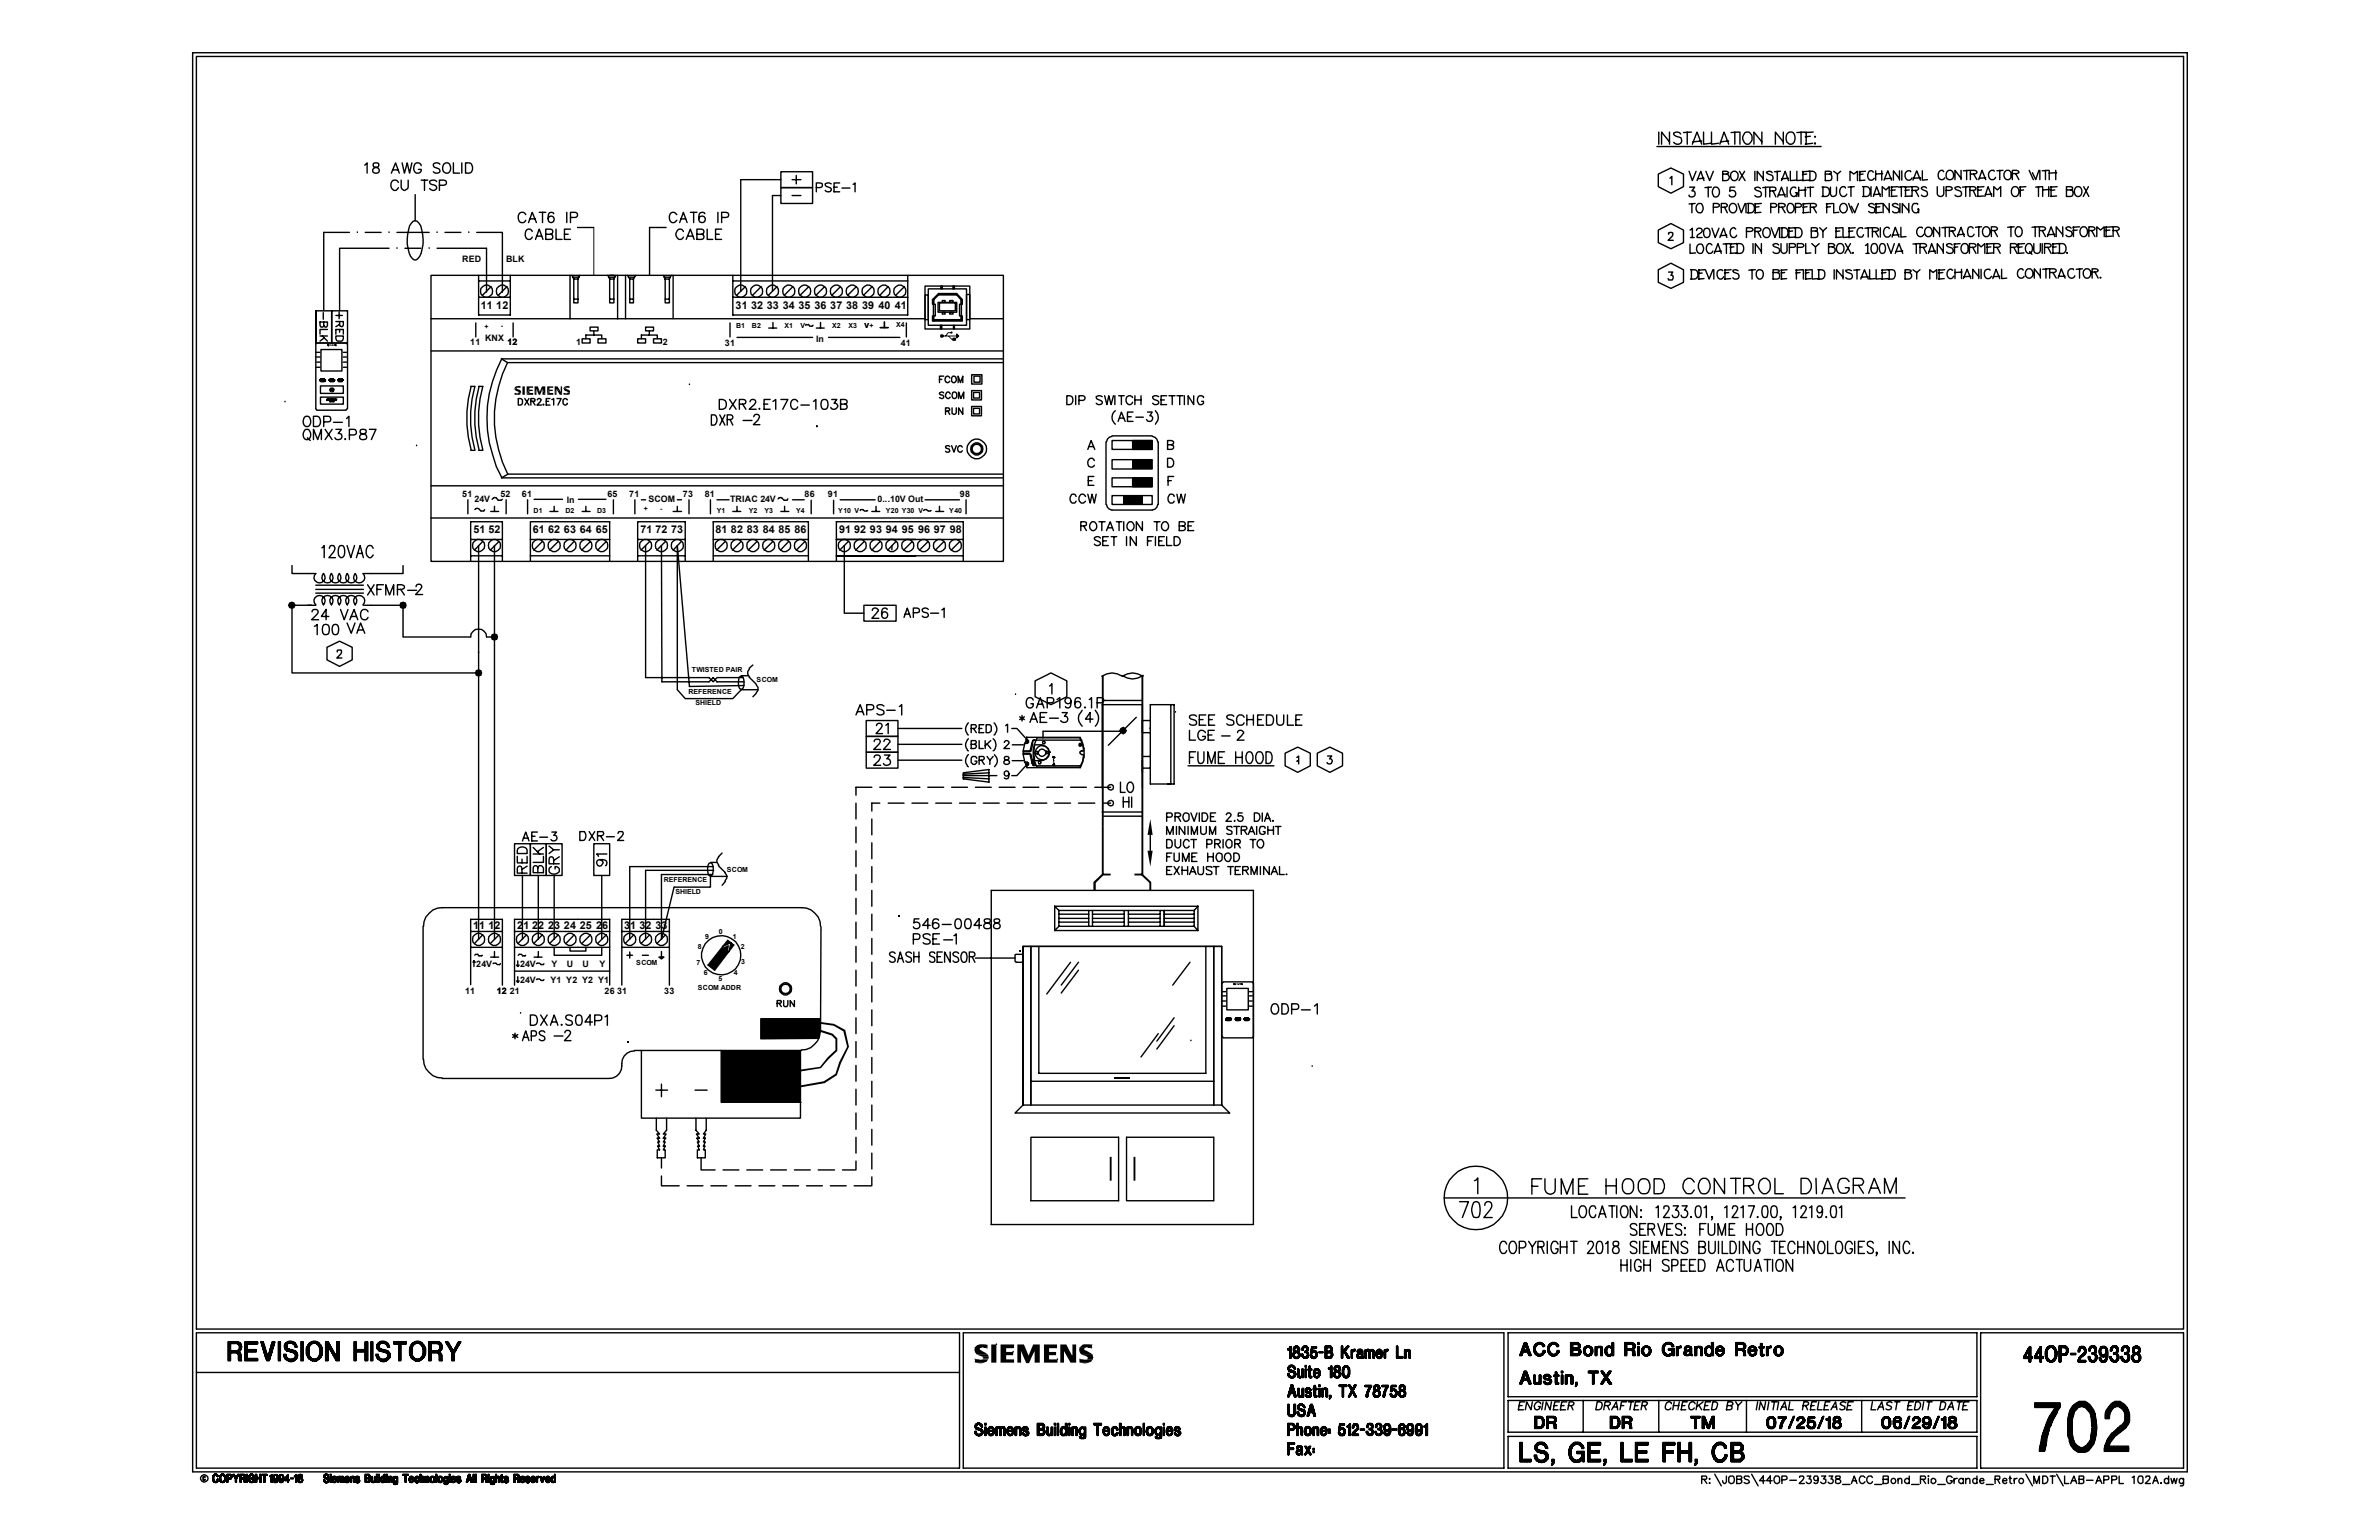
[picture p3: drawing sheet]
<svg xmlns="http://www.w3.org/2000/svg" width="432mm" height="279mm" viewBox="0 0 432 279" stroke-linecap="round" stroke-linejoin="round" font-family="sans-serif">
<defs><g id="words">
<g font-size="1.9">
<text x="87.3" y="56">11</text>
<text x="90.1" y="56">12</text>
<text x="133.5" y="56">31</text>
<text x="136.3" y="56">32</text>
<text x="139.2" y="56">33</text>
<text x="142.1" y="56">34</text>
<text x="144.9" y="56">35</text>
<text x="147.8" y="56">36</text>
<text x="150.7" y="56">37</text>
<text x="153.6" y="56">38</text>
<text x="156.5" y="56">39</text>
<text x="159.4" y="56">40</text>
<text x="162.4" y="56">41</text>
<text x="85.9" y="96.8">51</text>
<text x="88.6" y="96.8">52</text>
<text x="96.7" y="96.8">61</text>
<text x="99.5" y="96.8">62</text>
<text x="102.4" y="96.8">63</text>
<text x="105.2" y="96.8">64</text>
<text x="108.1" y="96.8">65</text>
<text x="116.2" y="96.8">71</text>
<text x="119" y="96.8">72</text>
<text x="121.8" y="96.8">73</text>
<text x="129.9" y="96.8">81</text>
<text x="132.7" y="96.8">82</text>
<text x="135.6" y="96.8">83</text>
<text x="138.4" y="96.8">84</text>
<text x="141.3" y="96.8">85</text>
<text x="144.2" y="96.8">86</text>
<text x="152.3" y="96.8">91</text>
<text x="155" y="96.8">92</text>
<text x="157.9" y="96.8">93</text>
<text x="160.8" y="96.8">94</text>
<text x="163.7" y="96.8">95</text>
<text x="166.6" y="96.8">96</text>
<text x="169.5" y="96.8">97</text>
<text x="172.4" y="96.8">98</text>
<text x="85.9" y="168.6">1</text>
<text x="87" y="168.6">1</text>
<text x="88.6" y="168.6">1</text>
<text x="89.7" y="168.6">2</text>
<text x="93.9" y="168.6">2</text>
<text x="95" y="168.6">1</text>
<text x="96.6" y="168.6">2</text>
<text x="97.7" y="168.6">2</text>
<text x="99.5" y="168.6">23</text>
<text x="102.4" y="168.6">24</text>
<text x="105.2" y="168.6">25</text>
<text x="108.2" y="168.6">2</text>
<text x="109.3" y="168.6">6</text>
<text x="113.3" y="168.6">3</text>
<text x="114.4" y="168.6">1</text>
<text x="116.1" y="168.6">32</text>
<text x="119" y="168.6">33</text>
</g>
<g font-size="1.6">
<text x="83.9" y="47.5">RED</text>
<text x="91.9" y="47.5">BLK</text>
<text x="85.3" y="62.7">11</text>
<text x="88.1" y="61.9">KNX</text>
<text x="92.1" y="62.7">12</text>
<text x="104.6" y="62.7">1</text>
<text x="120.3" y="62.7">2</text>
<text x="131.6" y="62.7">31</text>
<text x="148.2" y="62">In</text>
<text x="163.5" y="62.7">41</text>
<text x="83.9" y="90.1">51</text>
<text x="86.1" y="91.1">24V</text>
<text x="90.8" y="90.1">52</text>
<text x="94.7" y="90.1">61</text>
<text x="102.9" y="91.3">In</text>
<text x="110.2" y="90.1">65</text>
<text x="114.2" y="90.1">71</text>
<text x="117.7" y="91.1">SCOM</text>
<text x="124" y="90.1">73</text>
<text x="127.9" y="90.1">81</text>
<text x="132.5" y="91.1">TRIAC 24V</text>
<text x="146" y="90.2">86</text>
<text x="150.3" y="90.2">91</text>
<text x="159.3" y="91.1">0...10V Out</text>
<text x="174.2" y="90.1">98</text>
<text x="86.4" y="175.4">24V</text>
<text x="94.4" y="175.4">24V</text>
<text x="94.4" y="178.3">24V</text>
<text x="99.9" y="178.3">Y1 Y2 Y2 Y1</text>
<text x="100.1" y="175.4">Y</text>
<text x="102.9" y="175.4">U</text>
<text x="105.7" y="175.4">U</text>
<text x="108.8" y="175.4">Y</text>
<text x="84.4" y="180.3">11</text>
<text x="90.2" y="180.3">12</text>
<text x="92.5" y="180.3">21</text>
<text x="109.7" y="180.3">26</text>
<text x="112" y="180.3">31</text>
<text x="120.6" y="180.3">33</text>
</g>
<g font-size="1.3">
<text x="88" y="59.6">+</text>
<text x="90.9" y="59.4">-</text>
<text x="133.6" y="59.4">B1</text>
<text x="136.5" y="59.4">B2</text>
<text x="142.4" y="59.4">X1</text>
<text x="145.3" y="59.5">V</text>
<text x="151" y="59.4">X2</text>
<text x="154" y="59.4">X3</text>
<text x="156.9" y="59.4">V+</text>
<text x="162.6" y="59.4">X4</text>
<text x="96.9" y="93">D1</text>
<text x="102.6" y="93">D2</text>
<text x="108.4" y="93">D3</text>
<text x="116.8" y="92.8">+</text>
<text x="119.8" y="92.6">-</text>
<text x="130.1" y="93">Y1</text>
<text x="135.9" y="93">Y2</text>
<text x="138.8" y="93">Y3</text>
<text x="144.5" y="93">Y4</text>
<text x="152.1" y="93">Y10 V</text>
<text x="160.8" y="93">Y20 Y30 V</text>
<text x="172.3" y="93">Y40</text>
<text x="125" y="125.9">REFERENCE</text>
<text x="125.6" y="121.9">TWISTED PAIR</text>
<text x="137.3" y="123.7">SCOM</text>
<text x="126.2" y="127.9">SHIELD</text>
<text x="120.5" y="160.1">REFERENCE</text>
<text x="131.9" y="158.2">SCOM</text>
<text x="122.6" y="162.1">SHIELD</text>
<text x="126.7" y="172.2">8</text>
<text x="128" y="170.3">9</text>
<text x="130.5" y="169.5">0</text>
<text x="133" y="170.4">1</text>
<text x="134.5" y="172.2">2</text>
<text x="115.5" y="175.1">SCOM</text>
<text x="126.4" y="175">7</text>
<text x="126.7" y="179.6">SCOM ADDR</text>
<text x="127.8" y="177">6</text>
<text x="130.4" y="178.1">5</text>
<text x="133.2" y="177">4</text>
<text x="134.5" y="174.9">3</text>
</g>
</g></defs>
<g fill="none" stroke="#000" stroke-width=".25">
<path d="M35 9.6h362v257.4h-362zM35.6 10.2h360.7v230.9h-360.7zM66.2 30l.4-.5v1.9M67.8 29.6l-.1 .5 .3 .2a.64 .64 0 0 1 .7 .3 .64 .64 0 0 1 0 .7 .72 .72 0 0 1-1.1-.2 .7 .7 0 0 1 .9-.8l.2-.2v-.3a.67 .67 0 0 0-.9-.2zM71 31.4l.8-1.9 .7 1.9M71.3 30.8h.9M72.3 33.1l-.1-.2a.84 .84 0 0 0-1.2 .1 .84 .84 0 0 0 .1 1.2l.4 .3a.82 .82 0 0 0 .8-.5M72.8 32.7v1.3a.62 .62 0 0 0 .5 .5 .62 .62 0 0 0 .7-.3l.1-1.5M73 29.5l.4 1.9 .5-1.9 .4 1.9 .5-1.9M75.4 35.3v4.7M76.5 30.1a.69 .69 0 0 0-.8-.6 .69 .69 0 0 0-.6 .8 .76 .76 0 0 0 .3 1 .76 .76 0 0 0 1.1-.3v-.3h-.6M76.5 32.7h1.1"/>
<path d="M77 32.7v1.8M79.2 32.9a.75 .75 0 0 0-1.2 .2l.1 .3 .8 .2a.43 .43 0 0 1 .3 .3 .43 .43 0 0 1-.1 .5 .73 .73 0 0 1-1.1-.2M79.8 33.6l1.1-.1a.48 .48 0 0 0 0-.7l-1.1-.1v1.8M79.8 29.8a.65 .65 0 0 0-.6-.3 .65 .65 0 0 0-.5 .6l.1 .2 .7 .3a.43 .43 0 0 1 .3 .3 .43 .43 0 0 1-.1 .4 .82 .82 0 0 1-1-.1M80.5 29.8a.71 .71 0 0 1 .8-.2 .71 .71 0 0 1 .5 .7 .79 .79 0 0 1-.7 1.1 .79 .79 0 0 1-.8-1.1zM82.3 29.5v1.9h1.1M83.8 29.5v1.9M84.5 29.5a1.03 1.03 0 0 1 1.2 .6 1.03 1.03 0 0 1-.3 1.2l-.9 .1zM95.4 38.9l-.1-.1a.77 .77 0 0 0-1-.1 .77 .77 0 0 0-.2 .9 .71 .71 0 0 0 .4 .8 .71 .71 0 0 0 .8-.3l.1-.1M96.2 39.7h.9M97.9 38.5h1.2M98.5 38.5v1.9"/>
<path d="M100.5 38.8a.52 .52 0 0 0-.8-.2 1.49 1.49 0 0 0 0 1.7 .55 .55 0 0 0 .8-.2 .61 .61 0 0 0-.4-.9 .55 .55 0 0 0-.6 .5M102.9 38.5v1.9M103.5 39.5h.9a.47 .47 0 0 0 .4-.5 .47 .47 0 0 0-.4-.5h-.9v1.9M122.9 38.9a.7 .7 0 0 0-.8-.4 .7 .7 0 0 0-.6 .7 .81 .81 0 0 0 .1 .9 .81 .81 0 0 0 .9 .2l.4-.3M123.6 39.7h.9M125.3 38.5h1.2M125.9 38.5v1.9M127.9 38.8l-.1-.2a.68 .68 0 0 0-.9 .3 1.5 1.5 0 0 0 .2 1.4 .6 .6 0 0 0 .9-.2 .6 .6 0 0 0-.4-.9 .6 .6 0 0 0-.8 .5M130.3 38.5v1.9M131 39.5l1.1-.1a.48 .48 0 0 0 0-.8l-1.1-.1v1.9M141.7 34h5.8v2.9h-5.8zM141.7 31.2h5.8v2.8h-5.8z"/>
<path d="M141.7 32.6h-7.2v20.2M141.7 35.5h-1.5v17.3M143.8 35.5h1.6M143.8 32.6h1.6M144.5 31.8v1.6M148.2 34h.6a.47 .47 0 0 0 .4-.2 .47 .47 0 0 0 0-.5l-1-.1v1.6M150.9 33.4a.87 .87 0 0 0-1.1 0l.1 .4 .9 .3 .1 .4a.67 .67 0 0 1-1.1 0M151.4 34h.6M152.4 33.2h-1v1.6h1M152.8 34.1h1.5M154.9 33.4l.3-.2v1.6M300.7 26.6h29.8"/>
<path d="M301 31.6l2.3-1.1 2.3 1.1v2.3l-2.3 1.2-2.3-1.2zM301.1 24v2.2M303 25.7l-1.4-1.7v2.2M303 24v2.2M303.1 32.3l.3-.3v1.5M305.1 24.3a.93 .93 0 0 0-1.3-.2v.3l.4 .3 .9 .3a.75 .75 0 0 1-.4 1.2h-.4l-.5-.4M306.2 24v2.2M306.6 31.1l.6 1.7 .6-1.7M306.7 34h.9l-.5 .6a.6 .6 0 0 1 .5 .9 .6 .6 0 0 1-.9 .1l-.1-.2M307 24h-1.4M307.1 36.9v1.7M307.2 26.2l.8-2.2 .9 2.2"/>
<path d="M307.7 36.9l-1.1 .1M308 37.2a.6 .6 0 0 1 .9-.2 1.06 1.06 0 0 1-.2 1.6 .87 .87 0 0 1-.8-.5 .87 .87 0 0 1 .1-.9zM308 32.8l.7-1.7 .6 1.7M308.9 25.6l-1.6 .1M309.2 24v2.2l1.3-.2M309.3 32.3l-1.2 .1M309.6 31.1l.7 1.7 .7-1.7M310 34v1.7M310.6 24v2.2l1.3-.2M310.6 34h-1.1M311 37.6l.9-.1 .2-.3-.4-.3h-.7v1.7M311.1 34a.85 .85 0 0 1 1 .4 .85 .85 0 0 1-.2 1.1 .6 .6 0 0 1-.8 .1l-.1-.1a1.27 1.27 0 0 1 .1-1.5z"/>
<path d="M312.2 26.2l.7-2.2 .9 2.2M312.4 37.6h.8l.3-.3v-.1l-.3-.3h-.8v1.7M312.7 31.6h.7l.4-.3-.4-.2h-.7v1.7h.7a.6 .6 0 0 0 .5-.6 .6 .6 0 0 0-.5-.6M313 37.6l.5 1M313.8 25.6l-1.5 .1M314.2 37a.81 .81 0 0 1 1 .3 .81 .81 0 0 1-.2 1.1 .66 .66 0 0 1-.7 .2 .66 .66 0 0 1-.4-.6 1.08 1.08 0 0 1 .3-1zM314.3 31.3a.66 .66 0 0 1 .7-.2 .66 .66 0 0 1 .5 .6 .78 .78 0 0 1-.2 .8 .78 .78 0 0 1-.8 .2 1.01 1.01 0 0 1-.2-1.4zM314.9 24v2.2M314.9 34h-.9l-.1 .7a.63 .63 0 0 1 1 0 .63 .63 0 0 1-.1 .9 .63 .63 0 0 1-.9-.2M315.5 36.9l.6 1.7 .6-1.7M315.6 24h-1.4M315.7 31.1l1 1.7"/>
<path d="M315.8 24v2.2M316.7 31.1l-1.1 1.7M316.7 24h.3a1.1 1.1 0 0 1 1.1 .8 1.1 1.1 0 0 1-.5 1.2l-.2 .2a1.07 1.07 0 0 1-1-.6 1.07 1.07 0 0 1 .1-1.1zM316.9 36.9v1.7M317.2 36.9h.6a.89 .89 0 0 1 .6 .9 .89 .89 0 0 1-.6 .8h-.6M317.3 36.9v1.7M318.5 31.1v1.7M318.6 36.9v1.7M319.3 37.5l-.8 .1M319.5 34.2a.58 .58 0 0 0-1 .1l.9 .4a.53 .53 0 0 1 .3 .6 .53 .53 0 0 1-.4 .4l-.6-.1-.2-.1M319.6 38.5l-1.1 .1M319.7 36.9l-1.2 .1"/>
<path d="M319.8 25.7l-1.5-1.7v2.2M319.8 24v2.2M320 32.4l-1.1-1.3v1.7M320 31.1v1.7M320.5 34v1.7M321.1 34h-1.1M321.2 34.6l1-.1 .1-.3-.3-.2h-.8v1.7M321.4 37.6h.8l.3-.3v-.1l-.3-.3h-.8v1.7M321.6 31.3a.63 .63 0 0 0-1 0l.9 .5a.53 .53 0 0 1 .3 .5 .53 .53 0 0 1-.4 .5h-.3l-.5-.3M321.8 34.6l.5 1.1M322.6 31.1v1.7M322.7 35.7l.6-1.7 .7 1.7"/>
<path d="M322.8 37.6l1.1-.1 .1-.3-.4-.3h-.8v1.7M323.2 31.1l-1.1 .1M323.3 32.8l.7-1.7 .6 1.7M323.4 37.6l.6 1M323.7 25.7l-1.5-1.7v2.2M323.7 24v2.2M324 35.3l-1.3 .1M324.4 24.3a.78 .78 0 0 1 .9-.3 .78 .78 0 0 1 .5 .8v.5a.81 .81 0 0 1-.8 .9 .81 .81 0 0 1-.8-.9zM324.4 34v1.7M324.6 37a.81 .81 0 0 1 1 .3 .81 .81 0 0 1-.1 1.1 .6 .6 0 0 1-.9 .1l-.1-.1a1.16 1.16 0 0 1 .1-1.4zM324.6 32.3l-1.2 .1M325 31.1v1.7l1-.1"/>
<path d="M325.9 37.6h.7l.4-.3v-.1l-.4-.3h-.7v1.7M326 34.1a.6 .6 0 0 0-.7-.1 .6 .6 0 0 0-.3 .6 .68 .68 0 0 0 .2 .9 .68 .68 0 0 0 .9-.1v-.4h-.2M326.1 31.1v1.7l1-.1M326.1 35v.6M326.5 34v1.6M326.9 24v2.2M327.2 31.2l1.8-.1a.88 .88 0 0 1 .6 .8 .88 .88 0 0 1-.6 .9h-.7M327.2 31.1v1.7M327.3 36.9v1.7M327.6 24h-1.5M327.7 34v1.6M327.8 24v2.2"/>
<path d="M327.8 34.5h-1.3M327.9 31.6l-.7 .1M328 37.5l-.8 .1M328.3 32.7l-1.1 .1M328.3 38.5l-1.1 .1M328.4 36.9l-1.2 .1M328.5 31.1v1.7M328.6 24.7l-.9 .1M328.6 37.6l.9-.1 .2-.3-.4-.3h-.7v1.7M328.6 34v1.6M329 26l-1.3 .2M329.1 24h-1.4"/>
<path d="M329.1 37.6l.6 1M329.2 34h-1.2M329.4 24.8h.1zM329.4 26h.1l-.1 .2zM330.7 34h.8a.89 .89 0 0 1 .6 .8 .89 .89 0 0 1-.6 .8h-.8M330.9 34v1.6M331.3 31.6h.8l.3-.2v-.2l-.3-.1h-.8v1.7l1-.1a.66 .66 0 0 0-.2-1.1M331.6 36.9v1.7M332.2 34l.1 1.4a.55 .55 0 0 0 .6 .2 .55 .55 0 0 0 .4-.5v-1.1M332.2 37.5l-.7 .1M332.7 36.9l-1.2 .1M332.8 31.1l.7 .5 .6-.5"/>
<path d="M332.8 36.9v1.7l1-.1M333.5 31.6v1.2M334.3 37a.81 .81 0 0 1 .9 .3 .81 .81 0 0 1-.1 1.1 .66 .66 0 0 1-.7 .2 .66 .66 0 0 1-.5-.6 1.08 1.08 0 0 1 .4-1zM334.9 34.1a.56 .56 0 0 0-.6-.2 .56 .56 0 0 0-.4 .6 .78 .78 0 0 0 .2 .9 .78 .78 0 0 0 .8 .2l.3-.4M335.5 36.9l.7 1.7M335.8 32.8v-1.7l.7 .5 .6-.5v1.7M336 33.9v1.7M336.6 33.9l-1.2 .1M337.3 36.9l-.7 1.7-.6-1.2M337.6 31.1v1.7M338.1 33.9h.7a.95 .95 0 0 1 .7 .9 .95 .95 0 0 1-.7 .8h-.7M338.2 31.6l-.7 .1"/>
<path d="M338.2 33.9v1.7M338.5 32.7l-1 .1M338.6 31.1l-1.1 .1M339.6 33.9v1.7M340 35.6l.6-1.7 .7 1.7M340 31.2a.56 .56 0 0 0-.7-.2 .56 .56 0 0 0-.3 .7v.4a.62 .62 0 0 0 .5 .6 .62 .62 0 0 0 .7-.4M340.2 37.2a.58 .58 0 0 0-1 .1l1.1 .5a.57 .57 0 0 1-.1 .6 .57 .57 0 0 1-.6 .2l-.4-.2M340.4 31v1.7M340.5 36.9v1.7M341.2 37.5l-.8 .1M341.3 35.2l-1.2 .1M341.5 31v1.7"/>
<path d="M341.5 38.5l-1.1 .1M341.6 35.6v-1.7l.7 .6 .6-.6v1.7M341.6 36.9l-1.2 .1M341.7 31.5l-1.3 .1M342 32.7l.6-1.7 .7 1.7M342.9 38.3l-1.1-1.4v1.7M342.9 36.9v1.7M343.3 33.9v1.7M343.3 32.3l-1.2 .1M344 34.5h-.8M344.3 35.6h-1.1M344.4 33.9l-1.2 .1"/>
<path d="M344.5 37.2a.58 .58 0 0 0-1 .1l.8 .4a.48 .48 0 0 1 .4 .6 .71 .71 0 0 1-1.2 .1M344.8 32.4l-1.1-1.4v1.7M344.8 31v1.7M344.8 36.9v1.7M345.1 33.9v1.7M345.2 31v1.7M345.7 33.9l-1.1 .1M345.9 33.9v1.7M346.5 38.3l-1.2-1.4v1.7M346.5 36.9v1.7M346.5 34.5h-.7M346.8 31.2a.59 .59 0 0 0-.7-.2 .59 .59 0 0 0-.3 .6 .78 .78 0 0 0 .1 .8 .78 .78 0 0 0 .9 .2l.2-.3"/>
<path d="M346.9 35.6h-1.1M347 33.9l-1.2 .1M347 34.5h1.1l.1-.4-.4-.2h-.8v1.7M347.2 32.7l.7-1.7 .7 1.7M347.6 34.5l.6 1.1M348.1 37.1a.59 .59 0 0 0-.7-.1 .59 .59 0 0 0-.4 .5 .78 .78 0 0 0 .2 .9 .78 .78 0 0 0 .9 .1l.1-.3v-.3h-.1M348.2 37.9v.7M348.6 32.3h-1.3M348.9 31v1.7l.9-.1M349.7 34.1a.51 .51 0 0 0-.5-.2 .51 .51 0 0 0-.5 .3l.8 .4a.58 .58 0 0 1 .2 1 .58 .58 0 0 1-1-.2M351.6 33.9v1.2a.6 .6 0 0 0 .6 .6 .6 .6 0 0 0 .6-.6v-1.2M352.8 31.2a.56 .56 0 0 0-.7-.3 .56 .56 0 0 0-.3 .7 .81 .81 0 0 0 .5 1h.3l.4-.3"/>
<path d="M353.2 34.5h1l.1-.4-.4-.2h-.7v1.7M353.4 31.2a.66 .66 0 0 1 .7-.3 .66 .66 0 0 1 .5 .7 .81 .81 0 0 1-.5 1 .84 .84 0 0 1-.9-.5 .84 .84 0 0 1 .2-.9zM355.9 34.1a.58 .58 0 0 0-1.1 .1l.9 .4a.53 .53 0 0 1 .3 .6 .53 .53 0 0 1-.4 .4h-.3l-.5-.2M355.9 32.3l-1.1-1.4v1.7M355.9 30.9v1.7M356.8 33.9v1.7M357 30.9v1.7M357.4 33.9l-1.2 .1M357.5 30.9l-1.1 .1M357.5 34.5h1l.1-.4-.4-.2h-.7v1.7M357.6 31.6l1-.1 .2-.3-.4-.3h-.8v1.7M358.1 34.5l.5 1.1"/>
<path d="M358.2 31.6l.6 1M359 33.9v1.7M359.2 32.6l.5-1.7 .7 1.7M359.7 34.5h-.8M360 35.6h-1.1M360.1 33.9l-1.2 .1M360.3 35.6l.5-1.7 .7 1.7M360.4 32.3h-1.2M361.5 35.2l-1.2 .1M361.9 35.6v-1.7l.6 .6 .6-.6v1.7M362 31.1a.59 .59 0 0 0-.7-.2 .59 .59 0 0 0-.4 .6 .78 .78 0 0 0 .2 .8 .78 .78 0 0 0 .9 .2l.2-.3M363 30.9v1.7"/>
<path d="M363.6 30.9l-1.1 .1M363.9 31.2a.6 .6 0 0 1 .7-.3 .6 .6 0 0 1 .4 .6 .83 .83 0 0 1-.4 1.1 .87 .87 0 0 1-.8-.5 .87 .87 0 0 1 .1-.9zM365.3 34.1a.66 .66 0 0 1 .7-.2 .66 .66 0 0 1 .4 .6 .78 .78 0 0 1-.1 .9 .78 .78 0 0 1-.9 .2 1.1 1.1 0 0 1-.1-1.5zM365.3 31.5h.7l.4-.2v-.1l-.4-.3h-.7v1.7M365.8 31.5l.6 1.1M366.7 33.9v1.7M367.3 34.5h-.7M367.7 33.9l-1.1 .1M368.3 30.9l.8 1.7M370 33.9v1.7M370.1 30.9l-.6 1.7-.6-1.3M370.2 30.9v1.7"/>
<path d="M370.6 33.9l-1.1 .1M370.8 33.9v1.7M371.3 30.9v1.7M371.8 30.9l-1.1 .1M371.9 33.9v1.7M371.9 30.9v1.7M372 34.4l-1.2 .1M372.3 33.9v1.7M373 34.5h-.8M373.1 30.9v1.7M373.3 35.6h-1.1M373.3 31.3l-1.4 .1"/>
<path d="M373.4 33.9l-1.2 .1M375.1 34.5l1-.1 .1-.4-.4-.1h-.7v1.7h1a.66 .66 0 0 0-.3-1.1M376.9 34a.85 .85 0 0 1 1 .3 .85 .85 0 0 1-.2 1.1 .66 .66 0 0 1-.8 .2 .66 .66 0 0 1-.4-.6 1.08 1.08 0 0 1 .4-1zM378.2 33.9l.9 1.7M379.1 33.9l-1 1.7M57.3 56.4h2.9v5.8v-5.8h2.9v5.8h-5.8zM58.7 56.7v1.2M58.8 58.4v.6l.2 .4 .4-.1v-.3v-.6h-1.3l.1 .9 .3 .1 .3-.2v-.2M59.4 59.8h-1.3v.8M61 58.3h1.3l-.1 .9h-.5l-.1-.9M61 57.2h1.1M61.6 56.6v1.2"/>
<path d="M61.6 58.8l-.6 .5M61.6 59.8v.5M63.4 42.2h-4.6v14.2M64.9 42.1v.1M66.3 42.2h2.9M70.6 45h-9v11.4M70.6 42.1v.1M72.1 45h.1M72.1 42.2h5.8M73.5 45h2.9M75 40.1l.4-.1a1.75 1.75 0 0 1 1.1 1.7 6.2 6.2 0 0 1-.6 5.2l-.4 .3a1.42 1.42 0 0 1-1.2-1.3 8.1 8.1 0 0 1 0-4.9zM77.9 45h.1"/>
<path d="M78.2 50h103.9v51.9h-103.9zM78.2 57.8h89.7M79.3 45h9v8M79.3 42.1v.1M80.8 42.2h2.9M85.1 42.1v.1M86.4 58.6v2.5M86.5 42.2h4.7v10.8M86.9 50v7.2h5.7v-7.2M86.9 53.9h5.7M86.9 51h5.7M89.2 52l-1.7 1.6"/>
<path d="M92 52l-1.6 1.6M93.1 58.6v2.5M95.9 40.4l.7-1.9 .8 1.9M96.6 42a.66 .66 0 0 0-.8-.4 .66 .66 0 0 0-.5 .7 .78 .78 0 0 0 .2 .9 .78 .78 0 0 0 .9 .1l.2-.3M97.2 43.4l.7-1.8 .7 1.8M97.5 42.8h.8M99.1 42.5h.8l.3-.2a.47 .47 0 0 0-.3-.7h-.8v1.8h.8a.47 .47 0 0 0 .4-.4 .47 .47 0 0 0-.4-.5M100.9 41.6v1.8h1.1M102.4 42.5h.7M103.5 50v7.8M103.5 41.6h-1.1v1.8h1.1M103.8 50l.3 .6"/>
<path d="M104 50.3h1.1M104.1 54.3h.8M104.1 50.6h.8M105.2 50l-.3 .6v4.3h-.8v-4.3M107.1 59.4h1.4v.6h-1.4zM110.3 50l.4 .6M110.5 50.3h1.1M110.7 50h.7zM110.7 54.3h.7M110.7 50.6h.7M111.8 50l-.4 .6v4.3h-.7v-4.3M112.1 50v7.8"/>
<path d="M113.5 50v7.8M113.9 50l.4 .6M114.1 50.3h1M114.3 54.3h.7M114.3 50.6h.7M115.4 50l-.4 .6v4.3h-.7v-4.3M117.2 59.4h1.4v.6h-1.4zM120.4 50l.3 .6M120.6 50.3h1.1M120.7 54.3h.8M120.7 50.6h.8M121.8 50l-.3 .6v4.3h-.8v-4.3"/>
<path d="M122.2 50v7.8M123.4 40.4l.6-1.9 .7 1.9M124 42a.62 .62 0 0 0-.6-.5 .62 .62 0 0 0-.5 .5 .85 .85 0 0 0-.1 1 .85 .85 0 0 0 1 .3l.2-.3M124.5 43.4l.8-1.8 .7 1.8M124.8 42.8h.9M126.5 42.5h.8l.4-.2a.47 .47 0 0 0-.4-.7h-.8v1.8h.8a.47 .47 0 0 0 .5-.4 .47 .47 0 0 0-.5-.5M128.4 41.6v1.8h1M129.9 42.5h.7M131 41.6h-1.1v1.8h1.1M132.5 58.6v2.5M133 53.9h31.8M133 51h31.8"/>
<path d="M133 50v7.2h31.8v-7.2M135.3 52l-1.6 1.6M138.2 52l-1.6 1.6M139.5 59.5h1.5M140.3 58.5v1M141.1 52l-1.7 1.6M143.9 52l-1.6 1.6M146.3 58.8l-.1 .2M146.4 58.9h.3M146.7 58.8l.3 .4M146.8 52l-1.6 1.6M147.1 59.2h.3"/>
<path d="M147.6 59l-.2 .2M148.2 59.5h1.4M148.9 58.5v1M149.7 52l-1.6 1.6M152.6 52l-1.6 1.6M155.4 52l-1.6 1.6M158.3 52l-1.6 1.6M159.8 59.4h1.4M160.5 58.4v1M161.2 52l-1.5 1.6M164.2 52l-1.6 1.6M164.5 58.6v2.5"/>
<path d="M167.9 51.9h8.1v7.8h-8.1zM167.9 53.5h.6v4.5h-.6zM168.5 52.4h6.9v6.6h-6.9zM169.2 54.4h.3v.8h-.3zM169.2 57.3h.3v1h-.3zM169.4 55.2h.4v2.1h-.4zM169.5 58h5.2v.3h-5.2zM170.3 54.9h3.4v1.7h-3.4zM170.3 53.3h3.4v.2h-3.4zM170.3 53.5l-.8 .9M170.3 53.3l-1.1 1.1M170.5 54.9h2.9v1.5h-2.9z"/>
<path d="M170.7 59h.2v.7h-.2zM170.8 51.9h.2v.5h-.2zM171 54.5h.5v.4h-.5zM171 56.6h.5v.4h-.5zM172.4 54.5h.6v.4h-.6zM172.4 56.6h.6v.4h-.6zM173 51.9h.2v.5h-.2zM173.1 59h.1v.7h-.1zM173.7 53.5l.7 .9M173.7 53.3l1 1.1M174.2 55.2h.3v2.1h-.3zM174.4 54.4h.3v.8h-.3z"/>
<path d="M174.4 57.3h.3v.7h-.3zM175.4 53.4h.6v4.6h-.6zM176 57.8h6.1M301 41.7l2.3-1.1 2.3 1.1v2.3l-2.3 1.1-2.3-1.1zM301 48.9l2.3-1.1 2.3 1.1v2.3l-2.3 1.1-2.3-1.1zM302.9 42.5v-.3h.7v.5l-.8 .9h.9M302.9 49.4h.7l-.3 .6h.3a.54 .54 0 0 1 0 .7 .54 .54 0 0 1-.7 0l-.1-.2M306.7 41.7l.5-.3v1.7M306.7 44.3v1.7l1.1-.1M306.8 48.9h.8a.89 .89 0 0 1 .6 .9 .89 .89 0 0 1-.6 .8h-.8M306.8 43.1h.7M307 48.9v1.7"/>
<path d="M307.9 41.8l.1-.2 .3-.2h.3l.3 .2a.45 .45 0 0 1-.2 .6l-.6 .5-.1 .4h.9M308.3 44.4a.76 .76 0 0 1 .8 .2 .76 .76 0 0 1 0 1 .61 .61 0 0 1-.7 .4 .61 .61 0 0 1-.5-.7l.1-.6zM308.4 48.9v1.7M308.9 49.5l-.6 .1M309.3 50.5l-1 .1M309.4 48.9l-1.1 .1M309.5 41.5a.66 .66 0 0 1 .7 .1 .66 .66 0 0 1 .2 .7l-.1 .5a.55 .55 0 0 1-.5 .3 .55 .55 0 0 1-.5-.3 1.27 1.27 0 0 1 .2-1.3zM309.5 48.9l.7 1.7 .7-1.7M310.7 41.4l.6 1.7 .7-1.7M310.7 44.4a.56 .56 0 0 0-.7-.2 .56 .56 0 0 0-.3 .7 .75 .75 0 0 0 .1 .8 .75 .75 0 0 0 .8 .2l.3-.3M311.1 48.9v1.7M311.2 46l.6-1.8 .6 1.8"/>
<path d="M312.2 43.1l.6-1.7 .6 1.7M312.4 45.6h-1.2M312.7 49.1a.59 .59 0 0 0-.7-.1 .59 .59 0 0 0-.3 .5 .75 .75 0 0 0 .1 .8 .75 .75 0 0 0 .8 .2l.2-.3M313.1 48.9v1.7M313.4 44.2v1.8M313.4 42.7l-1.1 .1M313.8 49.4l-.8 .1M313.9 44.2l-1.1 .1M314 44.3l1.9-.1a.95 .95 0 0 1 .6 .9 .95 .95 0 0 1-.6 .9h-.8M314.1 44.2v1.8M314.1 50.5l-1.1 .1M314.2 48.9l-1.2 .1"/>
<path d="M314.7 44.8l-.7 .1M315 41.6a.56 .56 0 0 0-.6-.2 .56 .56 0 0 0-.4 .6 .75 .75 0 0 0 .2 .8 .75 .75 0 0 0 .8 .2l.2-.3M315 45.9l-1 .1M315.3 44.2v1.8M315.5 49.1l-.5-.2-.5 .1 .1 .4 .7 .2a.53 .53 0 0 1 .3 .6 .53 .53 0 0 1-.4 .4l-.6-.1-.1-.1M317 42l1-.1 .2-.3-.4-.3h-.8v1.8M318 48.9v1.7M318.2 44.2v1.8M318.5 42l.9-.1 .2-.3-.4-.3h-.7v1.8M318.6 48.9l-1.2 .1M318.9 49.1l.3-.2a.85 .85 0 0 1 .9 .9 .85 .85 0 0 1-.9 .8l-.1-.1a1.1 1.1 0 0 1-.2-1.4zM319 42l.6 1.1"/>
<path d="M319.7 45.6l-1.1-1.4v1.8M319.7 44.2v1.8M320.3 41.4a.85 .85 0 0 1 1 .4 .85 .85 0 0 1-.2 1 .66 .66 0 0 1-.7 .3 .66 .66 0 0 1-.4-.7 1.08 1.08 0 0 1 .3-1zM321.5 41.3l.7 1.8 .6-1.8M321.8 49.4h1l.1-.4-1.1-.1v1.7l1-.1a.66 .66 0 0 0-.2-1.1M322.8 44.4a.58 .58 0 0 0-1 .1l.9 .5a.53 .53 0 0 1 .3 .5 .53 .53 0 0 1-.4 .5h-.4l-.4-.3M323 41.3v1.8M323.3 41.3h.6a.95 .95 0 0 1 .7 .9 .95 .95 0 0 1-.7 .9h-.6M323.3 44.2v1.3a.55 .55 0 0 0 .5 .5 .55 .55 0 0 0 .6-.5v-1.3M323.3 48.9v1.7M323.4 41.3v1.8M323.9 49.4l-.6 .1"/>
<path d="M324.3 50.5l-1 .1M324.4 48.9l-1.1 .1M324.6 41.4l1.9-.1a.95 .95 0 0 1 .6 .9 .95 .95 0 0 1-.6 .9h-.7M324.7 41.3v1.8M324.8 44.9l1-.1 .1-.4-.4-.2h-.7v1.8M325.4 41.9l-.8 .1M325.7 43l-1.1 .1M325.9 41.3v1.8M326.1 48.9v1.7M326.2 44.9l1-.1 .2-.4-.4-.2h-.8v1.8M326.7 49.4l-.7 .1M327.2 48.9l-1.2 .1"/>
<path d="M327.3 48.9v1.7M327.7 44.2v1.8l1-.1M327.7 48.9v1.7M328.3 49.4l-.6 .1M328.7 50.5l-1 .1M328.8 41.9l1-.1 .1-.3-.4-.2h-.7v1.8l1-.1a.66 .66 0 0 0-.3-1.1M328.8 48.9l-1.1 .1M328.8 44.2l.7 .6 .7-.6M328.9 48.9v1.7l1-.1M329.5 44.8v1.2M329.9 48.9h.7a.88 .88 0 0 1 .7 .9 .88 .88 0 0 1-.7 .8h-.7M330.1 48.9v1.7"/>
<path d="M330.3 41.3l.6 .6 .7-.6M330.9 41.9v1.2M331.9 44.8h.7l.2-.1 .2-.3-.4-.2h-.7v1.8h.7a.6 .6 0 0 0 .5-.6 .6 .6 0 0 0-.5-.6M332.9 48.9v1.7M333.2 41.3v1.8M333.5 44.4a.66 .66 0 0 1 .8-.2 .66 .66 0 0 1 .4 .7 .78 .78 0 0 1-.2 .8 .78 .78 0 0 1-.8 .2 1.1 1.1 0 0 1-.2-1.5zM333.9 41.9l-.7 .1M334.3 43l-1.1 .1M334.3 41.3l-1.1 .1M334.5 41.3v1.8l.9-.1M334.5 50.3l-1.2-1.4v1.7M334.5 48.9v1.7"/>
<path d="M334.9 44.2l1.1 1.8M335.6 41.3v1.8M335.9 44.2l-1 1.8M336 49.1l-.4-.2-.6 .1 .2 .4 .7 .2a.53 .53 0 0 1 .3 .6 .53 .53 0 0 1-.4 .4h-.4l-.4-.2M336.3 45.8v.2l.1-.1M336.3 41.9l-.8 .1M336.6 43l-1.1 .1M336.7 41.3l-1.2 .1M337.1 48.9v1.7M337.6 48.9l-1.1 .1M337.7 50.6l.7-1.7 .7 1.7M338.1 41.5a.6 .6 0 0 0-.7-.1 .6 .6 0 0 0-.3 .6 .68 .68 0 0 0 .2 .9 .68 .68 0 0 0 .9-.1v-.2"/>
<path d="M338.6 44.5l.4-.3v1.8M338.7 46h.6M339.1 41.3v1.7M339.1 50.2l-1.3 .1M339.3 48.9v1.7l1.1-.1M339.7 41.3l-1.2 .1M339.9 44.3a.58 .58 0 0 1 .8 .2 1.47 1.47 0 0 1-.2 1.4 .58 .58 0 0 1-.8-.3 1.47 1.47 0 0 1 .2-1.3zM339.9 42l.9-.1 .2-.3-.5-.3h-.6v1.7M340.4 42l.6 1M340.5 48.9v1.7l1-.1M341.3 41.3v1.7M341.4 44.3l.3-.1a.96 .96 0 0 1 .4 1.4l-.1 .3-.5 .1a1.22 1.22 0 0 1-.1-1.7z"/>
<path d="M341.5 49l2-.1a.93 .93 0 0 1 .5 .9 .93 .93 0 0 1-.5 .8h-.8M341.6 48.9v1.7M342.3 49.4l-.8 .1M342.6 44.2l.6 1.8 .6-1.8M342.6 50.5l-1.1 .1M342.9 41.5a.56 .56 0 0 0-.7-.2 .56 .56 0 0 0-.3 .6 .78 .78 0 0 0 .2 .9 .78 .78 0 0 0 .8 .1l.3-.3M342.9 48.9v1.7M343.4 43l.6-1.8 .7 1.8M344 46l.7-1.8 .7 1.8M344.7 42.6l-1.2 .1M345 41.2v1.8l.9-.1M345.4 45.6h-1.3"/>
<path d="M345.8 49.4h.7h.2l.2-.3-.4-.2h-.7v1.7h.7a.6 .6 0 0 0 .5-.6 .6 .6 0 0 0-.5-.6M347.2 48.9l.7 .5 .6-.5M347.8 44.2v1.8M347.9 49.4v1.2M348.3 44.2l-1.1 .1M348.5 44.9l1-.1 .2-.4-.4-.2h-.8v1.8M348.9 41.4a.6 .6 0 0 0-.7-.1 .6 .6 0 0 0-.3 .6 .7 .7 0 0 0 .3 .9 .7 .7 0 0 0 1-.3M349.1 44.9l.6 1.1M349.7 41.3a.81 .81 0 0 1 1 .3 .81 .81 0 0 1-.2 1.1 .78 .78 0 0 1-1.1-.1 .78 .78 0 0 1 .1-1.1zM350 46l.6-1.8 .7 1.8M350.3 50.6v-1.7l.6 .5 .6-.5v1.7M351.3 45.6h-1.2"/>
<path d="M352 48.9v1.7M352 42.6l-1.1-1.4v1.7M352 41.2v1.7M352.6 49.4l-.7 .1M352.7 45.6l-1.1-1.4v1.8M352.7 44.2v1.8M352.9 50.5l-1 .1M353 48.9l-1.1 .1M353.1 41.2v1.7M353.7 41.2l-1.2 .1M353.8 41.9l1-.1 .1-.3-.4-.3h-.7v1.7M354.3 44.4a.58 .58 0 0 0-1 .1l.9 .5a.53 .53 0 0 1 .3 .5 .53 .53 0 0 1-.4 .5h-.4l-.4-.3"/>
<path d="M354.3 41.9l.6 1M354.4 49a.6 .6 0 0 0-.7-.1 .6 .6 0 0 0-.3 .6v.5a.61 .61 0 0 0 .5 .5 .61 .61 0 0 0 .7-.4M354.8 44.2v1.8M354.8 48.9v1.6M355.3 42.9l.6-1.7 .6 1.7M355.3 44.8l-.6 .1M355.8 44.2l-1.1 .1M356 48.9v1.6M356.1 49.4h-1.3M356.3 44.3a.6 .6 0 0 1 .6 0 .6 .6 0 0 1 .3 .6 .83 .83 0 0 1-.4 1.1 .93 .93 0 0 1-.9-.7 .93 .93 0 0 1 .4-1zM356.4 50.5l.6-1.6 .7 1.6M356.5 42.5l-1.2 .1"/>
<path d="M357.5 44.9l1-.1 .1-.4-.4-.2h-.7v1.8M357.7 50.1l-1.3 .1M358.1 44.9l.5 1.1M358.1 41.4a.56 .56 0 0 0-.6-.2 .56 .56 0 0 0-.4 .6v.4a.61 .61 0 0 0 .5 .7 .61 .61 0 0 0 .7-.4M359 46v-1.8l.6 .6 .7-.6v1.8M359.2 50.2l-1.1-1.3v1.6M359.2 41.1v1.8M359.2 48.9v1.6M359.6 48.9v1.6M359.7 41.1l-1.1 .1M360.2 41.2a.85 .85 0 0 1 1 .4 .85 .85 0 0 1-.2 1.1 .66 .66 0 0 1-.7 .2 .66 .66 0 0 1-.5-.7 1.08 1.08 0 0 1 .4-1zM360.7 44.2v1.8"/>
<path d="M361.2 49a.59 .59 0 0 0-.7-.1 .59 .59 0 0 0-.3 .5 .78 .78 0 0 0 .1 .9 .78 .78 0 0 0 .9 .2l.2-.4M361.4 44.8l-.8 .1M361.4 41.8l1-.1 .1-.3-.4-.3h-.7v1.8M361.7 50.5l.6-1.6 .7 1.6M361.7 44.2l-1.1 .1M361.7 45.9l-1.1 .1M361.9 44.9l1-.1 .2-.4-.5-.2h-.7v1.8M362 41.8l.5 1.1M362.5 44.9l.6 1.1M363 50.1l-1.2 .1M363.3 48.9v1.6h.9M364.9 44.9l1-.1 .2-.4-.4-.2h-.8v1.8"/>
<path d="M365 41.1v1.8M365.5 44.9l.6 1.1M365.6 41.1l-1.2 .1M366.1 41.2a.8 .8 0 0 1 .9 .4 .8 .8 0 0 1-.1 .9 .57 .57 0 0 1-.8 .3 1.08 1.08 0 0 1 0-1.6zM366.4 44.2v1.8M367 44.8l-.7 .1M367.2 49a.56 .56 0 0 0-.7-.2 .56 .56 0 0 0-.3 .6 .75 .75 0 0 0 .2 .8 .75 .75 0 0 0 .8 .2l.2-.3M367.4 45.9l-1.1 .1M367.5 44.2l-1.2 .1M368 44.3l.1-.1a.85 .85 0 0 1 .7 1.4 .57 .57 0 0 1-.8 .3 1.08 1.08 0 0 1 0-1.6zM368 48.9a.81 .81 0 0 1 .9 .3 .81 .81 0 0 1-.1 1 .66 .66 0 0 1-.7 .3 .66 .66 0 0 1-.5-.6 1.08 1.08 0 0 1 .4-1zM368.4 45.6l.4 .5"/>
<path d="M369.1 44.2v1.3a.6 .6 0 0 0 .6 .5 .6 .6 0 0 0 .6-.5v-1.3M369.4 41.1v1.8M370 41.1l-1.2 .1M370.2 41.8l.9-.1 .2-.3-.5-.3h-.6v1.8M370.3 50.1l-1.1-1.3v1.7M370.3 48.8v1.7M370.7 41.8l.6 1.1M370.7 44.2v1.8M371.1 44.9l1-.1 .2-.4-.4-.2h-.8v1.8M371.3 48.8v1.7M371.6 42.9l.7-1.8 .7 1.8M371.7 44.9l.6 1.1"/>
<path d="M371.9 48.8l-1.1 .1M372 49.4h1l.2-.4-.4-.2h-.8v1.7M372.5 44.3l1.9-.1a.95 .95 0 0 1 .6 .9 .95 .95 0 0 1-.6 .9h-.8M372.6 44.2v1.8M372.6 49.4l.6 1.1M373 42.5l-1.3 .1M373.2 44.8l-.7 .1M373.5 50.5l.6-1.7 .7 1.7M373.5 45.9l-1 .1M373.6 50.1h1.2M373.8 44.2v1.8M374.4 42.6l-1.2-1.5v1.8"/>
<path d="M374.4 41.1v1.8M375.2 45.8v.2v-.1M375.9 41.4a.5 .5 0 0 0-.5-.3 .5 .5 0 0 0-.4 .4l.2 .2 .6 .2a.53 .53 0 0 1 .3 .6 .53 .53 0 0 1-.4 .4h-.4l-.3-.2M376.3 48.9a.59 .59 0 0 0-.6-.1 .59 .59 0 0 0-.4 .6 .78 .78 0 0 0 .2 .8 .78 .78 0 0 0 .8 .2l.3-.4M376.3 41.1v1.8M377 41.7l-.7 .1M377.4 41.1l-1.1 .1M377.4 48.8v1.7M377.9 41.2a.85 .85 0 0 1 1 .4 .85 .85 0 0 1-.2 1.1 .66 .66 0 0 1-.7 .2 .66 .66 0 0 1-.5-.7 1.08 1.08 0 0 1 .4-1zM378 48.8l-1.1 .1M378.5 48.9a.81 .81 0 0 1 .9 .3 .81 .81 0 0 1-.1 1 .66 .66 0 0 1-.7 .2 .66 .66 0 0 1-.5-.6 .81 .81 0 0 1 .4-.9zM379.1 41.8l1-.1 .1-.3-.4-.3h-.7v1.8"/>
<path d="M379.6 41.8l.6 1.1M379.7 49.4h.7l.3-.1 .1-.3-.4-.2h-.7v1.7M380.2 49.4l.6 1.1M380.6 42.9v-1.8l.7 .6 .6-.6v1.8M381.3 50.3v.2v-.1M382.3 41.1v1.8M382.9 41.7l-.7 .1M383.3 42.8l-1.1 .1M383.4 41.1l-1.2 .1M383.5 41.8l1-.1 .1-.3-.4-.3h-.7v1.8M384.1 41.8l.5 1.1M51.7 72.8v.1"/>
<path d="M55.2 75.8a.66 .66 0 0 1 .8-.2 .66 .66 0 0 1 .4 .7 .78 .78 0 0 1-.2 .8 .78 .78 0 0 1-.8 .2 1.19 1.19 0 0 1-.2-1.5zM55.4 78l.1-.1a.95 .95 0 0 1 .8 1.4 .65 .65 0 0 1-.7 .5 .65 .65 0 0 1-.6-.7v-.4zM55.8 79.4l.5 .5M56.9 75.5h.7a1.02 1.02 0 0 1 .6 1 1.02 1.02 0 0 1-.6 .9h-.7zM56.9 79.8v-1.9l.8 1.9 .6-1.9v1.9M57.4 64.8h.7M57.4 66.6h.7M57.4 63.9h.7M57.5 74.4h5.3M57.5 65.7h.6M58 68.9v.1M58.1 61h1.3"/>
<path d="M58.2 70h4.1v1.4h-4.1zM58.2 72.1h4.1v1.2h-4.1zM58.3 63.4h3.8v3.9h-3.8zM58.3 68.7h.5M58.3 69.3h.5M58.3 68.8l-.2 .2 .2 .2M58.5 61l.9 .9M58.8 76.5h.8a.51 .51 0 0 0 .5-.5 .51 .51 0 0 0-.5-.5h-.8v1.9M58.8 61.3l-.7 .6M58.8 68.8l.2 .2-.2 .2M59 77.9l1.3 1.9M59.1 68.9v.1"/>
<path d="M59.4 72.5h.1M59.5 72.4h-.1v.2h.1v-.2l.1 .2 .1-.2v.2M59.7 68.9v.1M59.8 72.5h.1M59.9 72.9v-.2v.2l.1-.2v.2M59.9 72.4h-.1v.2h.1v-.2h.2l-.2 .2M59.9 70.7v.2l.4 .1v-.5l-.4 .1v.2M59.9 68.7h.6M59.9 69.3h.6M59.9 68.8l-.1 .2 .1 .2M60 72.6h.1M60.2 72.9l.1-.2 .1 .2"/>
<path d="M60.2 72.8h.1M60.3 72.5l-.1-.1v.2h.1M60.3 77.9l-1.3 1.9M60.4 72.6h.1M60.4 70.7v.3M60.5 72.7l.1 .2M60.5 70.6v.4M60.5 72.4h-.1v.2h.1v-.2l.2 .2v-.2M60.5 76.6h1.6M60.5 68.8l.2 .2-.2 .2M60.6 70.6v.1M60.6 72.7l-.1 .2"/>
<path d="M60.8 68.9v.1M61 72.5l-.1-.1-.1 .2h.2M61 72.4v.2l.1-.2M61 77.9h1l-.6 .8a.55 .55 0 0 1 .7 .3 .55 .55 0 0 1-.3 .7 .72 .72 0 0 1-1-.3M61 61h1.3v.5a.74 .74 0 0 1-.7 .4 .74 .74 0 0 1-.6-.4zM61 60.6v-.8h1.3v.8M61 72.6h.1M61.3 68.9v.1M61.3 69l.2 .2M61.5 68.8l-.2 .2M61.5 68.7h.6M61.5 69.3h.6"/>
<path d="M62.1 68.8l.1 .2-.1 .2M62.3 68.9v.1M62.3 63.9h.6M62.3 65.7h.6M62.3 64.8h.6M62.3 66.6h.6M62.7 79.6l-.1 .1h.1M62.9 75.9l.4-.4v1.9M63 62.4l-.2-.2h-5.3l-.2 .2v11.8l.2 .1M63 74.2l-.2 .1M63.1 62.4v11.8M63.4 78.9h.9a.51 .51 0 0 0 .4-.5 .51 .51 0 0 0-.4-.5h-.9v1.9"/>
<path d="M65.4 78v.4a.99 .99 0 0 0 .9 .4 .52 .52 0 0 1 .1 .9 .79 .79 0 0 1-1.1-.3 .7 .7 0 0 1 .8-.7l.4-.3-.1-.4zM67.1 77.9h1.1l-.8 1.9M78.2 63.7h103.9M85.4 70.1h.8a21.2 21.2 0 0 0 0 11.5M85.5 70.1a21.3 21.3 0 0 0 0 11.5M86.9 70.1h.7a21.3 21.3 0 0 0 0 11.5M87 70.1a21.2 21.2 0 0 0 0 11.5M91.1 65a23 23 0 0 0 0 21.7M92.1 65.8a22.3 22.3 0 0 0 0 20.1M92.1 65.8h90M94.1 72.3h.4a.67 .67 0 0 1 0 1.2h-.4zM95.3 72.3l.7 1.2"/>
<path d="M96 72.3l-.7 1.2M96.4 72.8h.6l.1-.3-.2-.2h-.5v1.2M96.7 72.8l.4 .7M97.5 72.6l.3-.3 .4 .2-.2 .4-.5 .6h.8M98.6 73.3v.2l.1-.1M99.1 72.8h.5M99.8 72.3h-.7v1.2h.7M100.2 72.5l.3-.2v1.2M101.1 72.3h.8l-.6 1.2M103 72.6a.39 .39 0 0 0-.5-.3 .39 .39 0 0 0-.3 .4 .49 .49 0 0 0 .1 .7 .49 .49 0 0 0 .7-.1v-.1M105.7 61.5h1.4v.7h-1.4zM106.3 61.5v-.7h2.9v.7"/>
<path d="M107.8 60v.8M108.5 61.5h1.5v.7h-1.5zM115.7 61.5h1.5v.7h-1.5zM116.4 61.5v-.7h2.9v.7M117.9 60v.8M118.6 61.5h1.5v.7h-1.5zM125.1 69.7v.1M129.1 75.3h.5a1.08 1.08 0 0 1 0 1.8h-.5zM130.6 72.5h.5a.91 .91 0 0 1 .8 .9 .91 .91 0 0 1-.8 .9h-.5zM130.6 75.3l1 1.8M131.6 75.3l-1 1.8M132 76.1l.8-.1 .2-.2-.1-.4-.2-.1h-.7v1.8"/>
<path d="M132.4 72.5l1.2 1.8M132.5 76.1l.5 1M133.6 72.5l-1.2 1.8M133.8 61.2h13.7M134.2 73.3l1-.1 .2-.2-.1-.4-.3-.1h-.8v1.8M134.8 73.3l.6 1M134.9 76.3h1.6M136.1 72.9l.1-.3 .3-.1h.3l.3 .1a.55 .55 0 0 1-.2 .8l-.9 .9h1.2M136.8 75.6l.1-.2 .3-.2h.3l.3 .2a.66 .66 0 0 1-.2 .8l-.9 .8h1.2M137.8 74.1v.2l.1-.1M138.7 73.3h.7M139.8 72.5h-1.1v1.8h1.1"/>
<path d="M140.3 72.8l.5-.3v1.8M141.7 72.5h1.3l-.9 1.8M144.8 72.9a.65 .65 0 0 0-.8-.4 .65 .65 0 0 0-.5 .7 .78 .78 0 0 0 .2 .8 .78 .78 0 0 0 .8 .2l.3-.4M145.4 73.5h1.5M147.7 72.8l.4-.3v1.8M148.3 77.3v.1M149.3 72.6a.65 .65 0 0 1 .9 .2 1.47 1.47 0 0 1-.2 1.4 .65 .65 0 0 1-.9-.3 1.47 1.47 0 0 1 .2-1.3zM150.4 61.2h12.9M151 72.5h.9l-.5 .7a.56 .56 0 0 1 .7 .5 .56 .56 0 0 1-.6 .6 .52 .52 0 0 1-.7-.4M152.6 73.3l1-.1 .2-.2-.1-.4-.4-.1h-.7v1.8h.7a.47 .47 0 0 0 .5-.5 .47 .47 0 0 0-.5-.5M170.5 68.8h.4M171.3 68.2h-.8v1.2"/>
<path d="M171.3 71.3l-.3-.2-.5 .2 .2 .3 .6 .3v.2l-.3 .2-.5-.2M171.6 74.6l.7-.1v-.4l-.7-.1v1.2M172 74.6l.4 .6M172.4 68.6a.43 .43 0 0 0-.5-.4 .43 .43 0 0 0-.4 .5v.3a.44 .44 0 0 0 .4 .4 .44 .44 0 0 0 .5-.2M172.5 71.5a.43 .43 0 0 0-.5-.4 .43 .43 0 0 0-.4 .5 .48 .48 0 0 0 .3 .6 .48 .48 0 0 0 .6-.1M172.8 74v1l.3 .2 .3-.1 .2-.3v-.8M172.9 68.3l.3-.1a.62 .62 0 0 1 .4 .7 .62 .62 0 0 1-.6 .5 .78 .78 0 0 1-.1-1.1zM173 71.2l.1-.1a.56 .56 0 0 1 .6 .7 .56 .56 0 0 1-.7 .4l-.2-.3zM173 61.4h.4v.3h-.4zM173.7 60.6l.3 .4-.3 .3zM173.9 69.4v-1.2l.4 1.2 .5-1.2v1.2M174 72.3v-1.2l.4 1.2 .5-1.2v1.2"/>
<path d="M174.8 74v1.2l-.8-1.2v1.2M176.4 73.7h1.7v1.7h-1.7zM176.4 70.9h1.7v1.7h-1.7zM176.4 68h1.8v1.7h-1.8zM176.7 74.1h1.1v1h-1.1zM176.7 71.2h1.1v1h-1.1zM176.8 68.2h1.1v1.1h-1.1zM182.1 65.1h-91.1l1.1 .7M193.6 71.8h.5a.83 .83 0 0 1 .7 .8 .83 .83 0 0 1-.7 .8h-.5zM195.2 71.8v1.6M195.8 72.6h.8a.43 .43 0 0 0 .3-.4 .43 .43 0 0 0-.3-.4h-.8v1.6M200.1 72l-.5-.2a.52 .52 0 0 0-.6 .3l.1 .3 1 .5a.6 .6 0 0 1-.5 .5 .6 .6 0 0 1-.6-.2"/>
<path d="M200.5 71.8l.4 1.6 .4-1.6 .4 1.6 .4-1.6M201.8 79.9h7.3v1.6h-7.3zM201.8 79.2l-.5 .1-.3 .4-.2 .5M201.8 79.1h7.3M202.4 71.8v1.6M202.4 74.5a1.56 1.56 0 0 0 0 2.5M202.9 76.5l.6-1.7 .7 1.7M203 71.8h1M203.2 75.9h.8M203.5 71.8v1.6M204.6 75.6h.7M205.6 72.1a.62 .62 0 0 0-.7-.3 .62 .62 0 0 0-.5 .6v.4a.61 .61 0 0 0 .5 .6 .61 .61 0 0 0 .7-.4"/>
<path d="M205.6 79.9h3.5v1.6h-3.5zM205.7 74.8h-1.1v1.7h1.1M206 72.6h1.1M206 71.8v1.6M206.2 75.7h1.3M207.1 71.8v1.6M208.3 74.8h.8l-.4 .6a.54 .54 0 0 1 .3 .9 .54 .54 0 0 1-.9-.2M209.1 79.2l.5 .1 .4 .4 .1 .5M209.7 74.5a1.73 1.73 0 0 1 0 2.5M210.3 72l-.2-.1a.6 .6 0 0 0-.9 .2l.3 .4 .6 .2 .2 .2v.3a.7 .7 0 0 1-1.1 0M210.7 72.6h.6M211.8 71.8h-1.1v1.6h1.1"/>
<path d="M212.2 71.8h1.1M212.8 71.8v1.6M213.6 71.8h1.1M214.1 71.8v1.6M215 71.8v1.6M216.7 71.8v1.6l-1.1-1.6v1.6M218.4 72.1a.57 .57 0 0 0-.6-.3 .57 .57 0 0 0-.5 .6v.4l.3 .5a.6 .6 0 0 0 .8-.1v-.4h-.3M58.4 99.4l.4-.4v2.2M59.8 99.5l.1-.4 .2-.1h.4l.2 .2a.78 .78 0 0 1-.2 1l-.8 1h1.2M61.6 99.1l.5-.1a1.08 1.08 0 0 1 .5 1.2l-.3 .8-.4 .2a1.63 1.63 0 0 1-.3-2.1zM63 99l.7 2.2 .6-2.2M67.7 99.5a.6 .6 0 0 0-.6-.5 .6 .6 0 0 0-.6 .5 1.36 1.36 0 0 0 .5 1.7 .81 .81 0 0 0 .7-.5"/>
<path d="M75.6 80.8v.1M78.2 88.1h103.9M78.2 94h103.9M84.9 90.7v2.5M85.4 97.9h5.8M85.4 81.7h.8M86.2 92.5l.4-.3 .7 .5h.5l.2-.2M86.9 99v71.4M86.9 81.7h.7M87.6 98.2l-1.5 1.6M89.1 92.8h1.4M89.3 90.6l.5-.3h.3l.3 .5h.5l.3-.2"/>
<path d="M89.7 91.9v.9M89.7 99v71.4M90.6 98.2l-1.6 1.6M91.9 90.7v2.5M95.8 90.7v2.5M96.3 97.9h14.4M96.9 90.6h5.2M98.5 98.2l-1.6 1.6M99.8 92.8h1.5M100.6 91.9v.9M101.3 98.2l-1.6 1.6M104.2 98.2l-1.5 1.6"/>
<path d="M105 90.6h5M105.7 92.8h1.4M106.3 91.9v.9M107.2 98.2l-1.6 1.6M110.1 98.2l-1.6 1.6M111.3 90.7v2.5M115.2 90.7v2.5M115.7 97.9h8.7M116.4 90.7h.8M117.2 99v23.9h11.5l.8 .8 .6-.8h4.8M117.9 98.2l-1.6 1.6M120.1 99v24.7h8.6l.8-.8 .6 .8h4.9"/>
<path d="M120.8 98.2l-1.6 1.6M122.2 92.8h1.5M122.9 90.7h.8M122.9 91.9v.9M123.7 98.2l-1.5 1.6M125.1 90.7v2.5M128.9 90.7v2.5M129.5 97.9h17.2M130.1 90.7h2.2M131.7 98.2l-1.7 1.6M133 92.8h1.5M133.8 91.9v.9"/>
<path d="M134.5 98.2l-1.6 1.6M137.4 98.2l-1.6 1.6M140.3 98.2l-1.6 1.6M141.2 90.5l.4-.2 .7 .5h.5l.2-.3M141.7 92.8h1.5M142.4 91.9v.9M143.2 98.2l-1.6 1.6M143.8 90.7h2.2M146.1 98.2l-1.6 1.6M147.2 90.8v2.4M151.3 90.8v2.4M152.5 90.7h6.3"/>
<path d="M153.2 99v12.3h3.6M154 98.2l-1.6 1.6M156.2 92.5l-.1 .1M156.3 92.5h.3l.3 .2M156.9 98.2l-1.6 1.6M157.5 92.6l-.5 .1M158.2 92.8h1.5M159 91.9v.9M159.8 98.2l-1.6 1.6M161.9 99v.7M162.6 98.2l-1.5 1.6M165.6 98.2l-1.6 1.6"/>
<path d="M166.2 97.9h-14.4h23M167.6 92.6l.2-.1h.3l.4 .2 .5-.1M167.9 90.7h6.3M168.5 98.2l-1.6 1.6M169.8 92.8h1.5M170.5 91.9v.9M171.4 98.2l-1.6 1.6M172.4 81a.48 .48 0 0 0-.8 0l.1 .3 .6 .2 .1 .4a.48 .48 0 0 1-.8 0M172.7 80.9l.4 1.1 .5-1.1M174.2 98.2l-1.6 1.6M174.7 81.1a.44 .44 0 0 0-.5-.2 .44 .44 0 0 0-.4 .4v.3a.44 .44 0 0 0 .4 .4 .44 .44 0 0 0 .5-.2M175.3 90.7v2.5"/>
<path d="M182.1 86h-89.9l-1.2 .7h91.1M195.3 90.1l-.1-.4a.76 .76 0 0 0-.9 .4 .76 .76 0 0 0 .1 .9l.2 .3h.4l.3-.4M196.2 95.4l.9-.1 .1-.5-.3-.1h-.7v1.6M196.7 95.4l.5 .9M197 90.1a.57 .57 0 0 0-.8-.4 .78 .78 0 0 0-.4 1 .78 .78 0 0 0 1 .5l.2-.3M197.4 81.5l.6-1.6 .7 1.6M197.4 89.7l.5 1.6 .3-1.6 .4 1.6 .4-1.6M197.5 87.2h.7M197.7 81h.8M198 94.9l.1-.2a.76 .76 0 0 1 .9 .4 .76 .76 0 0 1-.1 .9l-.2 .2a.76 .76 0 0 1-.9-.3 .76 .76 0 0 1 .2-1zM198.5 86.4h-1v1.7h1M198.6 83.6a.57 .57 0 0 0-.8-.4 .78 .78 0 0 0-.3 1.1 .78 .78 0 0 0 1 .3l.1-.2"/>
<path d="M199.5 94.7h1.1M199.7 97.6a.61 .61 0 0 0-.6-.2 .61 .61 0 0 0-.5 .4l.4 .2a.84 .84 0 0 1 .7 .6 .61 .61 0 0 1-.5 .4 .61 .61 0 0 1-.6-.3M200 94.7v1.6M200.2 98.1h.6M200.7 80.2v11.3M200.8 96.3l.7-1.6 .6 1.6M200.8 91.5l.2 .5 .3 .4 .5 .1h7.3l.5-.1 .4-.4 .1-.5M201.1 95.8h.7M201.2 97.4h-1v1.6h1M201.7 97.4h1M201.8 83.4h7.3v1.7h-7.3zM201.8 86.7h7.3v1.6h-7.3z"/>
<path d="M201.8 89.9h7.3v1.6h-7.3zM202.2 97.4v1.6M202.6 94.7h1M203.1 94.7v1.6M204 94.7v1.6M204.5 97.4v1.6M204.7 94.9l.2-.2a.76 .76 0 0 1 .9 .4 .76 .76 0 0 1-.1 .9l-.2 .2a.76 .76 0 0 1-.9-.3 .76 .76 0 0 1 .1-1zM205.6 86.7h3.5v1.6h-3.5zM206.2 97.4v1.6l-1.1-1.6v1.6M207.3 94.7v1.6l-1.1-1.6v1.6M208.3 98.1h.7M209.3 97.4h-1v1.6"/>
<path d="M209.5 94.7h1.1M209.7 97.4v1.6M210 94.7v1.6M210.2 80.2v11.3M210.3 98.1h.6M211 94.9l.2-.2a.76 .76 0 0 1 .8 .4 .76 .76 0 0 1-.1 .9l-.1 .2a.76 .76 0 0 1-.9-.3 .76 .76 0 0 1 .1-1zM211.3 97.4h-1v1.6h1M211.8 97.4v1.6h.9M211.9 83.1h.6a.87 .87 0 0 1 .5 .8 .87 .87 0 0 1-.5 .9h-.6zM211.9 80.7l1-.1 .1-.4-.4-.3h-.7v1.6h.7l.3-.1v-.5l-.3-.2M212 87.2h.6M213 86.4h-1v1.7"/>
<path d="M213.1 97.4a.86 .86 0 0 1 1 .4 .86 .86 0 0 1-.2 1.1l-.8 .1zM213.1 90.1v-.2a.6 .6 0 0 0-.8-.2 .99 .99 0 0 0 .1 1.6l.5-.1 .2-.3M213.6 89.7l.4 1.6 .4-1.6 .4 1.6 .3-1.6M214 95.4l1-.1 .1-.3-.1-.3h-.3h-.7v1.6h.7l.4-.2v-.5l-.4-.2M215.6 95.4h.6M216.7 94.7h-1.1v1.6h1.1M53 102.6v1.5h4.3a.98 .98 0 0 0 0 1.4 .98 .98 0 0 0 1.4 0 .98 .98 0 0 0 0-1.4M56.6 111l.1-.3 .3-.1h.4l.3 .1a.55 .55 0 0 1-.2 .8l-.9 .9h1.2M57.1 113.6l.5-.3v1.8M57.3 109.7a.98 .98 0 0 1 0-1.4 .98 .98 0 0 1 1.4 0 .98 .98 0 0 1 0 1.4M57.3 109.8h-4.3v12.3h33.9M57.3 106.9h8.7"/>
<path d="M57.3 106.2h8.7M57.3 107.6h8.7M58.8 104.1a.98 .98 0 0 0-.1 1.4 .98 .98 0 0 0 1.4 0 .98 .98 0 0 0 0-1.4M58.8 109.7a.98 .98 0 0 1-.1-1.4 .98 .98 0 0 1 1.4 0 .98 .98 0 0 1 0 1.4M58.8 113.4a.68 .68 0 0 1 .9 .2 1.68 1.68 0 0 1-.2 1.5 .65 .65 0 0 1-.9-.3 1.6 1.6 0 0 1 .2-1.4zM59.4 117.4l2.2-1.1 2.3 1.1v2.3l-2.3 1.2-2.2-1.2zM59.7 111.8h-1.4l.9-1.2v1.8M60.2 104.1a.98 .98 0 0 0 0 1.4 .98 .98 0 0 0 1.4 0 .98 .98 0 0 0 0-1.4M60.2 109.7a.98 .98 0 0 1 0-1.4 .98 .98 0 0 1 1.4 0 .98 .98 0 0 1 0 1.4M60.5 113.4a.58 .58 0 0 1 .9 .2 1.68 1.68 0 0 1-.2 1.5 .58 .58 0 0 1-.8-.3 1.61 1.61 0 0 1 .1-1.4zM61.2 118.3l.1-.4 .7 .1v.4l-.9 1h1M61.6 109.7a.98 .98 0 0 1 0-1.4 .98 .98 0 0 1 1.4 0 .98 .98 0 0 1 0 1.4"/>
<path d="M61.6 104.1a.98 .98 0 0 0 0 1.4 .98 .98 0 0 0 1.4 0 .98 .98 0 0 0 0-1.4M61.8 110.6l.7 1.8 .7-1.8M63 113l.8 1.9 .6-1.9M63.1 104.1a.98 .98 0 0 0 0 1.4 .98 .98 0 0 0 1.4 0 .98 .98 0 0 0-.1-1.4M63.1 109.7a.98 .98 0 0 1 0-1.4 .98 .98 0 0 1 1.4 0 .98 .98 0 0 1-.1 1.4M63.5 112.4l.8-1.8 .6 1.8M63.8 111.8h.9M64.5 104.1a.98 .98 0 0 0 0 1.4 .98 .98 0 0 0 1.4 0 .98 .98 0 0 0 0-1.4M64.5 109.7a.98 .98 0 0 1 0-1.4 .98 .98 0 0 1 1.4 0 .98 .98 0 0 1 0 1.4M64.7 101.2l.7-2.2 .6 2.2M64.8 114.9l.6-1.9 .8 1.9M64.9 100.4h.9"/>
<path d="M65 114.3h1M66 109.8h7.2v5.8h12.2a1.44 1.44 0 0 1 1.5-1.5 1.44 1.44 0 0 1 1.4 1.5h1.4M66.7 106.1l1.2 1.9M66.8 111l-.4-.4a.97 .97 0 0 0-1 .6 .97 .97 0 0 0 .4 1.2h.6l.4-.4M67.9 106.1l-1.2 1.9M68.4 106.9h.8M69.6 106.1h-1.2v1.9M70 108v-1.9l.7 1.9 .8-1.9v1.9M72.1 106.9l1.1-.1a.35 .35 0 0 0 .2-.3 .35 .35 0 0 0-.2-.3l-1.1-.1v1.9M72.7 106.9l.7 1.1M73.2 102.6v1.5h-7.2M74 107.1h1.6"/>
<path d="M75.5 106.4l.1-.2 .3-.2h.3l.3 .2a.55 .55 0 0 1-.2 .7l-.9 1h1.3M85.4 101.9v-7.2h5.8v7.2M85.4 100.8h5.8M96.3 101.9v-7.2h14.4v7.2M96.3 100.8h14.4M115.7 101.9v-7.2h8.7v7.2M115.7 100.8h8.7M129.5 101.9v-7.2h17.2v7.2M129.5 100.8h17.2M151.8 101.9v-7.2h23v7.2M156.8 109.8h5.8v2.9h-5.8zM158.3 110.7a.57 .57 0 0 1 .6-.4 .57 .57 0 0 1 .5 .5l-1.2 1.4h1.3"/>
<path d="M161 110.6a.52 .52 0 0 0-.7-.2 1.49 1.49 0 0 0 0 1.7 .55 .55 0 0 0 .7-.2 .61 .61 0 0 0-.4-.9 .55 .55 0 0 0-.6 .5M164.1 112l.6-1.7 .6 1.7M164.3 111.4h.7M165.8 111.2l1-.1a.47 .47 0 0 0-.3-.8h-.7v1.7M166.2 100.8h-14.4h23M168.5 110.6a.61 .61 0 0 0-.6-.3 .61 .61 0 0 0-.5 .4l.2 .3 .5 .2a.43 .43 0 0 1 .4 .3 .43 .43 0 0 1-.2 .4 .73 .73 0 0 1-.9-.1M168.9 111.3h1.4M170.9 110.7l.5-.4v1.7M134.3 122.8l.2-.1a1.18 1.18 0 0 1 .5 1.4l-.2 .9-.3 .1a1.18 1.18 0 0 1-.5-1.5zM134.5 122.6h1.3M135 124.4l-9.9 .1-2.2-25.5v26.1l1.5 1.6h8.6l1.5-1.6h3.1M136 122.9l1.2 1.2"/>
<path d="M136.1 121.3l-.4 .5v.5l.4 .6M136.7 120.7l-.7 .5M137.2 125.8l-.5 .6M137.2 124.2l.4 .5v.5l-.4 .5M155.4 129.7l.7-1.9 .7 1.9M155.6 129.1h.9M157.2 136.5h5.8v2.9h-5.8zM157.2 133.6h5.8v2.9h-5.8zM157.2 130.7h5.8v2.9h-5.8zM157.3 128.8h.9a.47 .47 0 0 0 .4-.5 .47 .47 0 0 0-.4-.5h-.9v1.9M158.7 137.4l.1-.2 .2-.2h.4l.4 .3-.3 .7-.9 .9h1.3M158.7 134.5l.1-.2 .2-.2h.4l.3 .2a.55 .55 0 0 1-.2 .7l-.9 1h1.3"/>
<path d="M159.1 131.7l.1-.3 .2-.2h.4l.2 .2a.55 .55 0 0 1-.1 .8l-.9 .9h1.2M160.4 134.5a.57 .57 0 0 1 .7-.4 .57 .57 0 0 1 .4 .5l-1.1 1.4h1.2M160.4 128.1a.73 .73 0 0 0-1.2 .2l.3 .3a1.03 1.03 0 0 1 .9 .6 .69 .69 0 0 1-1.1 .4l-.1-.1M160.5 137h1l-.5 .7a.62 .62 0 0 1 .6 .7 .62 .62 0 0 1-.8 .5l-.3-.1-.1-.3M160.8 131.6l.4-.4v1.9M161 128.9h1.5M163 132.2h11.6M163 137.9h11.6M163 135h11.6M163.2 128.2l.5-.4v1.9M175.8 131.1a1.44 1.44 0 0 0 0 2.3M175.8 134a1.44 1.44 0 0 0 0 2.2"/>
<path d="M175.8 136.9a1.44 1.44 0 0 0 0 2.2M176.3 132.2l.7-.1 .2-.3-.1-.2-.8-.1v1.4M176.3 135h.7l.2-.3-.1-.2-.8-.1v1.4h.6l.2-.2 .1-.3-.3-.3M176.7 132.2l.5 .7M177.3 137.6l-.3-.4a.71 .71 0 0 0-.8 .4 .71 .71 0 0 0 .2 .8l.2 .3h.4l.3-.4v-.2h-.3M177.7 134.4v1.4h.8M177.7 137.9l.8-.1 .1-.1v-.4l-.9-.1v1.5M177.7 132.2h.5M178.1 137.9l.5 .8M178.6 131.5h-.9v1.4h.9M178.8 134.4v1.4M179 131.5h.5a.44 .44 0 0 1 .4 .5 .65 .65 0 0 1-.4 .9h-.5z"/>
<path d="M179.2 137.2l.5 .7 .6-.7M179.2 135l.6 .8M179.7 137.9v.8M179.8 134.4l-1 .9M180.3 134a1.44 1.44 0 0 1 0 2.2M180.4 131.1a1.44 1.44 0 0 1 0 2.3M180.5 136.9a1.44 1.44 0 0 1 0 2.2M182.3 134.7v-.1a.44 .44 0 0 1 .5-.2 .44 .44 0 0 1 .3 .4l-.9 1h1M182.4 137.3l-.1 .3 .2 .2h.3l.4 .4a.48 .48 0 0 1-.5 .5 .48 .48 0 0 1-.4-.6l.3-.3h.4l.1-.3a.52 .52 0 0 0-.7-.2zM182.5 131.7l.4-.3v1.4M183.6 132.2h1l1.6 1.7M183.7 135.1h2.1"/>
<path d="M183.7 138h2.1M184.3 125.9v.1M185.1 130l.8 .6M185.5 129.8v1M185.7 136.4h1.2M185.7 136.7l1.2 .1M185.7 136.8h1.2M185.9 130l-.8 .6M185.9 138.3h.5l.3 .1v.4l-.5 .1-1.6 1.8h-1M186.2 134.2l.5 .2v.3l-.3 .2h-.5M186.3 138.5l.2-.1v.4l-.2-.1zM186.3 134.5l.2-.1v.3l-.2-.1z"/>
<path d="M186.4 133.7l9.7 .1M186.4 133.9a5.5 5.5 0 0 0 0 5.4M186.9 136.8l.4 1.5 .2-.1-.4-1.4M186.9 131.1l.7-1.8 .7 1.8M187.2 130.5h.8M187.4 138.2v.1M187.4 138.1l.4 .3M187.5 138.4h-.2l.3 .5h.3M187.5 135l-.4 1.3M187.5 137.9l.1-.1-.2 .3 .4 .3M187.5 127a.65 .65 0 0 0-.7-.4 .65 .65 0 0 0-.5 .7 .81 .81 0 0 0 .1 .8 .81 .81 0 0 0 .9 .3l.2-.4v-.3h-.4M187.5 138.8h.4"/>
<path d="M187.7 138.4l-.2 .1v.2M187.8 138.3v.1M187.9 134.4h-.4l-.1 .5M187.9 134.3l-.3-.1-.1 .2-.6 1.9-1.2-.1M187.9 123.5l2.9-1.4 2.8 1.4v2.9l-2.8 1.4-2.9-1.4zM188 134.3h8.3M188 138.9h8.2M188.1 128.4l.7-1.8 .7 1.8M188.1 133.9h7.9M188.2 136.4l-.6 .2M188.2 133.9a5.2 5.2 0 0 0 0 5.3M188.3 136.4v.4l-.6-.2"/>
<path d="M188.4 127.8h.8M188.6 138.1h.2l.2 .2-.2 .3h-.2zM188.8 130.1h.8M189.1 135.2l.6 .2 .5 .4 .3 .6M189.1 135.1h-1.3l-.2 1.5 .2 1.4h1.3M189.3 134.5h.3l.1 .2-.1 .3h-.3zM190 136.3l.6 .2M190 129.3h-1.2v1.8h1.2M190 136.2v.5M190 136.7h.1M190.1 127.5h.7a.47 .47 0 0 0 .5-.5 .47 .47 0 0 0-.5-.4h-.7v1.8M190.4 136.7a1.27 1.27 0 0 1-1.2 1.2 1.27 1.27 0 0 1-1.3-1.2"/>
<path d="M190.4 136.4a1.28 1.28 0 0 0-1.3-1.1 1.28 1.28 0 0 0-1.2 1.2M190.5 136.6l-.2 .6-.5 .6-.7 .1M190.5 124.5l.4-.5v1.9M190.5 130.3h1.6M190.6 136.4v.1M190.6 136.5l-.6 .2M191.9 126.9l.5-.3v1.8M192.8 129.3h.9l-.5 .7a.6 .6 0 0 1 .6 .8 .6 .6 0 0 1-1 .2l-.3-.3M194.4 127.2a.55 .55 0 0 1-.8 .4 .55 .55 0 0 1-.2-.8 .55 .55 0 0 1 .9 0 1.83 1.83 0 0 1-.2 1.6 .52 .52 0 0 1-.7-.2M195.9 134.9h.3l.1 .2-.1 .3h-.3zM196 135.1h.2zM196 133.9l.5 1.1 .2 1.2h-.4"/>
<path d="M196.1 133.9a5.5 5.5 0 0 1 0 5.4h-9.7M196.1 126.8a.52 .52 0 0 0-.8-.1 1.49 1.49 0 0 0 0 1.7 .56 .56 0 0 0 .8-.3 .56 .56 0 0 0-.3-.8 .56 .56 0 0 0-.7 .5M196.3 136.3l-.3 .1v.3l.3 .1M196.3 136.9h.4l-.2 1.2-.5 1.1h-7.9M196.3 134.3v.1M196.4 128.9a1.86 1.86 0 0 0 0 2.8M196.8 135.7v.1M196.8 137.3v.1M196.9 128.3v.1h.1M197.7 126.9l.4-.3v1.8M198.4 130.5h-1.4l.9-1.2v1.8M198.8 128.9a2.03 2.03 0 0 1 0 2.8"/>
<path d="M199.1 127.5h.8a.47 .47 0 0 0 .4-.5 .47 .47 0 0 0-.4-.4h-.8v1.8M200 122.7a3.2 3.2 0 0 1 3.7 0 3.2 3.2 0 0 1 3.7 0M200.2 127.1h7.1M203.7 132.7h-14.4v1.2M206.2 130.1l-5 5.1M207.3 132.9h1.5M207.3 130.7h1.5M207.3 137.2h1.5M207.3 139.4h1.5M207.4 122.5a3.1 3.1 0 0 1-3.7 .1M208.7 132.1v.1M212.5 127.8v14.4h-3.7v-14.4h4.2"/>
<path d="M213.1 127.8v14.4h-1.1M213.4 129.1v.1M215.6 138.9h15.6M215.9 132.5v1.8h1.1M215.9 137.4h.7M217 136.4h-1.1v2.1M217.2 130a.75 .75 0 0 0-1.3 .1l.2 .3 .9 .3 .2 .3v.3a.86 .86 0 0 1-1.3 0M217.4 136.4v1.5a.55 .55 0 0 0 .6 .6 .55 .55 0 0 0 .5-.6v-1.5M217.7 130.6h.7M218.8 132.9a.7 .7 0 0 0-.8-.4 .7 .7 0 0 0-.6 .7 .76 .76 0 0 0 .4 1 .76 .76 0 0 0 1-.3v-.3h-.5M218.9 129.7h-1.2v1.9h1.2M219.2 138.5v-2.1l.7 2.1 .7-2.1v2.1"/>
<path d="M219.3 133.3h.7M219.4 130.6h.6M220.4 132.5h-1.1v1.8h1.1M220.5 129.7h-1.1v1.9h1.1M221.1 137.4h.7M221.7 133.5h1.6M222.3 136.4h-1.2v2.1h1.2M223.9 130a.86 .86 0 0 0-1.2 0l.1 .4 1.1 .4v.5a.86 .86 0 0 1-1.2 0M224.3 137.4h1.2M224.3 136.4v2.1M224.6 132.9v-.1a.57 .57 0 0 1 .6-.3 .57 .57 0 0 1 .5 .5l-1.2 1.3h1.3M225.5 136.4v2.1"/>
<path d="M225.8 130.1a.7 .7 0 0 0-.8-.4 .7 .7 0 0 0-.5 .7 .83 .83 0 0 0 .1 .9 .83 .83 0 0 0 1 .2l.2-.4M226.3 130.6h1.2M226.3 129.7v1.9M226.5 136.5a.64 .64 0 0 1 .7 0 .64 .64 0 0 1 .2 .7 1 1 0 0 1-.7 1.3 1.4 1.4 0 0 1-.2-2zM227.5 129.7v1.9M228.3 136.5a.68 .68 0 0 1 .7 0 .68 .68 0 0 1 .3 .7 .99 .99 0 0 1-.9 1.3 1.4 1.4 0 0 1-.1-2zM228.3 130.6h.6M229.4 129.7h-1.1v1.9h1.1M229.8 136.4h.5a1.2 1.2 0 0 1 0 2.1h-.5zM229.9 129.7h.6a1.01 1.01 0 0 1 .7 .9 1.01 1.01 0 0 1-.7 1h-.6zM231.7 129.7v1.3a.64 .64 0 0 0 .7 .6 .64 .64 0 0 0 .6-.6v-1.3M233.3 136.7l2.2-1.1 2.3 1.1v2.2l-2.3 1.2-2.2-1.2z"/>
<path d="M233.7 129.7v1.9h1.1M235.2 130.6h.7M235.4 137.4l.3-.2v1.4M235.5 138.1h.1M236.3 129.7h-1.1v1.9h1.1M239.1 136.7l2.3-1.1 2.3 1.1v2.2l-2.3 1.2-2.3-1.2zM241 137.2h.7l-.4 .5a.47 .47 0 0 1 .4 .7 .47 .47 0 0 1-.8-.1M93.4 153.1h2.9v5.7h-2.9zM93.9 155.4v1.1h1.8v-1.1M94 154a.99 .99 0 0 1 1.7 .3v.6h-1.8zM94.7 158.4v-1.1l-.5-.2-.2 .2-.1 .3v.8h1.8M94.7 155.9v.6"/>
<path d="M94.8 152.6l.6-1.6 .6 1.6M94.8 158.8v11.6M95 152.1h.8M95.7 157.1l-1 .6M96.3 153.1h2.8v5.7h-2.8zM96.5 151.7h.6M96.8 154.9h1.8M96.8 153.8l1.2 1.1M97.5 151h-1v1.6h1M97.6 157.5a.47 .47 0 0 1 .4-.4 .47 .47 0 0 1 .5 .1l.1 .3v.8h-1.8l.1-1.1 .2-.1 .4 .1 .1 1.1M97.7 158.8v11.6M98 151.9h1.4"/>
<path d="M98.6 155.4v1.1h-1.8M98.6 153.8l-1.1 .7M99.1 153.1h2.9v5.7h-2.9zM99.7 153.5l.8 .7-.8 .7M100.1 157.2l-.2 .1a.84 .84 0 0 0 .1 1.2 .84 .84 0 0 0 1.2-.1l.3-.3-.1-.6-.6-.3v.4M100.2 151h.8l-.5 .6a.55 .55 0 0 1 .5 .8 .55 .55 0 0 1-1-.1M100.5 156.7l-.1-1.1-.4-.2-.3 .2v1.1h1.8M100.5 154.2h1M100.6 158.8v11.6M101.5 155.4l-1 .7M105.2 150.9h.6a.68 .68 0 0 1 .5 .9l-.2 .6-.9 .1zM106.9 150.9l1.1 1.6"/>
<path d="M107.8 153.1h2.9v5.7h-2.9zM108 150.9l-1.1 1.6M108.5 151.6h.9l.2-.3-.1-.3-1-.1v1.6M108.9 156l.4 .2a.59 .59 0 0 1-.1 .8 .59 .59 0 0 1-.9-.1 .59 .59 0 0 1 .2-.9 1.83 1.83 0 0 1 1.6 .2 .64 .64 0 0 1-.2 .9M109 151.6l.6 .9M109.2 158.8v11.6M110.1 151.8h1.4M110.2 154.9h-1.9l.3 .5M112.2 151.2a.44 .44 0 0 1 .5-.3 .44 .44 0 0 1 .3 .6l-.9 1h1.1M128.7 156.6l.2-.1a1.18 1.18 0 0 1 .6 1.5l-.3 .8-.3 .1a1.18 1.18 0 0 1-.5-1.4zM128.9 156.5h1.1M129.4 158.7h-9.3v11.7l2.2-9.4h6.6v-2h3.1"/>
<path d="M129.5 157.2h-15.2v13.2M129.5 157.9h-12.3v12.5M130.4 157.1l1.3 1.2M130.5 155.4l-.4 .6v.5l.4 .5M131.1 154.8l-.7 .6M131.6 158.3l.3 .5v.5l-.3 .6M131.7 159.9l-.6 .7M155.4 145.7v2.9M155.4 150v2.9M155.4 154.3v2.9M155.4 158.7v2.8M158.2 142.8h-2.8v1.5"/>
<path d="M158.2 148.6v2.9M158.2 152.9v2.9M158.2 157.2v2.9M159.7 142.8h2.9M159.7 145.7h-1.5v1.5M161.2 145.7h2.9M164.1 142.8h2.9M165.5 145.7h2.9M168.4 142.8h2.9M169.8 145.7h2.9M172.7 142.8h2.9M174.2 145.7h2.8"/>
<path d="M174.8 140.2l4.7-.6v2.3l-4.7-.6zM174.8 140.7h6.1M174.8 141.1l4.7 .2M177 142.8h2.9M178.5 145.7h2.9M179.5 140.2l-4.7 .3M181.4 142.8h2.8M182.8 145.7h2.9M183.1 140.4l-.1 .1a.45 .45 0 0 1-.7 0 .45 .45 0 0 1 .4-.6 .8 .8 0 0 1 .5 .7 .8 .8 0 0 1-.5 .7l-.4-.2M185.7 142.8h2.9M187.1 145.7h2.9M190 142.8h2.9"/>
<path d="M191.4 145.7h2.9M194.3 142.8h2.9M195.7 145.7h3M198.7 142.8h2.9M200.1 143v-15.2h7.2v15.2M200.1 147.3h7.2M200.2 145.7h1.4M200.2 148.1h7.1M203.4 141.9v1.9h.8M203.9 144.6v1.9M203.9 145.5h1M204.7 142.2l.3-.3a.89 .89 0 0 1 .7 1.4 .6 .6 0 0 1-.7 .5l-.1-.1a1.19 1.19 0 0 1-.2-1.5z"/>
<path d="M204.9 144.6v1.9M205.4 144.6v1.9M208.8 151.5v2.8M211.8 152.3h.5a.82 .82 0 0 1 .5 .8 .82 .82 0 0 1-.5 .7h-.5zM211.8 151.4v-1.5l.5 1.5 .6-1.5v1.5M211.8 148.3l.9-.1v-.6l-.9-.1v1.5M211.8 157.9h.5M211.8 155.4h.5M212.7 157.2h-.9v1.5h.9M212.7 154.8h-.9v1.5M213.1 154.8v1.2a.5 .5 0 0 0 .5 .3 .5 .5 0 0 0 .4-.4v-1.1M213.1 157.2l.9 1.5"/>
<path d="M213.3 152.3l.1 1.3a.5 .5 0 0 0 .5 .2 .5 .5 0 0 0 .4-.4v-1.1M213.3 148.2l.9-.1 .1-.4-.3-.2h-.7v1.5M213.5 149.9v1.5M213.8 148.2l.5 .8M214 157.2l-.9 1.5M214.5 157.9h1.1M214.5 157.2v1.5M214.6 156.3v-1.5l.6 1.5 .6-1.5v1.5M215 147.6l.4-.1a.46 .46 0 0 1 .4 .6 .64 .64 0 0 1-.1 .7 .64 .64 0 0 1-.7 .1l-.1-.1a.91 .91 0 0 1 .1-1.2zM215.1 149.9v1.5l-1.1-1.5v1.5M215.6 157.2v1.5M215.6 149.9v1.5"/>
<path d="M215.8 152.7a.53 .53 0 0 0-.6-.4 .53 .53 0 0 0-.4 .6 .61 .61 0 0 0 .2 .8 .61 .61 0 0 0 .8-.1v-.1M215.9 158.7l.6-1.5 .6 1.5M216.2 147.5l.5 1.5 .6-1.5M216.2 158.2h.6M216.2 152.3h1M216.2 151.4v-1.5l.5 1.5 .6-1.5v1.5M216.3 155.4h.6M216.7 152.3v1.5M217.3 154.8h-1v1.5h1M217.4 157.2v1l.3 .5h.5l.2-.2v-1.3M217.7 147.5v1.5M217.9 149.9v1.1a.51 .51 0 0 0 .5 .4 .51 .51 0 0 0 .5-.4v-1.1"/>
<path d="M218.2 147.5h.5a.81 .81 0 0 1 .5 .8 .81 .81 0 0 1-.5 .7h-.5zM219 153.2l.9-.1 .1-.6-.4-.2h-.6v1.5M219.2 155.4h1M219.2 154.8v1.5M219.5 151.4v-1.5l.5 1.5 .6-1.5v1.5M219.7 148.2h.6M220 157.4l-.2-.2h-.8a.36 .36 0 0 0 .2 .6l.6 .3 .2 .1v.3l-.2 .2h-.8l-.1-.2M220.2 157.2h1M220.2 154.8v1.5M220.5 153.1l.8-.1 .2-.3-.1-.2-.3-.2h-.6v1.5M220.6 147.5h-.9v1.5h.9M220.7 157.2v1.5"/>
<path d="M220.9 154.9a.61 .61 0 0 1 .8 0 .61 .61 0 0 1 .1 .8 .55 .55 0 0 1-.5 .6 .55 .55 0 0 1-.6-.6zM221 153.1l.5 .7M222 152.3v1.5M222.4 154.9a.69 .69 0 0 1 1 .2 .69 .69 0 0 1-.1 .9 .62 .62 0 0 1-.8 .1 .62 .62 0 0 1-.2-.7zM222.6 147.8l.2-.3h.4l.2 .2v.4l-.9 .9h1M222.8 152.4a.63 .63 0 0 1 .7 .1 .63 .63 0 0 1 .1 .7 .55 .55 0 0 1-.5 .7 .55 .55 0 0 1-.6-.7v-.3zM222.8 157.2h1.1M223.4 157.2v1.5M223.6 150.1l-.1-.2h-.7l-.1 .2 .1 .4 .8 .4v.3a.69 .69 0 0 1-.9 0M223.9 154.8h.6a.82 .82 0 0 1 .5 .7 .82 .82 0 0 1-.5 .8h-.6zM223.9 149.9h1.1M224 148.9l.1-.1v.2z"/>
<path d="M224.1 153.1l.9-.1v-.6l-.9-.1v1.5M224.2 157.9h.6M224.5 149.9v1.5M224.6 153.1l.5 .7M225.1 157.2h-.9v1.5h.9M225.3 150.6l.8-.1 .2-.1-.1-.4-.9-.1v1.5M225.5 147.5h-.7l-.1 .6a.54 .54 0 0 1 .8 0 .54 .54 0 0 1 0 .7 .54 .54 0 0 1-.8 0l-.1-.1M225.6 157.9l.8-.1 .2-.2-.1-.3-.9-.1v1.5M225.8 150.6l.5 .8M226.1 157.9l.5 .8M226.6 151.4l.6-1.5 .6 1.5M226.8 150.9h.7"/>
<path d="M226.9 152.3h1M227.1 158.7v-1.5l.6 1.5 .5-1.5v1.5M227.4 152.3v1.5M227.7 147.5h.5a.81 .81 0 0 1 .5 .8 .81 .81 0 0 1-.5 .7h-.5zM228.1 149.9v1.5M228.3 152.7a.57 .57 0 0 1 .6-.4 .57 .57 0 0 1 .5 .6 .63 .63 0 0 1-.3 .9 .63 .63 0 0 1-.8-.3zM228.8 157.2v1.5M229.1 147.5v1.5M229.5 149l.5-1.5 .6 1.5M229.6 150.3a.52 .52 0 0 0-.6-.4 .52 .52 0 0 0-.4 .6v.4a.52 .52 0 0 0 .4 .5 .52 .52 0 0 0 .6-.4v-.1h-.3M229.7 148.5h.8M230.1 149.9v1.5"/>
<path d="M230.1 150.6h1M230.4 157.2v1.5l-1-1.5v1.5M230.7 158.7l.6-1.5 .6 1.5M231 158.2h.6M231.1 148.8v.2zM231.1 149.9v1.5M231.5 149.9h1M232 149.9v1.5M232.2 157.2v1.5h.9M233.4 158.7h.2zM76.8 168.1v24.1M76.9 168.1a3.5 3.5 0 0 1 3.4-3.4h65.2a3.5 3.5 0 0 1 3.4 3.4"/>
<path d="M85.4 171.9h5.8v-5.1h-5.8v11.8M85.4 169h5.8M86 174.3l-.1 .3M86.3 173.1l-.1 .2M86.3 174.6l-.3-.3v1M86.4 173.1h.3l.3 .4M87 173.4h.4M87.5 173.3l-.1 .2M87.6 169.6l-1.5 1.6M89.1 173.7h1.4M89.6 174.8h-.1M89.7 174.8h.3l.3 .2"/>
<path d="M89.7 172.6v1.1M90.6 169.6l-1.6 1.6M90.8 174.8l-.1 .2h-.4M91.2 171.9v6.8M93.4 166.8h17.3v5.1h-17.3zM93.4 169h17.3M93.4 171.9v6.8M93.4 176.2h17.3M94 174.3v1l-.3-.2M94 177.2v1l-.3-.2M94.2 175.1l-.2 .2M94.2 178l-.2 .2"/>
<path d="M94.6 173.1h-.4l-.1 .2M94.7 173.1l.2 .4M94.9 173.4h.4M95.4 173.3l-.2 .2M95.6 169.6l-1.6 1.6M96.9 173.7h1.5M97.7 172.6v1.1M97.9 174.8h-.5M97.9 177.6l-.5 .1M98 177.6l.2 .3h.4M98 174.8l.2 .2h.4M98.5 169.6l-1.6 1.6"/>
<path d="M98.7 177.7l-.1 .2M98.7 174.8l-.1 .2M100.6 171.9v1.4h8.6v-1.4M101.3 169.6l-1.6 1.6M103.5 171.9v.7h2.8v-.7M104.2 169.6l-1.5 1.6M107.2 169.6l-1.6 1.6M110.1 169.6l-1.6 1.6M110.7 171.9v6.8M112.9 171.9v6.8M112.9 166.8h8.6v5.1h-8.6zM112.9 169h8.6"/>
<path d="M113.8 173.3h1M114.3 172.7v1.1M115.1 169.6l-1.6 1.6M116.6 173.3h1.1M117.9 169.6l-1.6 1.6M120.1 172.6v1.1h.4l-.4 .3-.5-.3h.9M120.8 169.6l-1.6 1.6M121.5 171.9v6.8M131.1 171.7l1.6-.7-.4 1.6h-.3l.2-1-1 .4zM132.1 170.6l1.1 .8-3.5 4.6-1.2-.9zM149 168.1l-.1 19.1M155.4 163v2.9"/>
<path d="M155.4 167.3v3M155.4 171.7v2.9M155.4 176v2.9M158.2 161.5v2.9M158.2 165.9v2.9M158.2 170.3v2.8M158.2 174.6v2.9M158.2 178.9v2.9M162.5 173a.6 .6 0 0 0-1 0v.3l.6 .4a.49 .49 0 0 1 .4 .4 .49 .49 0 0 1-.4 .5h-.3l-.3-.3M162.9 174.6l.5-1.9 .6 1.9M163.1 173.9h.6M163.2 166.2h.1"/>
<path d="M165.4 173a.54 .54 0 0 0-.5-.3 .54 .54 0 0 0-.5 .4l.3 .4 .4 .2a.51 .51 0 0 1 .3 .7 .51 .51 0 0 1-.8 .1l-.2-.2M165.8 170.4h.7a.52 .52 0 0 0 .5-.5 .52 .52 0 0 0-.5-.5h-.7v1.9M165.9 172.7v1.9M165.9 173.6h.9M166.8 172.7v1.9M166.8 166.7h-.9v.8a.63 .63 0 0 1 .9 0 .63 .63 0 0 1-.1 .9 .63 .63 0 0 1-.9-.3M168.8 167.9h-1.3l.9-1.2v1.8M168.8 169.7a.75 .75 0 0 0-1.2 .1l.1 .4 .8 .2a.43 .43 0 0 1 .3 .4 .43 .43 0 0 1-.1 .4 .98 .98 0 0 1-1.1-.2M169.3 170.3h.7M169.7 173a.5 .5 0 0 0-.6-.3 .5 .5 0 0 0-.4 .6l.7 .4a.51 .51 0 0 1 .2 .8 .51 .51 0 0 1-.9-.2M170.1 173.6h.6M170.3 167a.58 .58 0 0 0-1 0 1.04 1.04 0 0 0 .5 1.5 .58 .58 0 0 0 .6-.5 .58 .58 0 0 0-.5-.7 .58 .58 0 0 0-.7 .6"/>
<path d="M170.5 169.4h-1.2v1.9h1.2M171 172.7h-.9v1.9h.9M171 167.7h1.6M171.3 170.5h1.6M172.5 172.7v1.9l-1.1-1.9v1.9M173.1 169.8l.5-.4v1.9M173.6 166.8a.58 .58 0 0 1 .8 .2 1.47 1.47 0 0 1-.2 1.4 .58 .58 0 0 1-.8-.3 1.47 1.47 0 0 1 .2-1.3zM174 173a.6 .6 0 0 0-1 0v.1a1.04 1.04 0 0 0 .8 .6 .5 .5 0 0 1-.1 .9h-.4l-.3-.3M174.7 172.8a.56 .56 0 0 1 .6 0 .56 .56 0 0 1 .2 .6v.4a.63 .63 0 0 1-.4 .8 .9 .9 0 0 1-.6-1.5zM175.3 166.8a.58 .58 0 0 1 .9 .2 1.47 1.47 0 0 1-.2 1.4 .58 .58 0 0 1-.8-.3 1.47 1.47 0 0 1 .1-1.3zM175.9 173.6l.9-.1 .2-.3-.1-.3-.3-.2h-.7v1.9M176.4 173.6l.6 1"/>
<path d="M177 173.8h7.2M178.1 167.9h-1.3l.9-1.2v1.8M178.7 166.8a.36 .36 0 0 0 .2 .6 .76 .76 0 0 1 .9 .7l-.1 .2a.77 .77 0 0 1-1.1-.2 .57 .57 0 0 1 .5-.6l.4-.1a.36 .36 0 0 0 .2-.6zM179.9 161.5h47.6v60.7h-47.6zM180.5 166.8a.36 .36 0 0 0 .2 .6 .64 .64 0 0 1 .7 .2 .64 .64 0 0 1 0 .8 .72 .72 0 0 1-1.1-.3 .7 .7 0 0 1 .9-.7 .36 .36 0 0 0 .2-.6zM184.2 173.2v1.2M184.3 174.4l.1 .1M184.4 174.6h1.2M185.2 172.5v.1M185.7 173.1l-1.4 .1M185.7 174.4l-.1 .1M187.1 171.7v28.8"/>
<path d="M188.6 171.7v23h30.3v-23M191.4 168.8h26M191.4 164.4h26M191.4 164.4v4.4M191.4 164.4l.8 .8M192.2 168.1h24.5zM192.2 165.9h5.4M192.2 166.6h5.4M192.2 167.3h5.4M192.2 165.2h24.5M192.2 165.2v2.9l-.8 .7M194.3 174.6l-4.3 5.7"/>
<path d="M195.7 174.6l-3.1 4.1M195.7 176l-3.1 4.2M197.6 165.2v2.9zM198.3 165.2v2.9zM198.3 165.9h5.7M198.3 166.6h5.7M198.3 167.3h5.7M204 165.2v2.9M204.8 165.9h5.8M204.8 166.6h5.8M204.8 167.3h5.8M204.8 165.2v2.9"/>
<path d="M210.6 165.2v2.9zM211.3 165.9h5.4M211.3 166.6h5.4M211.3 167.3h5.4M211.3 165.2v2.9M216 174.6l-3.1 4.1M216.7 165.2v2.9l.7 .7M217.4 164.4v4.4M217.4 164.4l-.7 .8M220.3 171.7v28.8M221.7 171.7h-36v28.8M221.7 171.7v28.8"/>
<path d="M221.9 179.9h.6M222 178.2l-.2 .2M222 178.1h5.3M222.7 179.3h3.9v3.9h-3.9zM226.7 179.9h.6M227.3 178.2l.2 .2v9.6l-.2 .2M76.9 192.2a3.5 3.5 0 0 0 3.4 3.4M93 187.7l1 .5M93.5 187.5v1M94 187.7l-1 .5M94.5 183.7v.1M94.8 188.8l.6-1.8 .6 1.8"/>
<path d="M95.1 188.2h.7M96.3 184.2a1.03 1.03 0 0 1 1.2 .5 1.03 1.03 0 0 1-.3 1.2l-.9 .1zM96.4 188h.6a.48 .48 0 0 0 .4-.5 .48 .48 0 0 0-.4-.5h-.6v1.8M98.1 184.2l1.2 1.8M98.9 187.3a.6 .6 0 0 0-1 0l.2 .5 .5 .2a.43 .43 0 0 1 .3 .4 .43 .43 0 0 1-.3 .4h-.4l-.3-.2M99.3 184.2l-1.2 1.8M99.9 186l.7-1.8 .7 1.8M100.2 185.4h.8M100.6 188h1.6M101.9 185.8v.2l.1-.1M102.5 187.4l.1-.3 .3-.2h.3l.3 .2a.55 .55 0 0 1-.2 .8l-.9 .9h1.2M103.9 184.4a.65 .65 0 0 0-.7-.3 .65 .65 0 0 0-.5 .6l.2 .2 .6 .3a.43 .43 0 0 1 .4 .3 .43 .43 0 0 1-.2 .4 .82 .82 0 0 1-1-.1"/>
<path d="M104.7 184.2a.58 .58 0 0 1 .9 .3 1.6 1.6 0 0 1-.2 1.4 .58 .58 0 0 1-.8-.2 1.68 1.68 0 0 1 .1-1.5zM107.5 185.4h-1.3l.9-1.2v1.8M108 185.2l1.1-.1 .1-.3-.1-.5-.3-.1h-.8v1.8M109.8 184.5l.4-.3v1.8M114 189.1h.1M115.1 190.7a2.31 2.31 0 0 0-2.2 2.7 2.24 2.24 0 0 1-2.3 2.3h-30.3M115.1 190.6h30.4M116.4 190.6v12.3h28.9v-12.3M119 197.8h2.2M120.1 196.7v2.3M126.2 197.8h2.2M130.9 190.6v9.4h14.5"/>
<path d="M141.1 182l.6-.1v-.4h-.6v1.1M141.4 182l.4 .6M142.2 181.5v1l.3 .1a.34 .34 0 0 0 .4 0 .34 .34 0 0 0 .1-.3v-.8M144.2 181.5v1.1l-.8-1.1v1.1M148.8 187.1a3.5 3.5 0 0 1-3.3 3.4M148.9 184.8h-10.8v3.7l10.6-.1M155.4 180.3v2.9M155.4 184.7v2.8M155.4 189v2.9M155.4 193.3v2.9M155.4 197.6v2.9M158.2 183.2v2.9"/>
<path d="M158.2 187.5v2.9M158.2 191.9v2.8M158.2 196.2v2.9M187.1 196.2h33.2M210.2 187.5l-3.1 4.3M213.1 184.7l-3.1 4.2M213.1 186.1l-3.1 4.2M216.2 188.7v.1M221.8 188l.2 .2M221.9 181.6h.6M221.9 180.7h.6M221.9 182.5h.6"/>
<path d="M222 188.3h5.3M222.5 184.9l.2 .2M222.5 184.8v.1M222.7 185.2h.6M222.7 184.7h.6M222.7 184.7l-.2 .2M223.3 184.7l.1 .2-.1 .2M223.5 184.8v.1M224.2 184.8v.1M224.2 184.9l.2 .2M224.4 184.7h.6M224.4 185.2h.6"/>
<path d="M224.4 184.7l-.2 .2M225 184.7l.1 .2-.1 .2M225.2 184.8v.1M225.7 184.8v.1M226 184.7h.6M226 185.2h.6M226 184.7l-.2 .2 .2 .2M226.6 184.7l.1 .2-.1 .2M226.7 181.6h.6M226.7 180.7h.6M226.7 182.5h.6M226.8 184.8v.1"/>
<path d="M231.1 182.2a.68 .68 0 0 1 .7 0 .68 .68 0 0 1 .3 .7 .78 .78 0 0 1-.2 .8 .78 .78 0 0 1-.8 .2 1.16 1.16 0 0 1 0-1.7zM232.7 182.1h.6a1.02 1.02 0 0 1 .6 .9 1.02 1.02 0 0 1-.6 1h-.6zM234.4 183.1h.9a.51 .51 0 0 0 .4-.5 .51 .51 0 0 0-.4-.5h-.9v1.9M236.2 183.2h1.6M238.2 193.4v.1M238.6 182.5l.5-.4v1.9M119.1 202.9v2.2l.6 .6h-.5l.5 .8h-.4l.4 .7h-.3l.3 .7h-.3l.3 .7h-.4v1.5h1.4v-1.5h-.3l.3-.7h-.3l.3-.7h-.3l.4-.7h-.4l.5-.8h-.5l.6-.6v-2.2M120.1 213.4v1.7h3.2M120.1 210.1v1.8M124.7 215.1h2.9M126.3 202.9v2.2l.6 .6h-.5l.5 .8h-.4l.4 .7h-.3l.3 .7h-.2l.2 .7h-.3v1.5h1.4v-1.5h-.3l.2-.7h-.2l.3-.7h-.3l.3-.7h-.3l.4-.8h-.4l.5-.6v-2.2M127.3 210.1v2.2h2.5"/>
<path d="M129 215.1h2.9M131.2 212.3h2.9M133.4 215.1h2.9M135.6 212.3h2.8M137.8 215.1h2.8M139.9 212.3h2.8M142.1 215.1h2.8M144.2 212.3h2.9M146.4 215.1h2.9M148.5 212.3h3M150.7 215.1h2.9M152.9 212.3h2.5"/>
<path d="M155 215.1h3.2M155.4 201.9v3M155.4 206.3v2.9M155.4 210.7v1.4M158.2 200.5v2.9M158.2 204.9v2.9M158.2 209.2v2.9M158.2 213.5v1.5M185.7 200.5l-1.5 1.4h39l-1.5-1.4M185.7 200.5h36M187.1 206.3h15.9v11.5h-15.9zM204.5 206.3h15.8v11.5h-15.8z"/>
<path d="M262.1 217.3h83.7M264.9 218h1.6l-1.1 2.9M267.5 218.2l.3-.2 .6 .2a3.4 3.4 0 0 1 0 2.6 .74 .74 0 0 1-1.1-.4 2.53 2.53 0 0 1 .2-2.2zM267.6 214.2l.3-.1 .3-.4v2.9M269.5 218.7a.6 .6 0 0 1 .4-.7h.4a.93 .93 0 0 1 .1 1.5l-1.1 1.4h1.5M278 215.2h1.1M279.8 213.9h-1.8v2.8M280.4 213.9v1.9a.94 .94 0 0 0 .9 .9 .94 .94 0 0 0 1-.9v-1.9M283.4 216.7v-2.8l1 2.8 1.1-2.8v2.8M285.2 218.8v2.1h1.1M286.8 219a.66 .66 0 0 1 .8-.2 .66 .66 0 0 1 .4 .7 .99 .99 0 0 1-.9 1.4l-.2-.1a1.62 1.62 0 0 1-.1-1.8zM287.6 215.1l-1.1 .1"/>
<path d="M288.2 213.9h-1.7v2.8h1.7M289.6 219.3l-.1-.4a.68 .68 0 0 0-.7 0 .68 .68 0 0 0-.3 .6 .99 .99 0 0 0 .8 1.4l.2-.1 .1-.4M291.5 215.1h1.9M291.5 213.9v2.8M292 218.8h1.1M292.6 218.8v2.1M293.4 213.9v2.7M293.5 218.8v2.1M294.5 218.9a.68 .68 0 0 1 .7 0 .68 .68 0 0 1 .3 .6 .99 .99 0 0 1-.9 1.4 1.4 1.4 0 0 1-.1-2zM294.7 214.2a1 1 0 0 1 1.2-.3 1 1 0 0 1 .6 1 1.21 1.21 0 0 1-1.3 1.7 1.42 1.42 0 0 1-.6-2.1zM297.1 218.8v2.1l-1.2-2.1v2.1M297.8 219.5h.1v.2z"/>
<path d="M297.9 214a1.1 1.1 0 0 1 1.6 .9 2 2 0 0 1-.5 1.6 1.06 1.06 0 0 1-1.7-.9 1.46 1.46 0 0 1 .6-1.6zM300.2 213.9h1a1.01 1.01 0 0 1 .9 1 2.44 2.44 0 0 1-.5 1.6l-1.4 .1zM300.6 219.1l.4-.3v2.1M302 219.3a.34 .34 0 0 1 .3-.5h.3a.48 .48 0 0 1 .3 .7l-1 1.4h1.1M303.7 218.8h.9l-.5 .7a.67 .67 0 0 1 .6 1 .67 .67 0 0 1-1.1 .2l-.1-.2M305.3 218.8h.9l-.5 .7a.67 .67 0 0 1 .6 1 .67 .67 0 0 1-1.1 .2l-.1-.2M307.5 214.5a.97 .97 0 0 0-.9-.8 .97 .97 0 0 0-1 .8 1.57 1.57 0 0 0 .7 2.1 .92 .92 0 0 0 1.2-.7M307.9 218.9h.6a1.96 1.96 0 0 1 0 1.9l-.3 .1a1.03 1.03 0 0 1-.5-1.2zM308.5 214.2l.5-.4h.6a1.63 1.63 0 0 1 0 2.8h-.6a1.74 1.74 0 0 1-.5-2.4zM309.3 219.1l.4-.3v2.1M313 213.8v2.8l-1.9-2.8v2.8M313 219.1l.4-.3v2.1"/>
<path d="M314.1 213.8h1.8M314.5 219.3v-.4l.5-.1a.48 .48 0 0 1 .3 .7l-.9 1.4h1.1M315 213.8v2.8M316 219.1l.4-.3v2.1M316.5 215.1h1.2l.3-.1a.66 .66 0 0 0 .3-.7 .66 .66 0 0 0-.6-.5h-1.2v2.8M317.3 218.8h1.1l-.7 2.1M317.4 215.1l.9 1.5M319.4 214.2a1.02 1.02 0 0 1 1.2-.4 1.02 1.02 0 0 1 .7 1.1 1.28 1.28 0 0 1-1.3 1.7 1.65 1.65 0 0 1-.6-2.4zM320 218.9a.48 .48 0 0 1 .8 .2l.1 .9-.2 .8-.4 .1a1.03 1.03 0 0 1-.5-1.2zM321.6 218.9a.58 .58 0 0 1 .9 .2 2.23 2.23 0 0 1-.2 1.7l-.4 .1a1.03 1.03 0 0 1-.5-1.2zM322.2 213.8v2.8h1.5M325.5 219.1l.4-.3v2.1"/>
<path d="M326.9 213.8h.9a1.49 1.49 0 0 1 1 1.4 1.49 1.49 0 0 1-1 1.4h-.9zM326.9 219.3l.3-.5h.3a.48 .48 0 0 1 .2 .7l-.9 1.4h1.1M328.4 219.1l.4-.3v2.1M329.6 213.8l.1 2.8M330.8 219.5l-.1 .3a.48 .48 0 0 1-.8 0 .64 .64 0 0 1 .4-1l.2 .1a1.75 1.75 0 0 1 0 1.9l-.4 .1-.2-.3M331.1 215.6h1.3M332.5 218.9a.48 .48 0 0 1 .7 .2l.1 .9-.1 .8-.5 .1a1.03 1.03 0 0 1-.5-1.2zM332.8 216.5l-1.1-2.7-1 2.8M333.8 219.1l.5-.3v2.1M335.6 214.4a.99 .99 0 0 0-.9-.6 .99 .99 0 0 0-.9 .7 1.6 1.6 0 0 0 .3 1.9 .98 .98 0 0 0 1.1 0 .98 .98 0 0 0 .4-.9h-.7M336.4 215.1h1.2a.72 .72 0 0 0 .6-.8l-.2-.4-1.6-.1v2.7M337.3 215.1l.9 1.4"/>
<path d="M339.2 216.5l1-2.7 1.1 2.7M339.5 215.6h1.4M342.1 216.5v-2.7l1 2.7 1.1-2.8v2.8M273.5 225.7a.6 .6 0 0 0-.6-.5 .6 .6 0 0 0-.6 .5 1.36 1.36 0 0 0 .4 1.7 .6 .6 0 0 0 .8-.5M274.2 225.3l.2-.1a.99 .99 0 0 1 .9 1.4l-.1 .3a.6 .6 0 0 1-.6 .5 .6 .6 0 0 1-.6-.5 1.64 1.64 0 0 1 .2-1.6zM275.8 226.4h.7a.62 .62 0 0 0 .5-.6 .62 .62 0 0 0-.5-.6h-.7v2.2M277.5 225.2l.6 1 .7-1M278.1 226.2v1.2M279.1 226.2h.8a.54 .54 0 0 0 .4-.5 .54 .54 0 0 0-.4-.5h-.8v2.2M279.7 226.2l.5 1.2M280.8 225.2v2.2M282.8 225.7a.6 .6 0 0 0-.6-.5 .6 .6 0 0 0-.6 .5 1.36 1.36 0 0 0 .4 1.7 .64 .64 0 0 0 .8-.8h-.4"/>
<path d="M283.2 225.2v2.2M283.2 226.2h1.2M284.4 225.2v2.2M285.1 225.2h1.2M285.7 225.2v2.2M288.2 225.7l.2-.4 .1-.1h.4l.2 .3a.77 .77 0 0 1-.1 .9l-.9 1h1.2M290 225.3l.4-.1a1.08 1.08 0 0 1 .5 1.3l-.2 .8-.5 .1a1.08 1.08 0 0 1-.5-1.3zM290.2 220.9l.6-2.1 .7 2.1M290.4 220.2h.9M291.4 225.6l.4-.4v2.2M292.9 225.3a.52 .52 0 0 0 .1 .8 .71 .71 0 0 1 .9 .4 .71 .71 0 0 1-.4 .9 .65 .65 0 0 1-.8-.5 .65 .65 0 0 1 .5-.8h.3a.45 .45 0 0 0 .3-.5 .45 .45 0 0 0-.3-.4zM294.2 228.5v2.1"/>
<path d="M294.2 229.5h1.1M295.3 228.5v2.1M296 228.5v2.1M297.1 222.3a.62 .62 0 0 0-.7-.3 .62 .62 0 0 0-.5 .5l.3 .4a1.04 1.04 0 0 1 .9 .6v.4a.78 .78 0 0 1-1.2 0M297.1 225.6a.59 .59 0 0 0-.8-.4 .59 .59 0 0 0-.3 .8l.8 .4a.53 .53 0 0 1 .3 .5 .53 .53 0 0 1-.4 .5l-.6-.1-.2-.2M297.6 223h.7M297.6 225.2v2.2M297.8 220.8h.1zM297.9 229a.55 .55 0 0 0-.6-.5 .55 .55 0 0 0-.5 .5l-.1 .3a1.29 1.29 0 0 0 .5 1.3 .62 .62 0 0 0 .7-.8h-.5M298.3 226.2h.6M298.4 229.5h1.2M298.4 228.5v2.1"/>
<path d="M298.7 222h-1.1v2.1h1.1M299.1 223h.8a.51 .51 0 0 0 .4-.5 .51 .51 0 0 0-.4-.5h-.8v2.1M299.3 225.2h-1v2.2h1M299.6 228.5v2.1M299.7 223l.6 1.1M299.8 227.4v-2.2l.7 2.2 .7-2.2v2.2M300.9 222l.7 2.1 .6-2.1M301.8 226.2h.6M302.5 223h.7M302.9 225.2h-1.1v2.2h1.1M302.9 228.8a.65 .65 0 0 0-.6-.3 .65 .65 0 0 0-.5 .5 1.23 1.23 0 0 0 1 .7 .55 .55 0 0 1-.3 .9l-.6-.1-.1-.1M303.4 229.6l1-.1a.69 .69 0 0 0 0-.9l-1-.1v2.1"/>
<path d="M303.6 222h-1.1v2.1h1.1M304.5 225.2v2.2l-1.1-2.2v2.2M305.1 229.5h.7M305.2 222.3a.57 .57 0 0 0-.6-.3 .57 .57 0 0 0-.5 .5l.2 .3 .8 .5 .1 .6a.67 .67 0 0 1-1.1 0M305.7 224h.2zM305.8 222.7v.2zM306.2 228.5h-1.1v2.1h1.1M306.3 225.6a.59 .59 0 0 0-.7-.4 .59 .59 0 0 0-.4 .8l.8 .4a.53 .53 0 0 1 .3 .5 .53 .53 0 0 1-.4 .5l-.6-.1-.2-.2M306.7 229.5h.6M306.9 220.7v.2l.1-.1M307.8 228.5h-1.1v2.1h1.1M308.3 228.5h.6a1.2 1.2 0 0 1 0 2.1h-.6z"/>
<path d="M308.4 226.2h.7a.51 .51 0 0 0 .5-.5 .51 .51 0 0 0-.5-.5h-.7v2.2h.7a.62 .62 0 0 0 .5-.6 .62 .62 0 0 0-.5-.6M308.5 223h.7M309.6 222h-1.1v2.1M310 222l.1 1.9a.6 .6 0 0 0 .7 .2 .6 .6 0 0 0 .4-.6v-1.5M310.1 225.2v1.6a.59 .59 0 0 0 .6 .6 .59 .59 0 0 0 .6-.6v-1.6M310.8 220.8h-.2h.2l-.2 .5M311.6 230.6l.7-2.1 .6 2.1M311.8 224.1v-2.1l.7 2.1 .7-2.1v2.1M311.8 230h.9M311.9 225.2v2.2M312.6 225.2v2.2h1M313.9 223h.6"/>
<path d="M314 225.2h.5a1.27 1.27 0 0 1 .5 1.9l-.2 .2-.8 .1zM314.6 229a.65 .65 0 0 0-.7-.5 .65 .65 0 0 0-.5 .8 1.29 1.29 0 0 0 .5 1.3 .6 .6 0 0 0 .7-.5M314.9 222h-1v2.1h1M315.1 228.5h1.1M315.7 225.2v2.2M315.7 228.5v2.1M316.6 228.5l.1 1.9a.6 .6 0 0 0 .6 .2 .6 .6 0 0 0 .5-.6v-1.5M317 222v2.1M317 223h1.1M317.6 225.2v2.2l-1.2-2.2v2.2M318.1 222v2.1M318.4 230.6l.7-2.1 .6 2.1"/>
<path d="M318.7 230h.7M319 220.7v.2l.1-.1M319.1 222.1l.2-.1a1.03 1.03 0 0 1 .7 1.6 .65 .65 0 0 1-.7 .5 .65 .65 0 0 1-.5-.7 1.54 1.54 0 0 1 .3-1.3zM319.4 225.7a.6 .6 0 0 0-.5-.5 .6 .6 0 0 0-.6 .5 1.36 1.36 0 0 0 .4 1.7 .64 .64 0 0 0 .7-.8h-.4M320.2 228.5h1.2M320.8 228.5v2.1M320.9 222.1l.2-.1a1.03 1.03 0 0 1 .7 1.6 .6 .6 0 0 1-.9 .4l-.1-.1a1.9 1.9 0 0 1 .1-1.8zM321.5 225.2h1.2M321.7 228.5v2.1M322.1 225.2v2.2M322.4 222h.6a1.22 1.22 0 0 1 0 2.1h-.6zM322.5 228.8a.66 .66 0 0 1 .8-.2 .66 .66 0 0 1 .4 .7 1.29 1.29 0 0 1-.5 1.3 .72 .72 0 0 1-.9-.8z"/>
<path d="M323 226.2h.7M323.3 220.8h-.2h.2l-.2 .5M324 225.2h-1v2.2h1M325.4 228.5v2.1l-1.2-2.1v2.1M325.8 225.7a.6 .6 0 0 0-.6-.5 .6 .6 0 0 0-.6 .5 1.36 1.36 0 0 0 .4 1.7 .6 .6 0 0 0 .8-.5M326.3 226.2h1.1M326.3 225.2v2.2M327.4 225.2v2.2M329.3 225.2v2.2l-1.2-2.2v2.2M330.2 225.3l.2-.1a.99 .99 0 0 1 .8 1.4l-.1 .3a.6 .6 0 0 1-.9 .4l-.1-.2a1.9 1.9 0 0 1 .1-1.8zM331.5 220.7v.2l.1-.1M331.7 225.2v2.2h1"/>
<path d="M333.4 225.3l.2-.1a.99 .99 0 0 1 .8 1.4l-.1 .3a.57 .57 0 0 1-.4 .5 .57 .57 0 0 1-.7-.3v-1zM336.2 225.7a.6 .6 0 0 0-.6-.5 .6 .6 0 0 0-.6 .5 1.36 1.36 0 0 0 .4 1.7 .64 .64 0 0 0 .8-.8h-.4M336.6 225.2v2.2M337.3 226.2h.7M338.4 225.2h-1.1v2.2h1.1M340 225.6a.54 .54 0 0 0-.8-.4 .54 .54 0 0 0 .1 .9 .92 .92 0 0 1 .7 .7v.3a.61 .61 0 0 1-.5 .3 .61 .61 0 0 1-.6-.3M340.7 227.3h-.2l.1-.1 .1 .3-.2 .3M342.9 225.2v2.2M344.8 225.2v2.2l-1.2-2.2v2.2M346.6 225.7a.55 .55 0 0 0-.8-.4 1.6 1.6 0 0 0 .1 2.1 .6 .6 0 0 0 .7-.5M347.2 227.2l-.1 .1h.2M35.6 241.8h138.6v24.6h-138.6z"/>
<path d="M35.6 249h138.6M41.4 243.4h1.8a.94 .94 0 0 1 .7 .9 .94 .94 0 0 1-.6 .9l.4 .4 .2 1.3h-.6v-1.2l-.4-.3h-1.1v1.5h-.4zM41.5 246.8v-3.3l.1 3.3v-3.3l.1 3.3 .1-3.3v3.3M41.8 243.8h1.2l.4 .4a.85 .85 0 0 1-.4 .9h-1.2zM43.3 244.9v.9v-.8l-.1 .5-.1-.4v.3l-.1-.3-.1 .3-.1-.3v.3v-.3l-.1 .3v-.3l-.1 .3-.1-.3-.1 .3v-.3l-.1 .3-.1-.3v.3v-.3l-.2 .3v-.3l-.1 .3-.1-.3v.3M43.3 243.5v.4v-.4l-.1 .3-.1-.3v.3l-.1-.3-.1 .2-.1-.2v.2v-.2l-.1 .2v-.2l-.1 .2-.1-.2-.1 .2v-.2l-.1 .2-.1-.2v.2v-.2l-.1 .2-.1-.2-.1 .2-.1-.2v.2M43.3 245.3v1.5l.1-1.4 .1 1.4v-1.3l.1 1.3 .1-1.1 .1 1.1M43.3 243.6l.1 .5v-.5M43.3 244.9v.2M43.4 244.8v.3M43.5 243.6v1.5v-1.4l.1 1.2 .1-1.1v1l.1-.7 .1 .2M44.5 243.4h2.2v.4h-1.9v1.1h1.7v.4h-1.7v1.2h1.9v.4h-2.2z"/>
<path d="M44.5 246.8v-3.3l.1 3.3v-3.3l.1 3.3 .1-3.3v3.3l.1-.2 .1 .2v-.2v.2l.1-.2 .1 .2v-.2l.1 .2 .1-.2 .1 .2v-.2l.1 .2v-.2v.2l.1-.2 .1 .2 .1-.2v.2l.1-.2 .1 .2v-.2v.2l.1-.2 .1 .2v-.2l.1 .2 .1-.2 .1 .2 .1-.2v.2v-.2v.2M44.9 245.2v-.3l.1 .3v-.3v.3l.1-.3 .1 .3v-.3l.1 .3 .1-.3 .1 .3v-.3l.1 .3v-.3v.3l.1-.3 .1 .3 .1-.3v.3l.1-.3 .1 .3v-.3v.3l.1-.3 .1 .3v-.3l.2 .3v-.3v.3M44.9 243.8v-.3l.1 .3v-.3v.3l.1-.3 .1 .3v-.3l.1 .3 .1-.3 .1 .3v-.3l.1 .3v-.3v.3l.1-.3 .1 .3 .1-.3v.3l.1-.3 .1 .3v-.3v.3l.1-.3 .1 .3v-.3l.2 .3v-.3v.3M46.6 243.8v-.3l.1 .3v-.3v.3M47.3 243.4h.5l.8 2.9 .8-2.9h.5l-1 3.5h-.5zM49.9 243.5l-.1 .3-.1-.3v.7l-.1-.7-.1 1.1-.1-1.1v1.5v-1.5v.2l-.1 1.7v-1.5v1.7l-.1 .3v-1.6l-.2 1.9v-1.4l-.1 1.8v-1.3v.2v1.3v-1.1l-.1 1.1-.1-.7-.1 .7-.1-.8-.1 .8v-1.3v1.3l-.1-1.7v1.3l-.1-.2v-1.4v1.2l-.1-.1-.1-1.6v1.3v-1.5l-.1-.2v1.3l-.1-1.5v-.2v1.3v-1.3l-.1 .8-.1-.8v.5l-.1-.5-.1 .1M50.5 243.4h.4v3.5h-.4zM50.5 246.8v-3.3l.1 3.3 .1-3.3 .1 3.3 .1-3.3v3.3M51.9 245.8v.8l-.1-.8v.7l-.1-.7-.1 .5v-.5v.2M52 243.6a1.21 1.21 0 0 1 1.9 .8l-.4-.1a.79 .79 0 0 0-.6-.6 .79 .79 0 0 0-.8 .3v.4l.1 .4 1.2 .2a1.04 1.04 0 0 1 .6 1.1 1.04 1.04 0 0 1-.7 .9 1.31 1.31 0 0 1-1.7-.7l-.1-.6h.4v.3l.4 .6h.8a.74 .74 0 0 0 .5-.8l-.3-.4-1.2-.3a.94 .94 0 0 1-.1-1.5zM52 246.2v.4l.1-.3v.4l.1-.2v.3v-.2l.1 .3 .2-.3v.4v-.4l.1 .4 .1-.4v.4v-.4l.1 .4 .1-.4 .1 .4 .1-.4v.4v-.4l.2 .3v-.3v.3v-.4l.1 .3 .1-.1v-.4v.4l.1-.1v-.4M52.1 244.6v.5l.1-.4v.4v-.3l.1 .3 .1-.3 .1 .3v-.3l.1 .1v.3l.1-.3v.3l.1-.3v.4l.1-.4v.4l.2-.4v.5v-.4l.2 .4v-.4v.4v-.4l.2 .5v-.4l.1 .6v-.6"/>
<path d="M53.6 243.8l-.1 .5-.1-.7-.1 .3v-.3v-.1v.3l-.2-.3v.3v-.4l-.1 .3-.1-.3v.2l-.1-.2-.1 .2v-.2l-.1 .2-.1-.2v.3l-.1-.3-.1 .3v-.3l-.1 .4v-.3l-.1 .4v-.3v1.4l-.1-1.4-.1 1.3-.1-1.1v1l-.1-.9-.1 .6M53.7 245.2v1.4l.1-1.3v1.2v-1.1l.1 .9v-.7l.1 .3M53.7 243.9v.4l.1-.3v.3M54.6 243.4h.4v3.5h-.4zM54.7 246.8v-3.3l.1 3.3v-3.3l.1 3.3 .1-3.3v3.3M56 243.8a1.43 1.43 0 0 1 1.7-.4 1.43 1.43 0 0 1 .8 1.5 1.73 1.73 0 0 1-1.6 2.1 1.89 1.89 0 0 1-.9-3.2zM56 243.9v2.5v-2.4l-.1 2.3v-2.1l-.1 1.8-.1-1.6-.1 1.2M56 243.8v.6l.1-.6 .1-.1v.5l.1-.6v.4l.1-.4 .1 .3v-.4l.1 .3 .1-.4v.3v-.3l.1 .3 .1-.3 .1 .2v-.2l.1 .2 .1-.2v.3l.1-.3 .1 .3v-.3v.4l.2-.3v.3l.1-.2v.4l.1-.4v.5v-.4l.2 .6v-.5l.1 .9v-.7M56.3 244a1.02 1.02 0 0 1 1.2-.3 1.02 1.02 0 0 1 .6 1.1 1.41 1.41 0 0 1-1.1 1.8 1.3 1.3 0 0 1-1-.7v-.1a2.84 2.84 0 0 1 .3-1.8zM58.1 245.6l-.1 .9-.1 .1v-.5l-.1 .5-.1-.3v.3v.1v-.3l-.1 .4-.1-.2-.1 .3v-.3v.3l-.1-.3-.1 .3v-.3v.3l-.1-.3-.1 .3v-.3l-.1 .3-.2-.3v.3l-.1-.3v.2l-.2-.5-.1 .3v-.4l-.1 .4-.1-.6v.6l-.1-.1v-.6M58.2 244v2.3l.1-2.2v2v-1.8l.1 1.6v-1.3l.1 .8M59.1 243.4h.4l1.6 2.9v-2.9h.5v3.5h-.6l-1.5-2.8v2.8h-.4z"/>
<path d="M59.2 246.8v-3.3l.1 3.3v-3.3l.1 3.3 .1-3.3v3.3M59.5 244.2v-.7l.2 .8v-.6l.1 .9v-.7l.1 .1v.8v-.7l.1 .9v-.7l.1 .1v.8v-.7l.2 .9v-.6l.1 .1v.7v-.6l.1 .9v-.7l.1 .9v-.7l.1 .1 .1 .8v-.7l.1 1v-.7l.1 .1v.8l.1-.5M61.2 243.5v3.3v-3.3l.1 3.3 .1-3.3 .1 3.3 .1-3.3v3.3M64.3 243.4h.3v1.5h1.7v-1.5h.4v3.5h-.4v-1.6h-1.7v1.6h-.3zM64.3 246.8v-3.3l.1 3.3v-3.3l.1 3.3 .1-3.3v3.3M66.3 244.9v.3l-.1-.3-.1 .3v-.3l-.1 .3v-.3l-.1 .3v-.3l-.1 .3-.1-.3v.3l-.1-.3-.1 .3-.1-.3v.3v-.3l-.1 .3v-.3l-.1 .3-.1-.3-.1 .3-.1-.3v.3v-.3l-.1 .3-.1-.3v.3M66.3 243.5v3.3l.1-3.3 .1 3.3v-3.3v3.3l.2-3.3v3.3M67.3 243.4h.3v3.5h-.3zM67.4 246.8v-3.3v3.3l.1-3.3 .1 3.3v-3.3v3.3M68.7 245.8v.8v-.8l-.1 .7-.1-.7-.1 .5v-.5l-.1 .2M68.7 243.6a1.21 1.21 0 0 1 2 .8l-.3-.1a.87 .87 0 0 0-.7-.6 .87 .87 0 0 0-.9 .3v.4l.3 .4 1.1 .2a1.04 1.04 0 0 1 .6 1.1 1.04 1.04 0 0 1-.8 .9 1.39 1.39 0 0 1-1.8-1.3h.5v.3l.4 .6a1.01 1.01 0 0 0 1.3-.3v-.7l-1.6-.5a.94 .94 0 0 1-.1-1.5zM68.7 246.2v.4l.1-.3v.4l.2-.2v.3l.1-.2 .1 .3 .1-.3v.4v-.4v.4l.1-.4 .1 .4v-.4l.1 .4 .1-.4 .1 .4 .1-.4v.4l.1-.4 .1 .3 .3-.6v.4v-.5"/>
<path d="M68.8 244.6v.5l.1-.4 .1 .4 .1-.3v.3l.2-.3v.4l.1-.3 .1 .3 .1-.3v.4l.1-.4 .1 .4 .1-.4v.4v.1v-.4l.1 .4 .1-.4 .1 .4v-.4l.1 .5 .1-.4v.6v-.6M70.4 243.8v.5v-.5l-.1-.1v.4l-.1-.5v.3l-.2-.4v.3l-.1-.3v.3v-.1v-.3l-.1 .3v-.3l-.1 .2-.1-.2-.1 .2v-.2l-.1 .2-.1-.2v.3v-.3l-.1 .3-.1-.3v.3l-.1 .1-.1-.3-.1 .4v-.3v1.4l-.1-1.4v1.3v-1.1l-.1 1-.1-.9-.1 .6M70.4 245.2v1.4l.1-1.3 .1 1.2v-1.1l.1 .9 .1-.7v.3M70.4 243.9v.4l.1-.3 .1 .3M71.5 243.4h2.2v.4h-1v3.1h-.3v-3.1h-.9zM71.5 243.8v-.3v.3l.1-.3v.3l.1-.3 .1 .3 .1-.3v.3l.1-.3 .1 .3v-.3l.1 .3 .1-.3v.3l.1-.3v.3M73.7 243.8v-.3v.3l-.1-.3v.3l-.1-.3-.1 .3-.1-.3v.3l-.1-.3v.3v-.3l-.2 .3-.1-.3v.3l-.1-.3-.1 .3v-.3l-.1 3.3v-3.3l-.1 3.3v-3.3v3.3M74.8 243.8a1.28 1.28 0 0 1 2.2 .3 1.8 1.8 0 0 1-1.4 2.9 1.98 1.98 0 0 1-.8-3.2zM74.8 243.9v2.5l-.1-2.4-.1 2.3v-2.1l-.1 1.8-.1-1.6v1.2M74.8 243.8v.6v-.6l.1-.1v.5l.1-.6v.4l.1-.4 .1 .3 .1-.4 .1 .3v-.4v.3v-.3l.1 .3 .1-.3 .1 .2v-.2l.2 .2v-.2v.3l.1-.3 .1 .3v-.3v.4l.2-.3 .2 .5v-.4v.5v-.4l.2 .6v-.5l.1 .1v.8v-.7M75 244a1.02 1.02 0 0 1 1.2-.3 1.02 1.02 0 0 1 .6 1.1 1.41 1.41 0 0 1-1.1 1.8 1.69 1.69 0 0 1-.7-2.6zM76.8 245.6v.8v-.5l-.1 .6-.1 .1v-.5l-.1 .5v-.3v.3l-.1 .1v-.3v.3l-.1 .1-.1-.2-.1 .3v-.3v.3l-.1-.3-.1 .3v-.3v.3l-.1-.3-.1 .3-.1-.3-.1 .3-.1-.3v.3v-.3l-.1 .2v-.3l-.1 .2-.1-.4-.1 .3v-.4l-.1 .4-.1-.7"/>
<path d="M76.9 244v2.3l.1-2.2v2v-1.8l.1 1.6 .1-1.3v.8M77.8 243.4h1.8a.97 .97 0 0 1 .7 .9 .97 .97 0 0 1-.5 .9l.4 .7 .1 1h-.5v-1l-.5-.5h-1.1v1.5h-.4zM77.9 246.8v-3.3l.1 3.3 .1-3.3v3.3l.1-3.3v3.3M78.2 243.8h1.2l.4 .4a.85 .85 0 0 1-.4 .9h-1.2zM79.8 244.9v.9l-.1-.8-.1 .5-.1-.4v.3l-.1-.3-.1 .3v-.3l-.1 .3v-.3l-.1 .3v-.3l-.1 .3-.1-.3v.3l-.1-.3-.1 .3v-.3v.3l-.1-.3-.1 .3-.1-.3-.1 .3-.1-.3v.3M79.8 245.3v1.5v-1.4l.1 1.4v-1.3l.1 1.3 .1-1.1 .1 .2v.9M79.8 243.5v.4l-.1-.4-.1 .3-.1-.3v.3l-.1-.3-.1 .2v-.2l-.1 .2v-.2l-.1 .2v-.2l-.1 .2-.1-.2v.2l-.1-.2-.1 .2v-.2v.2l-.1-.2-.1 .2v-.2l-.2 .2-.1-.2v.2M79.8 243.6v.5v-.5M79.8 244.9v.2M79.8 244.8v.3M79.9 243.6v1.5v-1.4l.1 1.2 .1-1.1 .1 1v-.7l.1 .2M80.9 243.4h.4l1 1.7 .9-1.7h.5l-1.2 2v1.5h-.5v-1.5z"/>
<path d="M80.9 243.5l.1 .2 .1-.2 .1 .4v-.4v.5l.1-.5 .1 .1v.7v-.6v.6l.1 .1v-.5l.1 .8v-.6l.1 .7 .1 .1v-.6l.1 .8v-.6l.1 .8v-.5v2l.1-1.8 .1 1.8 .1-1.7 .1 1.7v-1.8l.1-.1v.5l.1-.7v.4v-.6l.1-.1v.6v-.7h.1v.5l.2-.8v.6l.1-.8v.5v-.7v.6l.1-.7 .1 .5 .1-.5v.3l.2-.3M174.8 241.8h98.2v24.6h-98.2zM177.2 258.3a.69 .69 0 0 1 .7 0 .69 .69 0 0 1 .4 .6h-.2a.47 .47 0 0 0-.4-.4 .47 .47 0 0 0-.5 .4l.2 .2 .7 .1a.7 .7 0 0 1-.2 1.3 .7 .7 0 0 1-.9-.8h.2a.49 .49 0 0 0 .4 .5 .49 .49 0 0 0 .5-.3v-.2l-.1-.2-.8-.2-.2-.2v-.6zM177.2 259.8v.5l-.1-.5v.4l-.1-.4v.3v-.3v.1M177.2 258.3v.9v-.8v.8l-.1-.7v.6l-.1-.5v.4M177.3 259v.3v-.2l.1 .2v-.1l.1 .1v-.1v.2l.2-.2v.2l.1-.2 .1 .3 .1-.3 .1 .4v-.3v.4v-.4M177.3 258.3v.3v-.3l.1 .2 .1-.3v.2v-.2v.2v-.2v.2l.2-.2v.2l.1-.2 .1 .3 .1-.2 .1 .4v-.3v.1v.3v-.3M178.2 259.4v.9v-.9v.8l.1-.7v.6l.1-.4v.1M178.2 258.6v.3v-.3v.3l.1-.1M178.7 258.9h.3v1.5h-.3zM178.7 258.2h.3v.3h-.3zM178.7 258.5v-.2l.1 .2v-.2l.1 .2 .1-.2v.2"/>
<path d="M179.3 259.9v-.7l.1 .9v-.9l.1 1v-1.1v1.2l.1-.2 .1 .3v-.1v.1v-.1v.1h.2v-.1l.1 .1 .1-.1v.1l.1-.3 .1 .2v-.4v.3v-.3l.1 .1M179.5 259a.6 .6 0 0 1 .7 0 .6 .6 0 0 1 .2 .7h-.9v.3l.2 .3h.3l.3-.4h.1a.55 .55 0 0 1-.6 .5 .55 .55 0 0 1-.5-.6v-.5zM179.5 259.2l.2-.1h.4l.2 .4h-.8zM179.5 259.2v-.2l.1 .2 .1-.3v.2v-.2v.2v-.2h.3v.2l.1-.2 .1 .3 .1-.1v.3M180.4 259.4v.3l-.1-.5v.5v-.5v.5h-.8M180.8 258.9h.2v.2l.4-.3 .3 .4 .2-.3h.3l.3 .3v1.2h-.3l-.1-1.3h-.2l-.2 .2v1.1h-.2v-1.2l-.1-.1-.4 .1v1.2h-.2zM180.8 243.8v.1M181.4 259.2v-.3v.2v-.2h-.2l-.1 .2v-.2l-.1 .3M181.6 259.1l-.1 1.2v-1.4v1.4M181.7 259.2v1.1v-1.2l.1 .1 .1-.3h.2v.2l.1-.2v.3M182.8 259.9l.1-.7v.9l.1-.9v1v-1.1v1.2v-.2l.1 .3v-.1l.1 .1v-.1l.1 .1h.2l.1-.1v.1l.1-.3v.2v-.3v.3l.1-.4v.3l.1-.2M182.9 259.2l.4-.4 .3 .1 .3 .3v.5h-.9v.2l.2 .4h.3l.2-.4h.2a.55 .55 0 0 1-.6 .5 .55 .55 0 0 1-.5-.6z"/>
<path d="M183 259.7h.7M183 259.2l.1-.3v.2v-.2l.1 .2v-.2h.3v.2v-.2l.1 .2v-.2l.1 .5M183.1 259.1h.5l.1 .4h-.7zM183.9 259.4v.3v-.5l-.1 .5v-.5v.5M183.9 245.2v.1M184.2 258.9h.3v.2a.48 .48 0 0 1 .8 0v1.3h-.2v-1.1l-.2-.2h-.2l-.2 .2v1.1h-.3zM185 259.2v-.3v.3v-.3l-.1 .2v-.2h-.2v.2v-.2l-.2 .3M185.7 259.4v-.3l.1 .4v-.5v.6v-.7v.8v-.3l.1 .3v-.2l.1 .2 .1-.2 .1 .3v-.2l.1 .2v-.2l.1 .2v-.2v.2M185.8 258.9l.5-.1 .3 .4v.1h-.2v-.2h-.5l-.1 .3 .7 .2a.55 .55 0 0 1 0 .8 .55 .55 0 0 1-.8-.1l-.1-.3h.2a.4 .4 0 0 0 .4 .3 .4 .4 0 0 0 .3-.4l-.1-.1-.6-.1-.2-.4zM185.8 259.2v-.3l.1 .2v-.2l.1 .2v-.2v.2l.1-.2v.2l.1-.2 .1 .2 .1-.2v.3M186.5 259.2v-.1l.1 .1M186.7 259.9v.3l-.1-.4v.5l-.1-.6-.1 .7v-.2v.2v-.1v.1v-.1l-.1 .1h-.2v-.1l-.1 .1-.1-.1v.1l-.1-.2"/>
<path d="M188.3 258.2h.9l.4 .4v.5l-.3 .1a.64 .64 0 0 1 .4 .7 .64 .64 0 0 1-.5 .5h-.9zM188.6 259.4h.6l.2 .2v.4l-.2 .2h-.6zM188.6 258.5h.6l.2 .2-.1 .4-.7 .1zM188.6 259.2v.2v-.2v.2v-.2l.1 .2v-.2l.1 .2v-.2v.2l.1-.2v.2l.1-.2 .1 .2v-.2v.2l.1-.2 .1 .2v-.4v.5M189.3 258.6v-.3v.3l-.1-.3v.2v-.2l-.1 .2v-.2v.2v-.2v.2l-.1-.2v.2l-.1-.2v.2l-.1-.2v.2v-.2l-.1 .2v-.2l-.1 .2v-.2l-.1 2-.1-2v2l-.1-2v2M189.4 259.9v.4l-.1-.2v.2l-.1-.1v.1v-.1l-.1 .1v-.1v.1v-.1v.1l-.1-.1v.1l-.1-.1v.1l-.2-.1v.1l-.1-.1v.1v-.1M189.4 259.3v.4v-.4v.2M189.4 258.7v-.3v.8v-.3M189.4 258.5v.7M189.5 259.4v.8v-.8l.1 .7v-.6v.5l.1-.3M189.5 258.5v.7v-.6l.1 .5v-.4M190 258.9h.2v1.1l.2 .3h.2l.2-.4v-1h.2v1.5h-.2v-.1a.48 .48 0 0 1-.4 .1 .48 .48 0 0 1-.4-.3z"/>
<path d="M191.3 258.9h.3v1.5h-.3zM191.3 258.2h.3v.3h-.3zM191.4 258.5v-.2v.2l.1-.2 .1 .2M191.9 258.2h.2v2.2h-.2zM191.9 246.5v.1M192.5 259.8v-.6l.1 1v-1v1.1l.1-1.2v1.2v-.2l.1 .3 .1-.1v.1l.1-.1v.1v-.1v.1l.1-.1 .1 .1 .1-.2 .1 .1v-.3M192.8 259.2l.2-.1a.64 .64 0 0 1 .5 .4 .64 .64 0 0 1-.2 .7l-.3 .1-.3-.3zM193.4 258.2h.2v2.2h-.2v-.1l-.2 .1a.61 .61 0 0 1-.8-.6l.1-.5a.43 .43 0 0 1 .4-.5 .43 .43 0 0 1 .5 .4zM193.4 259.2v.1v-.2h-.2v-.2v.2v-.2h-.2v.2l-.1-.2-.1 .2v-.2l-.1 .3M193.5 258.3v1.2M193.6 258.3v2l-.1-2v2v-2v2v-.5M194 258.9h.1v1.5h-.1z"/>
<path d="M194 258.2h.1v.3h-.1zM194 258.5v-.2l.1 .2v-.2v.2M194.6 258.9h.1v.2l.3-.2h.3l.2 .2v1.3h-.2v-1.2l-.1-.1h-.3l-.2 .2v1.1h-.1zM194.6 246h.1M195.3 259.2v-.3l-.1 .3v-.3v.2v-.2h-.2l-.1 .2v-.2l-.2 .3M195.9 259.9v-.6v.7M196.2 259l.4-.1 .3 .3v-.3h.1v1.8l-.3 .3-.6-.1-.2-.3 .3 .1a.38 .38 0 0 0 .3 .2 .38 .38 0 0 0 .4-.3v-.4a.59 .59 0 0 1-.7 .1 .59 .59 0 0 1-.4-.5l.1-.6zM196.3 259.1a.6 .6 0 0 1 .6 .6 .6 .6 0 0 1-.6 .6 .81 .81 0 0 1 0-1.2zM196.9 259.2v.1l-.2-.3v.2l-.1-.2h-.3v.2l-.1-.2v.2l-.1-.1v1.1l-.1-1v.9M196.9 259v.4M197 259l-.1 1.9v-1.9v1.9v-1.1M198.5 258.2h1.4v.3h-.6v1.9h-.2v-1.9h-.6z"/>
<path d="M198.6 258.5v-.2v.2l.1-.2v.2v-.2l.1 .2v-.2l.1 .2v-.2v.2l.1-.2v.2l.1-.2v.2v-.2v.2M199.9 258.5v-.2v.2l-.1-.2v.2l-.1-.2v.2l-.1-.2v.2v-.2v.2v-.2l-.1 .2-.1-.2-.1 .2v-.2v2l-.1-2v2l-.1-2v2M200.2 259.9l.1-.7v.9l.1-.9v1v-1.1v1.2l.1-.2v.2l.1-.1 .1 .2v-.1v.1v-.1v.1h.2v-.1l.1 .1 .2-.3v.2v-.3v.3l.1-.4v.3v-.2M200.5 259l.4-.2 .4 .4v.5h-.9v.2l.3 .4h.3l.2-.4h.1a.6 .6 0 0 1-.7 .5 .99 .99 0 0 1-.1-1.4zM200.5 259.7h.7M200.5 259.2l.1-.3v.2l.1-.2v.2v-.2h.2l.1 .2 .1-.2 .1 .5M200.7 259.1h.3l.2 .4h-.8zM201.3 259.4v.3v-.5v.5v-.5v.5M201.9 259.1v1.2v-1.2v1.1l-.1-1v.9v-.9v.6M202 258.9a.59 .59 0 0 1 .9 .5h-.2l-.3-.3a.59 .59 0 0 0-.5 .6 .59 .59 0 0 0 .6 .6l.2-.4h.2a.59 .59 0 0 1-.9 .5 1.22 1.22 0 0 1 0-1.5zM202 259v.3l.1-.4v.3v-.3v.2l.1-.2v.2l.1-.2v.2l.1-.2v.2l.1-.2v.3l.1-.3 .1 .5v-.3l.1 .3v-.2l.1 .1M202.7 259.9v.4v-.4l.1 .4 .1-.4"/>
<path d="M203.2 258.2h.3v.9l.1-.2h.4l.2 .2v1.3h-.2v-1.1l-.1-.2h-.3l-.1 .1v1.2h-.3zM204 259.2v-.3v.3l-.1-.3v.2v-.2h-.3l-.1 .3M204.6 258.9h.2v.2l.2-.2h.3l.3 .2v1.3h-.2v-1.1l-.2-.2h-.2l-.2 .1v1.2h-.2zM205.3 259.2v-.3v.3l-.1-.3v.2l-.1-.2h-.1l-.2 .3M205.9 259.4v.4M205.9 259.8v.1M206.2 259.2a.46 .46 0 0 1 .6-.1 .46 .46 0 0 1 .1 .7v.2l-.2 .3h-.3l-.2-.3zM206.2 259.2v-.2v1.3v-1.2l-.1 1.1v-1l-.1 .9v-.8M206.2 259.2v-.3v.3l.1-.3v.2v-.2h.5v.2v-.2l.1 .5M206.3 258.8h.5a.91 .91 0 0 1-.1 1.6 .83 .83 0 0 1-.8-.6 .83 .83 0 0 1 .3-.9zM207.2 259.8l-.1-.5v.7v-.8l-.1 1v-1.1l-.1 1.2-.1-.2v.3v-.1l-.1 .1v-.1v.1l-.1-.1v.1l-.1-.1-.1 .1-.1-.1v.1l-.1-.3v.2v-.3M207.5 258.2h.2v2.2h-.2z"/>
<path d="M208.1 259.4v.4M208.1 259.8v.1M208.3 259l.1-.1a.78 .78 0 0 1 .8 .2 .78 .78 0 0 1 .1 .9 .61 .61 0 0 1-.7 .5 .61 .61 0 0 1-.5-.7l-.1-.2zM208.3 259v1.3v-1.2l-.1 1.1v-1v.9l-.1-.8M208.4 259.2l.1-.1a.55 .55 0 0 1 .6 .3 .55 .55 0 0 1-.1 .6l-.2 .3h-.3l-.1-.2zM208.4 259.2v-.2v.2M208.4 259v-.1v.3v-.3v.2l.1-.2h.4l.1 .2v-.2v.4v-.3l.1 .1v.3M209.3 259.8v-.5l-.1 .7v-.8v1l-.1-1.1v1.2v-.5l-.1 .5v-.2l-.1 .3v-.1v.1l-.1-.1v.1v-.1l-.1 .1v-.1l-.1 .1-.1-.1-.1 .1v-.4M209.7 259.9v-.6v.7M209.8 259.2v1v-1l-.1 .9M209.9 259.2v.1l.1-.3v.2l.1-.2h.3l.1 .2v-.2l.1 .3v-.1M210 259.2l.1-.1a.6 .6 0 0 1 .6 .6 .6 .6 0 0 1-.6 .6 .73 .73 0 0 1-.1-1.1z"/>
<path d="M210.1 258.9h.3l.2 .3v-.3h.2v1.8l-.3 .3h-.5l-.3-.4h.3v.2l.3 .1 .3-.2v-.5a.53 .53 0 0 1-.6 .1 .53 .53 0 0 1-.4-.5l.1-.6zM210.7 259v.4M210.8 259l-.1 1.9v-1.9v1.9v-1.1M211.2 258.9h.1v1.5h-.1zM211.2 258.2h.1v.3h-.1zM211.2 258.5v-.2v.2l.1-.2v.2M211.8 259.9v-.7v.9v-.9v1l.1-1.1v1.2l.1-.2 .1 .3v-.1v.1l.1-.1v.1h.1v-.1l.1 .1 .1-.2 .1 .1 .1-.3v.3v-.4l.1 .3v-.2M211.9 259a.6 .6 0 0 1 .7 0 .6 .6 0 0 1 .3 .7h-1v.3l.2 .3h.3l.3-.4h.2a.6 .6 0 0 1-.7 .5 .6 .6 0 0 1-.5-.6v-.3zM211.9 259.2l.1-.3v.2l.1-.2v.2l.1-.2h.2l.1 .2v-.2l.1 .3 .1-.1v.3M212.1 259.1l.5 .1 .1 .3h-.8v-.3zM212.9 259.4l-.1 .3-.1-.5v.5h-.8M213.2 259.4l.1-.3v.4l.1-.5v.6v-.7v.8"/>
<path d="M213.4 259.7v-.3v.3l.2-.2 .1 .3 .1-.2v.2l.1-.2 .1 .2v-.2v.2M213.4 259.2v-.3v.2l.1-.2v.2v-.2l.1 .2v-.2l.1 .2v-.2v.2l.1-.2 .1 .2v-.2l.1 .2v-.2v.3v-.2v.2l.1-.1v.1M214.3 259.9l-.1 .3v-.4l-.1 .5v-.6v.6l-.1-.6v.7v-.2v.2v-.1v.1l-.1-.1v.1h-.2l-.1-.1-.1 .1-.1-.2v.1v-.1M233.8 244.9v-.2v.2v-.2v.2l.1-.2 .1 .2v-.3l.1 .3M233.8 254.8h.1v1.7l.4 .3h.2l.4-.3v-1.7h.2v1.6a.68 .68 0 0 1-.6 .7 .68 .68 0 0 1-.7-.6zM233.8 258.2h.8a.71 .71 0 0 1 .4 .6 .71 .71 0 0 1-.3 .7h-.8v.9h-.1zM233.8 248a.69 .69 0 0 1 .8-.3 .69 .69 0 0 1 .5 .7l-.2-.1a.4 .4 0 0 0-.6-.4 .4 .4 0 0 0-.1 .7l.7 .2a.69 .69 0 0 1-.2 1.1 .69 .69 0 0 1-.9-.7h.1a.5 .5 0 0 0 .6 .6 .5 .5 0 0 0 .4-.7l-.9-.3a.64 .64 0 0 1-.2-.8zM233.9 258.5l.8 .1 .1 .6-.3 .1h-.6zM233.9 249.3v.5v-.5v.4l-.1-.4v.3v-.3v.1M233.9 258.4l.6-.1 .1 .2v-.2l.1 .2v-.2v.3l.1-.3v.4v-.3M234 249.5v.3v-.3l.1 .4 .1-.2v.2l.1-.1v.1l.1-.1v.1v-.1v.1v-.1l.1 .1v-.1v.1l.1-.1 .1 .1v-.2l.1 .2 .1-.3v.3l.1-.1v-.3M234 247.8v1v-.9l-.1 .8v-.7v.6l-.1-.5v.3"/>
<path d="M234.1 244.3h.3v2.1h-.3v-1.5h-.3v-.2l.3-.2zM234.1 246.4l.1-2.1 .1 2.1M234.1 248.5v.3v-.3v.3l.1-.2v.2l.1-.2 .1 .2v-.2v.3v-.2v.2v-.2l.1 .2 .1-.2v.2l.1 .1 .1-.2v.2v-.2l.2 .4v-.4M234.1 247.8v.3l.1-.4v.2l.1-.2v.2l.1-.2v.2v-.2v.2v-.2l.2 .2v-.2l.1 .3 .1-.2 .1 .5 .1-.3M234.3 251.6v1.1l-.1-.9-.1 1.3v-.9l-.1 1.1v-.8l-.1 .9v-.7v.7l-.1-.4v.4M234.3 252.6v.1l.1-.1v.1v-.1v.1v-.1l.1 .1v-.1v.1l.1-.1 .1 .1v-.1M234.3 251.5v.8l.1-1v.8v-.8v.5l.1-.5 .1 .7v-.7l.1 .9v-.8v1.1v-.9M234.4 251.3h.2l.7 2.1h-.3l-.2-.6h-.6l-.3 .6h-.1zM234.5 251.5l.2 1h-.4zM234.8 244.5a.58 .58 0 0 1 .9-.1 .58 .58 0 0 1-.1 .9l.3 .2v.5a.61 .61 0 0 1-1 .3 .61 .61 0 0 1 .1-1l-.2-.2zM234.8 244.6l.1 .5v-.6v.6M234.8 251.8l.1 1.4h.1v-.8v1v-.8v.8l.1-.5v.5v-.3l.1 .2"/>
<path d="M234.8 259.1l-.1 .4v-.3v.3l-.1-.2v.2l-.1-.2v.2v-.2l-.1 .2v-.2v.2v-.2v.2l-.1-.2v.2l-.1-.2v.2l-.2-.2v.2l-.1-.2v.2M234.9 256.5v.4v-.4l-.1 .4-.1-.3v.4v-.3v.3l-.1-.2v.2l-.1-.2v.2v-.2l-.1 .2v-.2v.2v-.2v.2l-.1-.2v.2l-.1-.2-.1 .2-.1-.5-.1 .3v-2v2l-.1-.1v-1.9v1.8v-1.8v1.7M234.9 254.8v2l.1-2v1.8v-1.8v1.7l.1-1.7v1.5M234.9 258.4v.9v-.8v.7l.1-.6v.6v-.5M234.9 245.4v.2M234.9 244.3v1v-.9v.8M235 248.9v.9v-.9v.8l.1-.7v.6v-.4l.1 .1M235 248.1v.2v-.2v.2l.1-.1M235 244.6l.5-.1 .1 .2v.3l-.1 .2h-.4l-.2-.3zM235 244.5l.1-.2v.1l.1-.1v.1l.1-.1 .1 .1 .1-.1v.3l.1-.3v.4M235 244.3v.3M235 245.1v.2"/>
<path d="M235.4 258.2h.2v.9a.48 .48 0 0 1 .8 0v1.3h-.2v-1.1l-.1-.2h-.3l-.2 .1v1.2h-.2zM235.5 248.4h.2v1.1l.2 .3h.2l.2-.3v-1.1h.3v1.5h-.3v-.1a.48 .48 0 0 1-.8 0zM235.5 249.7l.1-1.3 .1 1.5v-1.5v1.5h.1v-.3v.3l.1-.1v.1v-.1l.1 .1v-.1l.1 .1v-.1v.1v-.1l.1 .1 .1-.3v.2M235.6 245v.4l-.1-.3v.3v-.2v.2v-.2l-.1 .2v-.2l-.1 .2v-.2v.2l-.1-.2-.1 .2-.1-.3v.3M235.6 245.4l.1 .2M235.6 244.9v.3l.1-.8v.8M235.6 251.9h.2l.1 1.3h.3l.2-.1v-1.2h.2v1.5h-.2v-.2l-.3 .3-.4-.1zM235.6 253.2v-1.2v1.2l.1 .1v-1.3v1.3l.1 .1v-1.4v1.4l.1-.2v.2v-.2l.1 .2h.2l.2-.3v.1M235.7 256.2v.6l-.1-.6v.4v-.4l-.1 .3v-.3a.68 .68 0 0 0 .7 .8 .68 .68 0 0 0 .7-.5 .68 .68 0 0 0-.3-.7l-.7-.2-.1-.2a.43 .43 0 0 1 .4-.5 .43 .43 0 0 1 .4 .5h.2a.64 .64 0 0 0-.7-.7 .64 .64 0 0 0-.5 .9l.3 .3 .7 .2v.5a.51 .51 0 0 1-.6 .1 .51 .51 0 0 1-.3-.5h-.2v.2M235.7 256.5v.3l.1-.3v.4l.1-.3 .1 .4v-.2l.1 .2v-.2v.2v-.2v.2l.1-.2v.2v-.2l.1 .2 .1-.2 .1 .2 .1-.4v.3v-.4M235.8 255.5l.1 .4v-.3l.1 .3 .1-.3v.3v-.3v.3v-.2l.1 .2v-.2v.2v-.2l.1 .2 .1-.2v.2l.1-.1 .1 .2v-.2v.2v-.2v.4v-.3M235.9 246v-.4v.5l-.1-.6v.7l-.1-.8v.9v-.3l-.1 .4-.1-.2v.2h-.4v-.2l-.1 .2-.1-.3v.3v-1v.8l-.1-.8v.7l-.1-.6v.5"/>
<path d="M235.9 244.9l-.1-.3v.5l-.1-.6v.6M236.1 259.2v-.3v.3v-.3v.2v-.2h-.2l-.1 .2v-.2l-.2 .3M236.3 245.9v-.2l.2 .1a.44 .44 0 0 0 .3 .4 .44 .44 0 0 0 .5-.2v-.4l-.2-.2h-.3v-.2l.4-.2v-.3l-.1-.3-.5 .2v.3h-.3v-.2a.61 .61 0 0 1 .5-.5 .61 .61 0 0 1 .6 .3v.5l-.2 .3a.59 .59 0 0 1-.1 1 .59 .59 0 0 1-.8-.6l.1 .4 .1-.4v.5v-.2l.1 .3v-.3l.1 .4v-.2v.2l.1-.2v.2h.2v-.2v.2l.1-.2 .1 .2v-.3v.2l.1-.3v.3v-.9l.1 .8v-.8v.7l.1-.5v.4M236.3 249.9v-1.5l.1 1.5 .1-1.5v1.5M236.4 244.9l.1-.5 .1 .5M236.4 253.4v-1.4v1.4l.1-1.4 .1 1.4v-1.4v1.4M236.6 255v.4v-.6v.3l-.1-.3-.1 .2v-.2l-.1 .1v-.1l-.1 .1v-.1v.1l-.1-.1v.1l-.1-.1-.2 .3v-.3v1l-.1-.9v.8l-.1-.7v.6v-.5l-.1 .3M236.7 255.9v.9v-.9l.1 .7v-.6v.5l.1-.4v.2M236.7 255.1v.3v-.3l.1 .2M236.8 245.2v.2v-.2l.1 .2v-.2l.1 .2 .1-.2 .1 .2v-.3v.3M236.8 259.4v.4M236.8 259.8v.1"/>
<path d="M236.9 248.4h.2v1.5h-.2zM236.9 247.7h.2v.3h-.2zM236.9 249.9v-1.5l.1 1.5 .1-1.5v1.5M236.9 248v-.2l.1 .2 .1-.2v.2M237 252.1a.49 .49 0 0 1 .6-.3 .49 .49 0 0 1 .3 .5h-.2v-.2h-.5v.4l.6 .1a.54 .54 0 0 1 0 .9 .54 .54 0 0 1-.8-.5h.2a.31 .31 0 0 0 .3 .3 .31 .31 0 0 0 .2-.5l-.7-.3zM237 252.4v-.3l.1 .4v-.5l.1 .6v-.7v.7v-.2v.2v-.1l.1 .1v-.1l.1 .1v-.1v.1h.1v.1l.1-.1 .1 .1v-.1v.2M237 259l.2-.2h.4a.95 .95 0 0 1 0 1.6h-.4l-.4-.3v-.2a.78 .78 0 0 1 .2-.9zM237 259.2a.46 .46 0 0 1 .6-.1 .46 .46 0 0 1 .1 .7v.2l-.2 .3h-.3l-.2-.3zM237 259.2v-.2v1.3v-1.2l-.1 1.1v-1l-.1 .9v-.8M237.1 259.2v-.3v.3l.1-.3v.2v-.2h.4v.2l.1-.2v.5M237.2 244.5v-.2v.2l-.1-.2v.1l-.1-.1v.1v-.1h-.2v.1l-.1-.1-.1 .1v-.1v.3M237.2 244.3v.3"/>
<path d="M237.2 253.1v.2l-.1-.2v.1h-.1M237.2 252.1v-.2v.2v-.2l.1 .2v-.2l.1 .2v-.2v.2l.1-.2v.2l.1-.2v.2v-.2l.1 .2v-.2v.3M237.2 245.5l.1-.1v.2M237.2 245.3v.1M237.4 244.9l-.1-.5v.7l-.1-.8v.9v-.2v.1M237.6 247.9h.2v.5h.3v.2h-.3v1.1h.3v.2a.34 .34 0 0 1-.5-.2v-1.1h-.2v-.2h.2zM237.6 248.4l-.1 .2M237.7 247.9v2l.1-2M237.7 255.2v1v-.9v.9v.2v-.9v1h-.1v-.7v1v-.9l-.1 1v-.7l-.2 .7M237.8 249.8v.1l.1-.1v.1v-.1l.1 .1v-.1l.1 .1M237.8 248.4v.2l.1-.2v.2v-.2l.1 .2 .1-.2v.2M237.8 252.2v-.1l.1 .1"/>
<path d="M237.8 256v.2v-.2l.1 .2v-.2v.2l.1-.2v.2l.1-.2 .1 .2 .1-.2v.2v-.2M237.8 255v.9v-1l.1-.1v.8v-.8v.6l.1-.6 .1 .4v-.4l.1 .6v-.6v.9v-.8l.1 .1v.9v-.7M237.9 246v.1l.1-.2v.3l.1-.3 .1 .5v-.3v.3l.1-.2v.2v-.2v.2h.3v-.2l.1 .2v-.3l.1 .3v-.4M237.9 245.4l.2-.8v.8v-1.1l.1 1.1M237.9 254.8h.3l.6 2.2h-.3l-.2-.7h-.6l-.2 .7h-.3zM238 252.9v.3l-.1-.4v.4v-.6l-.1 .7v-.7v.8l-.1-.2v.3v-.2l-.1 .2v-.2v.2l-.1-.2-.1 .2-.1-.2v.2l-.1-.3v.2v-.2M238 255.1l.3 .9h-.6zM238 259.8l-.1-.5v.7v-.8l-.1 1v-1.1l-.1 1.2v-.2l-.1 .3v-.1v.1l-.1-.1v.1l-.1-.1v.1v-.1l-.1 .1-.1-.1v.1v-.1v.1v-.2l-.1 .1-.1-.3M238.1 244.3h.8v.2h-.6l-.1 .6a.59 .59 0 0 1 .9 .4v.5a.64 .64 0 0 1-.7 .5 .64 .64 0 0 1-.6-.6l.3-.1 .2 .4h.4l.1-.3v-.4l-.2-.2-.7 .1zM238.3 258.9h.2v.2l.3-.2 .5 .1 .1 1.4h-.3l-.1-1.3h-.3l-.2 .3v1h-.2zM238.3 255.3v1.1l.1 .1v-.9v1l.1 .2v-.9v1v-.8l.1 .8v-.5l.2 .5M238.5 248.6l.3-.3a.7 .7 0 0 1 .8 .9h-.9v.3l.1 .3h.4l.2-.4h.2a.6 .6 0 0 1-.6 .5 .6 .6 0 0 1-.6-.6z"/>
<path d="M238.5 251.4h.3v.5h.2v.2h-.2v1.1h.2l-.1 .3h-.2l-.2-.3v-1.1h-.2v-.2h.2zM238.5 249.4v-.6v.8l.1-1v1.1l.1-1.2v1.4l.1-.2v.2v-.1v.1l.1-.1v.1h.2v-.1l.1 .1 .2-.4v.3v-.4v.3l.1-.2M238.5 252l-.1 .1M238.6 251.5l.1 1.9 .1-1.9M238.7 248.7v-.3v.3l.1-.4v.2l.1-.2v.2v-.2l.1 .2 .1-.2 .1 .2v-.2l.1 .3v-.2v.2v-.2l.1 .1v.3v-.3v.1v.3M238.8 253.2v.2h.1v-.2l.1 .2M238.8 252l.2 .1M238.8 245.2v.3v-.3v-.1v.3l-.1-.4v.3l-.1-.3v.2l-.1-.2-.1 .2-.1-.2v.3v-.2l-.1 .3v-.3v.3M238.8 244.3v.2v-.2v.2v-.2l-.1 .2v-.2v.2l-.1-.2v.2l-.1-.2v.2v-.2l-.1 .2-.1-.2v.2v-.2l-.1 .4v-.4v.6M238.9 248.5h.2l.3 .5h-.7v-.2zM238.9 245.3v.9v-.9v.8l.1-.7v.6l.1-.4M238.9 244.3v.2"/>
<path d="M239.1 259.2v-.3v.3l-.1-.3v.2l-.1-.2h-.1l-.2 .3M239.4 251.9h.2v1.5h-.2zM239.4 251.3h.2v.2h-.2zM239.4 245.3h.7v.1h-.7zM239.4 245.4h.7M239.4 253.4v-1.4v1.4v-1.4l.1 1.4 .1-1.4v1.4M239.4 251.5v-.2v.2v-.2l.1 .2 .1-.2v.2M239.6 248.9l-.1 .3v-.5l-.1 .5v-.6v.6h-.7M239.7 259.9l.1-.7v.9l.1-.9v1v-1.1v1.2l.1-.1v.2v-.1l.1 .1v-.1l.1 .1h.2v-.1l.1 .1 .1-.3v.2v-.3v.3l.1-.4v.3l.1-.2M239.9 259l.5-.2 .4 .4v.5h-.9v.2l.2 .4h.4l.1-.4h.2a.6 .6 0 0 1-.8 .5 .99 .99 0 0 1-.1-1.4zM239.9 253.4v-1.5h.2v.2l.3-.2h.3l.3 .2v1.3h-.3l-.1-1.3h-.3l-.2 .3v1h-.2v-1.4l.1 1.4 .1-1.4v1.4M239.9 259.7h.7"/>
<path d="M239.9 259.2l.1-.3v.2v-.2l.1 .2v-.2h.3l.1 .2v-.2l.1 .5M240 259.1h.5l.1 .4h-.7zM240.5 244.3h1.1a.6 .6 0 0 1 0 1 .59 .59 0 0 1 .3 .5 .59 .59 0 0 1-.3 .6h-1.1zM240.7 252.1v-.2l-.1 .2v-.2v.2l-.1-.2h-.1v.2v-.2l-.1 .2-.1-.1v.2M240.7 253.4v-1.5l.1 1.5v-1.4v1.4l.1-1.3v1.3M240.8 245.4h.8v.6l-.8 .1zM240.8 244.5h.7l.1 .5-.2 .2h-.6zM240.8 245.2v.2v-.2l.1 .2v-.2l.1 .2v-.2v.2v-.2v.2l.1-.2v.2l.2-.2v.2l.1-.2 .1 .2v-.3l.1 .3v-.4v.4M240.8 259.4v.3v-.5l-.1 .5v-.5v.5M241.1 248.2h.3l.2-.4h.1v2.1h-.2v-1.5h-.4zM241.1 259.8h.3v.2h-.3zM241.1 259.3h.3v.2h-.3z"/>
<path d="M241.1 248.3h.3v-.1l.1 .1v-.2v.2M241.2 259.5v-.2v.2l.1-.2 .1 .2M241.3 253.2h.3v.3l-.3 .3zM241.4 253.2v.2zM241.4 253.6l-.1 .1M241.4 253.2v.5l.1-.5v.4l.1-.1v-.3M241.6 249.9v-2v2l.1-2v2M241.6 244.6v-.3v.2l-.1-.2v.2l-.1-.2v.1v-.1l-.1 .1v-.1l-.1 .1v-.1v.1l-.1-.1v.1l-.1-.1v.1v-.1l-.1 .1-.1-.1-.1 2.1v-2.1l-.1 2.1-.1-2.1v2.1M241.6 244.3v.4M241.6 244.9v.3M241.6 245.3v.2M241.6 245.4v.2z"/>
<path d="M241.6 244.4v.8zM241.6 245.9v.5l-.1-.3v.3l-.1-.2v.2v-.2l-.1 .2v-.2l-.1 .2v-.2v.2l-.1-.2v.2l-.1-.2v.2v-.2l-.1 .2-.1-.2v.2v-.2M241.7 245.4v.8v-.8v.7l.1-.6v.5l.1-.3M241.7 244.5v.6v-.6v.5l.1-.3M242.1 249.5v-.4v.6l.1-.7v.7v-.8l.1 1v-.3v.3l.1-.2 .1 .2v-.1v.1v-.1l.1 .1v-.1l.1 .1h.1v-.1l.1 .1 .1-.2 .1 .2v-.4l.1 .3v-.9v.8v-.7v.6v-.5l.1 .4M242.2 248.1v.5l.1-.6v.6M242.3 247.9a.58 .58 0 0 1 .9 .1 .58 .58 0 0 1-.2 .8 .58 .58 0 0 1 .3 .6 .58 .58 0 0 1-.4 .5h-.4a.62 .62 0 0 1-.4-.5 .62 .62 0 0 1 .3-.6l-.3-.3v-.3zM242.4 249v-.2l-.1 .3v-.3v.3M242.4 248.1v-.2v.9l-.1-.9v.8M242.4 248.6v.2M242.5 248.7v.2M242.6 248h.2l.3 .2-.2 .5h-.3l-.2-.2v-.3z"/>
<path d="M243 248.5v.5v-.4l-.1 .3v-.2v.2l-.1-.2v.1l-.1-.1v.1l-.1-.1v.2v-.2M243 247.9v.3v-.4l-.1 .3v-.3v.2l-.1-.2v.2l-.1-.2v.2v-.2v.2v-.2l-.1 .2-.1-.2v.3M243.1 249v-.2v.3M243.1 248.8v.4M243.1 248.4v.3v-.8v.8M243.1 247.9v.3M243.1 251.3h1.3v.2h-.6v1.9h-.1v-1.9h-.6zM243.1 251.5v-.2l.1 .2v-.2v.2v-.2v.2l.1-.2v.2l.1-.2v.2v-.2l.1 .2v-.2l.1 .2 .1-.2v.2M243.2 258.3h.8v.3h-.7l-.1 .6a.64 .64 0 0 1 .9 .1 .64 .64 0 0 1-.1 .9 .59 .59 0 0 1-.7 .3 .59 .59 0 0 1-.4-.7h.3a.44 .44 0 0 0 .5 .5l.2-.4-.1-.6-.4-.1-.2 .3h-.2zM243.2 248.3v-.1v.4v-.6v.6M243.5 246.4v-2.1h.2v1l.8-1h.4l-.8 .8 .8 1.3h-.3l-.6-1.1-.3 .3v.8h-.2v-2.1v2.1l.1-2.1 .1 2.1M243.7 249.3l.1-1v1"/>
<path d="M243.7 245.5l.1-.3v.2v-.3l.1 .3v-.4l.1 .3v-.4l.1 .5v-.6v.7l.1-.3v.4v-.3l.1 .5v.1v-.4l.1 .5v-.4v.4v-.3l.1 .1v.4v-.4l.1 .1v.5l.1-.4v.4l.1-.3 .1 .3M243.8 248.2a.63 .63 0 0 1 .7-.4 .63 .63 0 0 1 .4 .7v.4a.68 .68 0 0 1-.2 .9 .68 .68 0 0 1-.9-.1l-.1-.4zM243.9 259.9l-.1 .5v-.2v.2l-.1-.1v.1v-.1l-.1 .1v-.1l-.1 .1-.1-.1-.1 .1v-.2v.2l-.1-.4v.3v-.5l-.1 .4v-.4v.3l-.1-.3v.2M243.9 259.2v.3l-.1-.4v.2v-.2v.1l-.1-.1v.1v-.1l-.1 .1v-.1l-.1 .1-.1-.1-.1 .1v-.1l-.1 .3v-1l-.1 1M243.9 258.4h-.6l-.1 .3v-.3v.6M243.9 249.3v.5l-.1-1.7v1.6v-1.5v1.3M244 259.2v1.1v-1v.9l.1-.8v.6l.1-.4M244 258.4v.1M244 248.2a.47 .47 0 0 1 .8 .3v.8a.42 .42 0 0 1-.3 .4 .42 .42 0 0 1-.5-.2 1.11 1.11 0 0 1-.1-1.2zM244.3 248v-.2v.2l-.2-.2v.3l-.1-.2-.1 .3v-.2v.4M244.3 248v-.2v.2l.2-.2v.3v-.3l.2 .4v-.2l.1 .4v-.3v.7M244.4 251.5v-.2l-.1 .2v-.2v.2v-.2l-.1 .2v-.2v.2l-.1-.2v.2l-.1-.2-.1 .2-.1-.2v2.1v-2.1l-.1 2.1v-2.1v2.1"/>
<path d="M244.5 258.9v-.2l.1 .2 .1-.2 .1 .2 .1-.3v.3M244.8 244.3l-.1 .1-.1-.1v.2l-.1-.2v.3l-.1-.3v.5l-.1-.4v.5v-.4v.4v-.3l-.1 .4v-.3l-.1 .1v.3M244.8 251.3l.1 .2v-.2v.3l.1-.3 .1 .6v-.4h.1l.1 .7 .1-.3v.7v-.6v.6l.1-.5v.5v-.6M244.9 258.3h.2v2.1h-.2v-1.5h-.4v-.2h.2zM244.9 249.4v-1.2v1.4l-.1-1.4v1.5v-.7v.7l-.1 .1v-.4v.4l-.1 .1v-.3l-.1 .3v-.2l-.1 .2v-.1v.1l-.1-.1v.1v-.1l-.1 .1-.1-.2v.2l-.1-.3v.3l-.1-.1v-.3M244.9 248.6v.7M245.3 246.4v-1.5h.1v.2l.4-.3h.2v.3h-.4l-.2 .3v1h-.1v-1.5l.1 1.5v-1.5v1.5M245.4 252.3v.4l-.1 .1v-.4l-.1 .6v-.5v.6v-.5l-.1 .1v.5v-.4l-.1 .5v-.4l-.1 .5v-.3v.3v-.2l-.1 .2h.1l.5-.9 .6 .9h.2l-.7-1.1 .6-1h-.2l-.5 .8-.4-.8h-.2l.6 1-.6 1.1M245.5 252.3v.3l.1 .2v-.4l.1 .5v-.4v.6l.1-.5v.6l.1-.4v.5v-.4l.1 .5v-.3v.3v-.2l.1 .2M245.5 258.8v.2v-.3l.1 .3v-.4v.4M245.7 258.4l.1-.1a.65 .65 0 0 1 .7 .3 .65 .65 0 0 1-.1 .8l-.8 .8h.9v.2h-1.1l.1-.5 .9-.8-.1-.4a.34 .34 0 0 0-.5-.1 .34 .34 0 0 0-.1 .5h-.3zM245.7 259v-.6l.1 .2 .1-.3v.3v-.3l.1 .2v-.2v.2v-.2v.2l.2-.2 .2 .5v-.3v.9l.1-.8v.7v-.6v.5"/>
<path d="M245.9 245v-.1v.1l-.2-.1v.2l-.1-.2-.1 .4M246.1 251.3l-.1 .2v-.2v.3l-.1-.3-.1 .6v-.4h-.1l-.1 .7-.1-.3M246.3 246.1l.1-.3v.4v-.5l.1 .6v-.7v.8v-.3v.3v-.2l.1 .2h.3v-.2l.1 .1 .1-.2v.2v-.3v.2v-1.3v1.4l.1-1.3v1.4l.1-1.3v1.3v-.2l.1 .1M246.4 259.2l-.1 .3-.1-.2v.3l-.1-.3v.3v-.2l-.1 .3v-.3v.3v-.2v.3l-.1-.2-.1 .3v-.2l-.1 .1v.3M246.4 245.3l.1-.3v.3M246.5 244.9l.5-.1 .3 .2 .1 1.4-.3-.1v-.2l-.1 .3h-.5l-.1-.2a.36 .36 0 0 1 .1-.6l.6-.2-.1-.4h-.3l-.2 .4h-.1v-.4zM246.5 245.8l.6-.2v.4l-.1 .2h-.5zM246.5 244.9v.4zM246.5 245.1l.1-.2v.2v-.2l.1 .1v-.1v.1l.1-.1v.1l.1-.1v.1v-.1l.1 .1v-.1l.1 .1v-.1v.2M246.5 258.9v.3M246.9 259.2h.7v.2h-.7zM247 259.4h.7"/>
<path d="M247.1 245.6v-.2v.2l-.2-.1v.2l-.1-.2-.1 .2v-.2v.2l-.2-.1v.2M247.7 244.9l.3 .1 .3-.2 .4 .3 .1-.2h.4l.2 .2v1.3h-.2l-.1-1.4h-.3l-.1 .4v1h-.2v-1.1l-.2-.3h-.1l-.2 .3v1.1h-.3zM247.7 251.4h1.2v.1a2.95 2.95 0 0 0-.7 1.9l-.2-.1a2.63 2.63 0 0 1 .7-1.8h-1zM247.8 246.4v-1.5v1.5l.1-1.5 .1 1.5M248 259.8v.1M248.1 259.8v.3v-.3l.1 .3v-.3v.5v-.3v.3l.1-.2 .1 .3v-.2v.2v-.2l.1 .2h.3l.1-.2v.2l.1-.3v.3v-.4l.1 .3v-.9v.8l.1-.7v.6v-.5l.1 .3M248.1 258.9l.1-.4v.4v-.5v.5M248.3 258.3l.5-.1 .4 .3v.6l-.3 .1a.65 .65 0 0 1 .3 .9 .65 .65 0 0 1-.8 .3 .65 .65 0 0 1-.4-.7h.2v.2l.4 .4a.5 .5 0 0 0 .4-.3 .5 .5 0 0 0-.1-.6h-.4v-.2h.3l.2-.2v-.3l-.3-.3-.3 .1-.2 .5h-.1zM248.4 245.1v-.2v.2v-.2l-.1 .1v-.1l-.1 .1v-.1l-.2 .3M248.4 252.6v-.5l-.1 .7v-.6l-.1 .1v1.1v-.8v.8l-.1-.7-.1 .7M248.5 258.3l-.2 .3v-.3v.3M248.6 259.2l.2 .1v-.1v.2l.1-.2v.2"/>
<path d="M248.6 258.3h.2v.2l.1-.2v.3M248.7 245.1v1.3l-.1-1.4-.1 1.4v-1.5v1.5M248.7 245.2v1.2v-1.3l.1-.1v.2v-.3v.2v-.2h.4v.3M248.7 251.4v.1v-.1l-.1 .1v-.1v.1l-.1-.1v.1l-.1-.1v.1v-.1l-.1 .1v-.1l-.1 .1v-.1v.1v-.1v.1l-.1-.1v.1l-.1-.1v.1v-.1l-.1 .1-.1-.1v.1M248.7 251.6l-.2 .6v-.4v.5l-.1-.4v.5M248.8 251.4v.4v-.4v.2v-.2l.1 .1v-.1M248.9 259.2l.1-.1v.1M248.9 258.3l.1 .4M249 258.4v.8zM249 259.3v.3M249.2 258.9v-.3l-.1 .5v-.6v.6M249.3 246.4v-1.5v1.5v-1.4l.1 1.4"/>
<path d="M249.3 251.6l.1 .5v-.6v.6M249.5 251.4a.58 .58 0 0 1 .8 .1 .58 .58 0 0 1-.1 .8l.2 .3v.5a.61 .61 0 0 1-.9 .2 .61 .61 0 0 1 .1-1l-.3-.2v-.6zM249.5 252.3v.3M249.5 251.4v.7M249.6 251.5v-.1l.1 .1 .1-.2v.2v-.2v.2l.1-.2v.2l.1-.2 .1 .3 .1-.2v.3M249.6 251.4v.2M249.6 252.1v.1M249.6 252.3v.2M249.6 259.8v.1M249.7 252.1l-.1 .3M249.7 259.8v.3l.1-.3v.4l.1 .1v-.3v.4v-.2l.1 .2v-.2l.1 .2h.3v-.2l.1 .2 .1-.4 .1 .3v-.9v.8v-.7l.1 .6v-.5l.1 .3M249.7 258.9l.1-.4 .1 .4v-.5v.5"/>
<path d="M249.8 246l.1-.7v.8v-1v1.1v-1.2v1.2l.1 .1v-.3l.1 .4v-.3v.3l.1-.2v.2h.3v-.2l.1 .2 .1-.4v.2l.2-.2M249.9 245.1l.5-.3 .6 .6v.3h-1.1l.1 .3 .3 .3 .4-.3v-.1l.3 .1a.65 .65 0 0 1-.9 .4 .65 .65 0 0 1-.3-1zM249.9 258.3l.5-.1 .4 .4v.4l-.2 .2h-.2a.62 .62 0 0 1 .4 .8 .62 .62 0 0 1-.8 .4 .62 .62 0 0 1-.4-.7h.2v.1l.4 .5 .4-.3v-.4l-.2-.2h-.3v-.2h.3l.1-.2-.1-.5-.3-.1-.2 .3v.3h-.2zM249.9 258.6v-.3v.3v-.3l.1 .2v-.2h.4v.3M250 245.6h.7M250 245.2v-.3v.3l.2-.3v.1v-.1l.1 .1v-.1l.1 .1v-.1v.1v-.1l.1 .1v-.1v.2v-.2l.1 .2v-.2l.1 .1v.4M250.1 259.2l.3 .1v-.1v.1M250.2 245h.2l.3 .3v.2h-.8zM250.2 252.1v.4l-.1-.4v.3v-.3l-.1 .3v-.2h-.2v.2v-.2M250.2 252v.2M250.2 252.3v.2M250.3 252.6v-.3v.3"/>
<path d="M250.4 253v-.4v.6v-.7v.7l-.1-.8v.9v-.2l-.1 .3-.1-.2v.2h-.4v-.2l-.1 .2-.1-.2v.2l-.1-1v.8l-.1-.7v.7v-.6v.5M250.4 251.9v-.3v.5l-.1-.6v.6v-.6v.7M250.4 259.4l.1-.1v.2M250.4 259.2h.1v-.1v.1M250.4 258.3l.1 .4M250.6 258.4v.8zM250.6 259.5v-.2v.3M250.8 258.9l-.1-.3v.5v-.6v.6M250.9 251.4h1.1v.1a2.95 2.95 0 0 0-.7 1.9h-.3l.1-.6 .4-.8 .3-.5h-.9zM251 245.4l-.1 .2v-.4l-.1 .4v-.5v.5M251.2 259.2v-.5l.1 .7v-.8l.1 .9v-1v1M251.3 246.4v-1.5h.2v.2l.2-.3h.2v.3h-.3l-.1 .3v1h-.2v-1.5v1.5l.1-1.5 .1 1.5v-1.5v1.5"/>
<path d="M251.3 258.6a.6 .6 0 0 1 .7-.3 .6 .6 0 0 1 .4 .7v.7a.67 .67 0 0 1-.9 .7l-.3-.3v-.3h.2l.2 .5h.3l.2-.3 .1-.5a.6 .6 0 0 1-.7 .1 .6 .6 0 0 1-.3-.7zM251.5 252.6v-.5l-.2 1.1v-.8v1l-.1-.8v.8v-.7l-.2 .7M251.6 258.5a.51 .51 0 0 1 .6 .3 .51 .51 0 0 1-.2 .6l-.4 .1-.1-.2a.6 .6 0 0 1 .1-.8zM251.8 251.6v.3l-.1-.3-.1 .5v-.4v.5v-.4l-.1 .1v.4v-.4v.1v.4M251.9 245v-.1v.1l-.1-.1-.1 .1v-.1v.2l-.1-.2-.1 .4M252 251.4l-.1 .2-.1-.2v.4v-.4v.1l-.1-.1v.1l-.1-.1v.1v-.1l-.1 .1v-.1v.1v-.1v.1l-.1-.1v.1l-.1-.1v.1l-.1-.1v.1v-.1l-.1 .1-.1-.1v.1v-.1l-.1 .1v-.1v.1M252.2 259.7v.5l-.1 .1v-.4v.4v.1v-.3l-.1 .3v-.1l-.1 .1v-.1l-.1 .1v-.1v.1l-.1-.1-.1 .1-.1-.1v.1v-.3l-.1 .2v-.5v.4l-.1-.4v.3l-.1-.3v.2M252.2 258.6v1.6v-1.6l.1 1.4v-1.2l.1 1v-.7M252.2 259.1v.3l-.1 .1v-.3v.4v-.3v.3l-.1-.2v.3v-.2l-.1 .2v-.2l-.1 .2v-.2v.2l-.1-.2-.1 .2-.1-.3v.3v-.5v.4M252.2 258.5v.4l-.1-.5v.3l-.1-.4v.2v-.2l-.1 .2v-.2h-.2l-.1 .2-.1-.2v.4M252.4 253v.2l.1-.3v.3l.1-.3v.5v-.2v.2l.1-.2v.2v-.2l.1 .2h.3v-.2l.1 .2v-.2v.2l.1-.4M252.4 252.4l.2-.8v.8v-1v1"/>
<path d="M252.6 251.4h.8v.1h-.7l-.1 .6a.57 .57 0 0 1 .6 0 .57 .57 0 0 1 .3 .5v.5l-.3 .4h-.5l-.4-.6 .3-.1v.3l.1 .1h.4a.6 .6 0 0 0 0-1l-.7 .3zM252.6 252.4l.1-.3v.1v-.1l.1 .1v-.1l.1 .1v-.1l.1 .1v-.1v.1l.1-.1 .1 .1v-.1v.3l.1-.3v1.1l.1-.9v.9l.1-.8v.7v-.5M252.7 259.4v-.2h.8v.2l-.8-.1 .7 .1M253.4 251.5v-.1v.1l-.1-.1v.1v-.1l-.1 .1v-.1v.1v-.1v.1l-.1-.1v.1l-.1-.1v.1v-.1l-.1 .1-.1-.1v.1l-.1-.1-.1 .3v-.3v.6M254.1 258.6v1.7l-.1-1.7v1.6l-.1-1.5v1.3v-1.1l-.1 .9M254.1 259.3v.2v-.3l.1 .2v-.2l.1 .1v-.2v.1l.1-.1 .1 .1 .1-.1v.2l.1-.2v.3l.1-.2v.4v-.4v.5M254.1 258.5v.3v-.3l.1-.1v.3l.1-.4v.2v-.2v.2l.1-.2v.2l.1-.2 .1 .2 .1-.2 .1 .4v-.2v.3M254.2 251.4a.58 .58 0 0 1 .8 .1 .58 .58 0 0 1-.2 .8l.3 .3v.5a.61 .61 0 0 1-1 .2 .61 .61 0 0 1 .2-1l-.3-.2v-.6zM254.2 251.4v.8v-.7l-.1 .6v-.6v.6l-.1-.5M254.2 252.3l-.1 .3M254.3 258.3a.58 .58 0 0 1 .7 .7h-.2l-.2-.5h-.3l-.2 .2v.6l.2-.2a.68 .68 0 0 1 .7 .7 .68 .68 0 0 1-.7 .6 1.38 1.38 0 0 1-.4-1.7zM254.3 251.5h.4l.1 .2v.3l-.1 .1h-.4z"/>
<path d="M254.3 251.5v-.2v.2l.1-.2v.2l.1-.2v.2v-.2l.1 .2 .1-.2 .1 .3v-.2v.3M254.3 251.4v.2M254.3 252.1v.1M254.3 252.3v.2M254.3 252.1v.3M254.6 246.2v.2v-.2l-.1 .2v-.2v.2l-.1-.2v.2l-.1-.2v.2v-.2v.2v-.2l-.1 .2v-.2v.2l-.1-.2v.2l-.1-.2v.2v-.2l-.1 .2v-.2l-.1 .2-.1-.2v.2v-2.1l-.1 2.1-.1-2.1v2.1h1.1v-.3h-.9v-1.8h-.2v2.1M254.8 252.1v.4v-.4v.3l-.1-.3v.3v-.2h-.3l-.1 .2v-.2M254.8 252.5v-.2v.3M254.8 252.3l.1 .3M254.9 244.9h.3v.2l.2-.2h.5v1.5h-.1v-1.1a.31 .31 0 0 0-.4-.3 .31 .31 0 0 0-.2 .4v1h-.3zM255 246.4v-1.5v1.5l.1-1.5 .1 1.5M255 251.9v-.3v.5l-.1-.6v.6l-.1-.6v.7v-.2"/>
<path d="M255 259.6v.4l-.1-.6v.8l-.1-.9v1v-.4v.4v.1v-.3l-.1 .3v-.1l-.1 .1v-.1l-.1 .1h-.2v-.1v.1l-.2-.3v.3v-.3M255 258.8l-.1-.1v.2l-.1-.3v.3M255.1 253v-.4l-.1 .6v-.7v.7l-.1-.8v.9v-.2l-.1 .3v-.2v.2h-.5l-.1-.2v.2l-.1-1v.8l-.1-.7v.7l-.1-.6v.5M255.4 259.2v-.5v.7l.1-.8v.9l.1-1v1M255.7 245.2v-.3v.2v-.2h-.3l-.1 .2v-.2l-.1 .4M255.7 258.3h.4l.3 .2a1.53 1.53 0 0 1 .1 1.3 .57 .57 0 0 1-.4 .6 .57 .57 0 0 1-.7-.3v-.3h.2l.2 .5h.2l.4-.4v-.4a.58 .58 0 0 1-.8 .1 .58 .58 0 0 1-.2-.8v-.2zM255.8 246.4v-1.5v1.5l.1-1.5v1.5M255.8 258.5a.49 .49 0 0 1 .6 .5 .49 .49 0 0 1-.7 .4l-.1-.7zM256.4 259.7v.6v-.4l-.2 .5-.1-.1v.1l-.1-.1v.1v-.1l-.1 .1v-.1v.1l-.1-.1v.1l-.1-.2-.1 .2v-.6l-.1 .4v-.4l-.1 .2M256.4 258.6v1.6l.1-1.6v1.4v-1.2v1v-.7M256.4 259.1v.4v-.3l-.1 .4v-.3l-.1 .1v.3l-.1-.2v.2l-.1-.2v.2v-.2l-.1 .2v-.2v.2l-.1-.2v.2v-.3l-.1 .3-.1-.5v.4M256.4 258.5v.4v-.4l-.1-.1v.3l-.1-.4v.2l-.1-.2v.2l-.1-.2h-.1v.2l-.1-.2-.2 .4v-.3v.3"/>
<path d="M257 259.2v-.5v.7v-.8l.1 .9v-1v1M257 258.6l.2-.2a.64 .64 0 0 1 .9 .6v.7a.67 .67 0 0 1-.9 .7l-.2-.3v-.3h.1l.3 .5h.2l.3-.3v-.5a.58 .58 0 0 1-.8 .1 .58 .58 0 0 1-.1-.8zM257.3 258.5a.51 .51 0 0 1 .6 .4 .51 .51 0 0 1-.5 .6l-.2-.2a.72 .72 0 0 1 .1-.8zM257.9 259.7v.6v-.4v.4l-.1 .1v-.3l-.1 .3v-.1l-.1 .1v-.1v.1v-.1v.1l-.1-.1v.1l-.1-.1-.1 .1-.1-.3-.1 .2v-.5v.4l-.1-.4v.3v-.3v.2M257.9 259.1v.4v-.3l-.1 .4v-.3v.3l-.1-.2v.3v-.2l-.1 .2v-.2v.2l-.1-.2-.1 .2v-.2l-.1 .2v-.3v.3v-.3l-.1 .2-.1-.4v.4M257.9 258.5v.4v-.5v.3l-.2-.4v.2v-.2l-.1 .2v-.2h-.1l-.1 .2-.1-.2-.1 .4v-.3l-.1 .1v.2M258 258.6v1.6v-1.6l.1 1.4v-1.2v1v-.7M258.5 258.7h.2l.2-.4h.2v2.1h-.3v-1.5h-.3zM258.5 258.9v-.2l.1 .2v-.2l.1 .2v-.2l.1 .2v-.3v.3M273.7 241.8h85.1v11.6h-85.1zM273.7 254.1h85.1v5.7h-85.1zM275.8 255h.5"/>
<path d="M276.5 244v1.2v-1l-.1 1.2v-1v1.1v-.8l-.1 .2v.9v-.9l-.1 1v-.7l-.1 .7-.1-.5-.1 .5M276.5 249.2v1.2v-1.1l-.1 1.2v-.9v1.1v-.8l-.1 .1v1v-.9l-.1 .9v-.6l-.1 .6-.1-.4-.1 .4M276.6 245v.2l.1-.2v.2l.1-.2v.2l.1-.2v.2v-.2v.2l.1-.2 .1 .2 .1-.2v.2v-.2M276.6 243.9v.9l.1-1.1v.8l.1-.8v.6l.1-.6v.3v-.3l.1 .6v-.6l.1 .9v-.8l.1 1.1v-.9M276.6 250.2v.2l.1-.2v.2l.1-.2v.2l.1-.2v.2v-.2v.2l.1-.2v.2l.2-.2v.2v-.2M276.6 249.1v.8l.1-1.1v.9l.1-.9v.5l.1-.5v.4v-.4l.1 .7v-.7l.1 1v-.9l.1 1.2v-.9M276.7 243.6h.3l.9 2.4h-.4l-.2-.7h-.9l-.2 .7h-.4zM276.7 248.8h.3l.9 2.3h-.4l-.2-.7h-.9l-.2 .7h-.4zM276.8 254.3h-1l-.2 1.5h.9M276.9 243.9l.3 1h-.7zM276.9 249.1l.3 1h-.7zM277.3 244.2l.1 1.2v-.9l.1 .2v1.1v-.9v1v-.9l.1 .9 .1-.5v.5l.1-.4 .1 .4"/>
<path d="M277.3 249.3v1.1v-.9l.1 1.1v-.9l.1 .2v1v-.9v1v-.8l.1 .8 .1-.5v.5l.1-.3 .1 .3M278.1 254.3l-.2 1.5-.8-1.5-.2 1.5M278.4 249.5h.2v1.1l.2 .3h.4l.2-.2v-1.2h.3v1.6h-.3v-.2a.6 .6 0 0 1-1 0zM278.4 250.9v-1.4l.1 1.5v-1.5l.1 1.5v-1.5v1.6v-.3l.1 .3 .1-.2v.2l.1-.1v.1l.1-.1 .1 .1v-.2v.1l.1-.1 .1 .1 .1-.3v.2M278.6 257h1a1.23 1.23 0 0 1 .6 1.7l-.6 .5h-1zM278.6 244v1.6v-1.6v1.4v-1.3l-.1 1.2v-1l-.1 .7M278.7 245.2v.4l.1 .1v-.4v.5l.1-.4v.5l.1-.4 .1 .5v-.3v.3l.1-.2 .1 .2v-.2l.1 .2v-.2l.1 .2v-.2l.1 .2 .1-.2v.2v-.3v.3l.1-.4 .1 .3 .1-.5v.4l.1-.1v-.4l.1 .3v-.5v.4v-.4l.1 .3v-.3l.1 .2M278.7 243.9v.4l.1-.5 .1 .3v-.3l.1 .2 .1-.3v.2v-.2l.1 .1v-.2l.1 .2v-.2l.1 .2v-.2l.1 .2v-.2l.1 .2 .1-.2v.2v-.2v.2l.1-.1v.2l.1-.1v.2l.1-.2 .1 .4v-.4v.5l.1-.4v.4v-.3l.1 .3M278.9 243.8a.88 .88 0 0 1 1.4 .5h-.2a.74 .74 0 0 0-.8-.5 .74 .74 0 0 0-.7 .7v.4a.74 .74 0 0 0 .6 .8 .74 .74 0 0 0 .9-.5v-.2h.3a1.03 1.03 0 0 1-1.2 .9 1.03 1.03 0 0 1-.8-1.2l.2-.6zM278.9 257.2h.6a.95 .95 0 0 1 .5 .9 .95 .95 0 0 1-.5 .8h-.6zM278.9 257.2v-.2l.1 .2v-.2l.1 .2v-.2v.2v-.2l.1 .2v-.2l.1 .2v-.2l.1 .2v-.2l.1 .2v-.2l.1 .2 .1-.2v.3v-.3l.1 .4 .1-.3 .1 .8v-.6M279.4 251v-1.5l.1 1.5v-1.5l.1 1.5 .1-1.5v1.5"/>
<path d="M279.7 254.7a.67 .67 0 0 0-1-.2 .67 .67 0 0 0-.1 .9 .53 .53 0 0 0 .6 .4 .53 .53 0 0 0 .4-.6h-.4M280 258.2l-.1 .8v-.3l-.1 .3v-.3l-.1 .1v.3v-.3v.3v-.2l-.1 .2v-.2l-.1 .2v-.2l-.1 .2v-.2l-.1 .2v-.2l-.1 .2v-.2l-.1 .2v-.2v.2v-.2l-.1 .2-.1-.2v.2l-.1-2.1v2.1l-.1-2.1v2.1l-.1-2.1v2.1M280.1 254.3l-.3 1.5M280.1 257.3v1.5v-1.4l.1 1.3v-1.1v.9v-.7M280.2 249.7a.74 .74 0 0 1 .7-.4 .74 .74 0 0 1 .6 .6h-.3l-.1-.2h-.5l-.2 .2 .2 .2 .7 .1a.6 .6 0 0 1 .1 .8 .6 .6 0 0 1-.8 .1l-.4-.4 .2-.1a.48 .48 0 0 0 .5 .4 .48 .48 0 0 0 .4-.4l-.2-.2-.7-.1-.2-.3zM280.2 250v-.3l.1 .4v-.5l.1 .6v-.7v.8M280.4 250.7v.3l-.1-.3v.2l-.1-.2v.1M280.5 250.3v-.3v.3l.1-.2v.2l.1-.2 .1 .2v-.2v.2l.1-.1v.2v-.2l.1 .2 .1-.2v.2l.1-.2 .1 .2M280.5 249.7v-.3v.3l.1-.3v.2l.1-.2v.2l.1-.2v.2v-.2l.1 .2v-.2l.1 .2 .1-.2 .1 .5v-.4l.1 .1v.3M280.8 257h1.2a.59 .59 0 0 1 .4 .5 .59 .59 0 0 1-.3 .6l.3 .3v.8h-.3v-.7l-.2-.3h-.9v1h-.2zM280.8 259.1v-2.1v2.1l.1-2.1 .1 2.1v-2.1v2.1M281 257.2h.9l.3 .3v.2l-.2 .3h-1z"/>
<path d="M281.1 244.1a.97 .97 0 0 1 .9-.5 .97 .97 0 0 1 .9 .7h-.3a.74 .74 0 0 0-.8-.5 .74 .74 0 0 0-.6 .7v.4a.74 .74 0 0 0 .6 .8 .74 .74 0 0 0 .8-.5v-.2h.4a1.02 1.02 0 0 1-1.1 1 1.02 1.02 0 0 1-1-1.1v-.5zM281.2 244v1.6v-1.6l-.1 1.4v-1.3l-.1 1.2v-1l-.1 .7M281.3 245.2v.4v.1v-.4v.5l.1-.4v.5l.1-.4 .1 .5 .1-.3v.3l.1-.2 .1 .2v-.2v.2v-.2l.1 .2v-.2l.1 .2 .1-.2v.2l.1-.3v.3l.1-.4v.3l.1-.5v.4l.1-.1v-.4l.1 .3v-.5v.4l.1-.4 .1 .3v-.3l.1 .2M281.3 243.9v.4v-.5l.1 .3v-.3l.1 .2 .1-.3v.2l.1-.2 .1 .1v-.2l.1 .2v-.2v.2v-.2l.1 .2v-.2l.1 .2 .1-.2v.2v-.2l.1 .2 .1-.1v.2v-.1v.2l.1-.2 .1 .4v-.4v.5l.1-.4v.4l.1-.3 .1 .3M281.3 249.9v-.3l.1 .3M281.6 254.3l-.3 1.5-.6-1.5-.3 1.5M281.6 250.5l-.1 .3v-.4l-.1 .5v-.6l-.1 .7v-.7v.8v-.2l-.1 .2v-.1l-.1 .1v-.1l-.1 .1h-.2v-.1l-.1 .1v-.1l-.1 .1v-.2v.2l-.1-.2-.1 .1v-.2M282 255h.6M282.1 258.1v-.2v.6l-.1-.5v.3l-.1-.3v.2v-.1h-.8M282.1 258.1v1l.1-1v1l.1-.8v.8l.1-.7v.7M282.2 257v.4l-.1-.4v.3l-.1-.3v.2l-.1-.2v.2v-.2l-.8 .1M282.2 257.1v.9l.1-.9v.8l.1-.7v.6v-.4v.2"/>
<path d="M282.2 257.8v.3M282.3 248.9h.2v.6h.5v.2h-.5v1.1l.4 .1v.2h-.5l-.1-.2v-1.2h-.3v-.2h.3zM282.3 249.5v.2l-.1-.2-.1 .2M282.4 249v2.1l.1-2.1M282.6 250.9v.2l.1-.2 .1 .2 .1-.2v.1M282.6 249.5v.2v-.2l.1 .2 .1-.2 .1 .2v-.2v.2M283 254.3h-.8l-.3 1.5h.9M283.4 255h.5M283.4 249.5h.2v1.6h-.2zM283.4 248.8h.2v.3h-.2zM283.5 251v-1.5v1.5v-1.5l.1 1.5M283.5 249v-.2v.2v-.2l.1 .2"/>
<path d="M284.1 249.5h.3v.2l.3-.3 .6 .1 .2 .3v1.3h-.3v-1.2a.39 .39 0 0 0-.5-.3 .39 .39 0 0 0-.3 .4v1.1h-.3zM284.1 251v-1.5l.1 1.5v-1.5l.1 1.5 .1-1.5v1.5M284.4 254.3h-.9l-.3 1.5h.9M284.6 255l.9-.1 .2-.1v-.3l-.3-.2h-.6l-.2 1.5M285.1 243.6h1.2l.5 .3v.6l-.3 .2 .4 .4v.3l-.3 .5-1.5 .1zM285.2 249.8v-.3l-.1 .2v-.2h-.5v.2v-.2l-.1 .4M285.2 251v-1.5v1.5v-1.5l.1 1.5 .1-1.4v1.4M285.2 255l.3 .8M285.4 244.9h.9l.3 .1-.1 .5-1.1 .1zM285.4 243.9h1v.6l-1 .1zM285.4 243.7v2.2v-2.2l-.1 2.2-.1-2.2v2.2v-2.2v2.2M285.5 244.6v.3v-.3l.1 .3v-.3l.1 .3v-.3v.3v-.3l.1 .3 .1-.3v.3l.1-.3v.3l.1-.3v.3l.1-.3 .1 .3v-.3v.3l.1-.4v.4l.1-.5v.5v-.1"/>
<path d="M285.5 243.7v.1v-.1l.1 .1v-.1l.1 .1v-.1v.1v-.1l.1 .1 .1-.1v.1l.1-.1v.1l.1-.1v.1l.1-.1 .1 .1v-.1v.2l.1-.2 .1 .3M286 250.8h.3v.4l-.4 .3 .2-.3zM286 250.9l.1 .5 .2-.5M286.1 251.3l-.1 .2M286.5 243.8v.3M286.5 244.3v.3M286.6 244.8v.3zM286.6 243.8v.8zM286.6 245.4l-.1 .5v-.3l-.1 .3v-.3l-.1 .3v-.2v.2l-.1-.2v.2l-.1-.2v.2l-.1-.2v.2l-.1-.2v.2l-.1-.2-.1 .2v-.2v.2l-.1-.2v.2l-.1-.2v.2v-.2M286.7 244.9v.8v-.8l.1 .7v-.7l.1 .6v-.4M286.7 243.9v.6v-.6l.1 .5v-.3M287.4 254.1v5.7"/>
<path d="M287.4 244.9v.3M287.4 245.3v.1M287.7 244.4v1.4v-1.4l-.1 1.2v-1.1l-.1 1v-.7M287.8 244.6v-.3v.4M287.8 244.3l.1 .2 .1-.2v.1v-.1v.1l.1-.1h.4v.1v-.1l.1 .2 .1-.2 .1 .6M288 244.4a.68 .68 0 0 1 .8 .7 .68 .68 0 0 1-.8 .7l-.3-.4v-.5zM288.3 248.8h1.8v.3h-.8v2h-.2v-2h-.8zM288.4 249v-.2l.1 .2v-.2v.2v-.2l.1 .2v-.2l.1 .2v-.2l.1 .2 .1-.2 .1 .2v-.2l.1 .2v-.2v.2M289.1 245.3v-.5l-.1 .7v-.9l-.1 1-.1-1.1-.1 1.4v-.4l-.1 .4v-.3l-.1 .1v.3v-.2v.2v-.2l-.1 .2-.1-.2v.2l-.1-.2v.2l-.1-.2v.2l-.1-.2v.2l-.1-.4-.1 .3v-.5M289.6 244.3h.2v.2l.4-.2h.5l.1 1.7h-.2v-1.2a.38 .38 0 0 0-.4-.4 .38 .38 0 0 0-.4 .5v1.1h-.2zM289.6 245.9v-1.6v1.6v-1.6l.1 1.6 .1-1.6v1.6M289.9 254.3h.5a.75 .75 0 0 1 .4 .9 .75 .75 0 0 1-.6 .6h-.6z"/>
<path d="M290.1 249v-.2v.2l-.1-.2v.2l-.1-.2-.1 .2v-.2l-.1 .2v-.2l-.1 .2v-.2v.2v-.2l-.1 .2-.1-.2-.1 .2v-.2l-.1 2.2v-2.2l-.1 2.2v-2.2v2.2M290.6 248.8h.3l.6 .9 .6-.9h.3l-.7 1.1 .8 1.2h-.4l-.6-1-.7 1h-.2l.7-1.2zM290.6 244.6v-.3l-.1 .2v-.2h-.4l-.1 .2v-.2l-.2 .4M290.6 245.9v-1.6l.1 1.6v-1.6v1.6v-1.5l.1 .1v1.4M290.7 248.8v.2l.1-.2v.4l.1-.4v.5l.1-.5v.5l.1 .1v-.4v.5l.1 .1v-.4v.5l.1-.4v.6v-.5M291.3 255l.8-.1 .2-.1v-.3l-.3-.2h-.7l-.2 1.5M291.3 245.4l.1-.7 .1 .9v-1.1l.1 1.3v-1.4v1.4l.1 .1v-.4l.1 .5v-.2v.2l.1-.2 .1 .2v-.2l.1 .2 .1-.2 .1 .2 .1-.2v.2v-.3l.1 .2 .1-.5M291.3 249.9v.5v-.4v.5l-.1 .1v-.5v.5l-.1 .1v-.4l-.1 .6v-.5l-.1 .6v-.5l-.1 .5v-.3l-.1 .3v-.1l-.1 .1M291.3 249.5v.8l.1-.7 .1 .6 .1-.6v.7v-.7M291.7 249.9l.1 .6v-.4v.1v.5l.1-.4v.5l.1-.4 .1 .6v-.5v.5l.1-.3v.3l.1-.2v.2l.1-.1v.1M291.7 244.3h.5l.4 .2v-.9h.3v2.4h-.3v-.2l-.2 .2-.8-.1a1.08 1.08 0 0 1 .1-1.6zM291.8 255l.3 .8"/>
<path d="M291.8 244.5a.67 .67 0 0 1 .7 .2 .67 .67 0 0 1 .1 .7 .55 .55 0 0 1-.5 .4 .55 .55 0 0 1-.5-.4v-.5zM292.3 257h1a1.23 1.23 0 0 1 .6 1.7l-.6 .5h-1zM292.4 248.8l-.2 .3v-.3v.4l-.1-.4-.1 .5v-.5v.5l-.1 .2v-.5l-.1 .6v-.4v.1v.4l-.1-.4v.6v-.4M292.5 255.8l.9-1.5 .2 1.5M292.5 257.2a1.2 1.2 0 0 1 1.1 .3 .98 .98 0 0 1-.4 1.4h-.7zM292.6 244.5v.3l-.1-.4v.2l-.1-.3v.2v-.2l-.1 .1v-.1l-.1 .1v-.1l-.1 .1v-.1l-.1 .1v-.1l-.2 .1v-.1v.2v-.2l-.1 .3v-.3v.4M292.6 243.7v1.2M292.6 257.2v-.2v.2l.1-.2v.2l.1-.2v.2l.1-.2v.2v-.2l.1 .2v-.2l.1 .2v-.2l.1 .2v-.2l.1 .2 .1-.2v.3l.1-.3v.4l.1-.3 .1 .8v-.6M292.9 255.3h.6M292.9 243.7v2.2l-.1-2.2v2.2l-.1-2.2v2.2l-.1-.6M293.7 258.2l-.1 .8v-.3l-.1 .3v-.3v.1v.3v-.3l-.1 .3v-.2l-.1 .2v-.2l-.1 .2v-.2l-.1 .2v-.2l-.1 .2v-.2l-.1 .2v-.2v.2l-.1-.2v.2l-.1-.2v.2l-.1-.2-.1 .2v-2.1l-.1 2.1v-2.1v2.1v-2.1v2.1M293.8 257.3v1.5v-1.4l.1 1.3v-1.1l.1 .9v-.7"/>
<path d="M294.2 255h.5M294.5 257h1.2a.59 .59 0 0 1 .5 .5 .59 .59 0 0 1-.4 .6l.3 .3 .1 .8h-.4v-.7l-.2-.3h-.9v1h-.2zM294.5 259.1v-2.1l.1 2.1v-2.1v2.1l.1-2.1v2.1M294.7 257.2h.9l.3 .3v.2l-.2 .3h-1zM294.9 243.6h1.3a.67 .67 0 0 1 .6 .6 .67 .67 0 0 1-.5 .7l.4 .2 .1 .9h-.4l-.1-.9-.2-.2h-.9v1.1h-.3zM295 245.9v-2.2l.1 2.2v-2.2v2.2l.1-2.2v2.2M295.2 243.8l1.1 .1 .1 .6-.2 .3h-1zM295.2 254.3h-.9l-.3 1.5M295.6 254.3h.9M295.8 258.1v-.2v.6l-.1-.5v.3v-.3v.2l-.1-.1h-.9M295.8 258.1v1l.1-1v1l.1-.8v.8l.1-.7 .1 .7M295.9 257v.4l-.1-.4v.3l-.1-.3v.2v-.2v.2l-.1-.2-.9 .1"/>
<path d="M295.9 257.1v.9l.1-.9v.8l.1-.7v.6l.1-.4v.2M295.9 257.8v.3M296.1 254.3l-.3 1.5M296.3 244.6v.6v-.5l-.1 .3v-.2v.1v-.1l-.1 .1v-.1l-.1 .1-.1-.1v.1l-.1-.1v.1l-.1-.1v.1v-.1v.1l-.1-.1v.1l-.1-.1-.1 .1-.1-.1v.1l-.1-.1v.1M296.3 243.7v.2v-.2l-.1 .2v-.2v.1v-.1l-.1 .1v-.1l-.1 .1-.1-.1v.1l-.1-.1v.1l-.1-.1v.1v-.1v.1l-.1-.1v.1l-.1-.1-.1 .1-.1-.1v.1l-.1-.1v.1M296.4 243.8v.3zM296.4 244.9v1v-1l.1 1 .1-.9v.9l.1-.8 .1 .8M296.4 244.5v.3v-.2M296.5 243.8v1l.1-1v.8l.1-.7v.6l.1-.4v.2M296.7 255h.6M297.3 244.3h.2v1.7h-.2zM297.3 243.6h.2v.3h-.2z"/>
<path d="M297.3 245.9v-1.6v1.6v-1.6l.1 1.6 .1-1.6v1.6M297.3 243.8v-.1v.1v-.1l.1 .1 .1-.1v.1M297.7 254.3h-.9l-.2 1.5h.8M298 255l.8-.1 .2-.3v-.2l-.9-.1-.2 1.5M298 244.9v.3M298 245.3v.1M298.2 244.4a.9 .9 0 0 1 1.1 0 .9 .9 0 0 1 .3 1 .88 .88 0 0 1-.8 .6 .88 .88 0 0 1-.9-.7zM298.3 244.4v1.4v-1.4l-.1 1.2v-1.1l-.1 1-.1-.7M298.4 244.6v-.3v.4M298.4 244.3l.1 .2v-.2v.1v-.1l.1 .1 .1-.1h.3v.1v-.1l.1 .1v-.1l.1 .2 .1-.2 .1 .6M298.4 255l.4 .8M298.5 244.4a.66 .66 0 0 1 .9 .7 .66 .66 0 0 1-.9 .6l-.2-.3v-.5z"/>
<path d="M299.6 245.3v-.5v.7l-.1-.9v1l-.1-1.1-.1 1.4v-.4l-.1 .4v-.3l-.2 .4v-.2v.2v-.2v.2l-.1-.2v.2l-.1-.2v.2l-.1-.2-.1 .2-.1-.2v.2v-.4l-.1 .3v-.5M301.1 254.1v5.7M301.8 245.1v-.8v1.1l.1-1.3v1.4l.1-1.5 .1 1.8 .1-.4v.4l.1 .1v-.4v.4v-.3l.1 .4v-.3v.3l.1-.2v.2l.1-.2v.2l.1-.2 .1 .2v-.2l.1 .2v-.2v.2l.1-.2v.2l.1-.3v.3l.1-.4v.3l.1-.3 .1 .3v-.5v.3l.1-.1v-.3M302.1 243.8a1 1 0 0 1 1.7 .5h-.4a.68 .68 0 0 0-.6-.5 .68 .68 0 0 0-.7 .5 .89 .89 0 0 0 .1 1.2 .89 .89 0 0 0 1.1 .1l.2-.3v-.4h-.6v-.2h1v1.3h-.3l-.1-.4-.1 .2a1.16 1.16 0 0 1-1.4-.2 1.16 1.16 0 0 1-.1-1.5zM302.8 243.6v.2l-.1-.2-.1 .2-.1-.2v.2l-.1-.1v.2l-.1-.1v.2v-.2l-.1 .3-.1-.3v.5l-.1-.4v.5M302.9 244.8v.1v-.1v.1v-.1l.1 .1v-.1l.1 .1v-.1l.1 .1 .1-.1v.1l.1-.1v.1v-.1l.1 .1v-.1v.8M302.9 243.6v.2v-.2v.2l.1-.2v.2v-.2l.1 .2 .1-.1 .1 .2v-.2v.2l.1-.1v.3v-.3v.4M303.4 254.7a.53 .53 0 0 0-.6-.4 .53 .53 0 0 0-.5 .5 .64 .64 0 0 0 .1 .9l.5 .1 .4-.4M303.5 244.3v-.4v.4l.1-.3v.3l.1-.2 .1 .2M303.6 245.8v-1v1.1l.1-1.1 .1 1.1 .1-1.1v1.1M303.7 255h1M303.9 254.3l-.3 1.5"/>
<path d="M304.3 244.3h.2v.2l.6-.2v.2h-.3l-.3 .4v1.1h-.2zM304.4 245.9v-1.6v1.6l.1-1.6v1.6v-1.6v1.6M304.8 254.3l-.3 1.5M305.1 244.4v-.1v.1v-.1l-.1 .1-.1-.1v.2v-.2l-.1 .2v-.2l-.1 .1v.2l-.1-.2v.4M305.2 255h.6M305.6 245.6l.1-.3 .1 .5v-.7l.1 .8v-.8v.8l.1-.3v.3h.6l.1-.4v.2M305.8 244.8l.1-.4v.4M305.9 244.3a.81 .81 0 0 1 1.1 .2v1.1l.2 .4-.4-.1v-.3a.59 .59 0 0 1-.7 .4 .59 .59 0 0 1-.4-.8l1.1-.3v-.3l-.2-.2h-.4l-.2 .4h-.3zM306 244.3v.5zM306.1 245.3l.7-.3v.4l-.3 .4h-.3l-.3-.3zM306.1 244.5v-.2v.2l.1-.2v.1v-.1l.1 .1v-.1l.1 .1v-.1l.1 .1 .1-.1v.1v-.1l.1 .1v-.1v.2M306.2 254.3h-.8l-.3 1.5h.9"/>
<path d="M306.7 245h-.5v.2v-.2l-.1 .2v-.2l-.1 .3M306.8 245.7v-1.4v1.5l.1 .1v-1.5v1.5l.1-1.4v1.4l.2-.1M306.9 257h1.6v.2h-.7v2h-.2v-2h-.7zM306.9 257.2v-.2l.1 .2v-.2l.1 .2 .1-.2v.2l.1-.2v.2v-.2v.2l.1-.2v.2l.1-.2 .1 .2v-.2v.2M307.6 244.3h.3v.2l.3-.2h.7v1.7h-.2v-1.2l-.3-.4h-.2l-.3 .4v1.2h-.3zM307.7 254.7a.67 .67 0 0 0-1-.2 .67 .67 0 0 0-.1 .9v.2a.56 .56 0 0 0 .9-.2M307.7 245.9v-1.6v1.6l.1-1.6v1.6l.1-1.6v1.6M308.1 254.3l-.3 1.5M308.4 254.9l.5 .9M308.5 257.2v-.2v.2l-.1-.2v.2v-.2v.2l-.1-.2v.2l-.1-.2v.2l-.1-.2v.2l-.1-.2v.2l-.1-.2-.1 .2v-.2v2.1v-2.1l-.1 2.1v-2.1v2.1M308.6 244.6v-.3v.2l-.1-.2h-.4l-.2 .4M308.7 245.9v-1.6v1.6l.1-1.6 .1 1.6v-1.5v.1v1.4"/>
<path d="M308.9 257h.5l.6 1.8 .8-1.8h.4v2.2h-.3v-1.8l-.7 1.8h-.2l-.7-1.8v1.8h-.4zM309 259.1v-2.1l.1 2.1v-2.1l.1 2.1 .1-2.1v2.1M309.1 254.3l-1.2 1M309.5 255h.5M309.5 245.4v-.7v.9l.1-1.1v1.3l.1-1.4v1.5v-.4l.1 .4 .1-.3v.4l.1-.2v.2v-.2v.2l.1-.2v.2l.1-.2 .1 .2 .1-.2v.2l.1-.2v.2v-.3l.1 .2v-.4v.3v-.4M309.7 244.3h.6l.3 .2v-.9h.4v2.4h-.4v-.2l-.1 .2-.8-.1a1.17 1.17 0 0 1 0-1.6zM309.9 244.5a.65 .65 0 0 1 .8 .5 .65 .65 0 0 1-.7 .8l-.3-.3v-.6zM310.5 254.3h-1l-.2 1.5h.9M310.6 244.5v.3v-.3v-.1v.2l-.1-.3v.2v-.2l-.1 .1v-.1l-.1 .1-.1-.1v.1l-.1-.1v.1l-.1-.1v.1v-.1v.2l-.1-.2-.1 .3v-.3l-.1 .4M310.7 243.7v1.2M310.9 254.3h.4a.75 .75 0 0 1 .5 .9 .75 .75 0 0 1-.7 .6h-.5zM310.9 257.4l-.1-.4-.1 .8v-.6l-.1 .1v.7v-.5v.1v.6v-.6l-.1 .1v.8v-.7l-.1 .2v.7v-.6h-.1v.8v-.6l-.1 .1v.7v-.6l-.1 .6v-.4l-.1 .4v-.4v.4l-.1-.7v.6l-.1-.9v.7v-.7l-.1-.1v.6v-.8l-.1-.1v.7v-.8h-.1v.5v-.6v-.2v.6l-.1-.9-.1 .5"/>
<path d="M310.9 259.1v-2.1l.1 2.1 .1-2.1 .1 2.1v-2.1v2.1M311 243.7v2.2l-.1-2.2v2.2l-.1-2.2-.1 2.2v-.6M311.5 245.4v-.7l.1 .9v-1.1l.1 1.2v-1.3v1.5l.1-.3 .1 .4v-.2l.1 .2v-.2l.1 .2h.2v-.2l.1 .2 .1-.3 .1 .2v-.3l.1 .2v-.4v.4l.1-.4v.2l.1-.2M311.6 244.5a.75 .75 0 0 1 .9-.2 .75 .75 0 0 1 .4 .8h-1.2a.6 .6 0 0 0 .4 .7h.3l.3-.4h.2a.8 .8 0 0 1-1.1 .5 .8 .8 0 0 1-.3-1.1zM311.7 244.8l.3-.4h.3l.3 .2 .1 .3h-1zM311.7 245.1h1M311.7 244.6v-.3v.3l.3-.3v.1v-.1l.1 .1v-.1l.1 .1v-.1l.1 .1v-.1v.1l.1-.1 .1 .2 .1-.2 .1 .4v-.3v.5M312.9 244.9v.2l-.1-.5v.5v-.6v.6M313.5 255l.9-.1 .1-.1v-.4l-.9-.1-.2 1.5h.5l.5-.3v-.3l-.3-.2M315 254.3l.5 .7 .6-.7M315 243.6h1.3a.7 .7 0 0 1 .5 .6 .7 .7 0 0 1-.3 .7l.2 .2 .1 .9h-.3v-.7l-.4-.4h-.8v1.1h-.3zM315 245.9v-2.2l.1 2.2v-2.2l.1 2.2 .1-2.2v2.2"/>
<path d="M315.3 243.8h.9l.4 .3v.3l-.4 .4h-.9zM315.5 255l-.1 .8M316.5 244.8v-.2v.6l-.1-.5-.1 .3v-.2l-.1 .1v-.1l-.1 .1v-.1v.1v-.1l-.1 .1v-.1l-.1 .1-.1-.1v.1l-.1-.1v.1l-.1-.1v.1v-.1v.1l-.1-.1-.1 .1-.1-.1v.1M316.5 244.9v1l.1-1v1l.1-.9v.9v-.8l.1 .8M316.5 243.7v.2l-.1-.2-.1 .2v-.2l-.1 .1v-.1l-.1 .1v-.1v.1v-.1l-.1 .1v-.1l-.1 .1-.1-.1v.1l-.1-.1v.1l-.1-.1v.1v-.1v.1l-.1-.1-.1 .1-.1-.1v.1M316.5 243.8l.1 1v-.3M316.8 244.3v-.2l-.1 .4v-.6v.7v-.8l-.1 1M317 254.1v5.7M317.3 245.4l.1-.7 .1 .9v-1.1l.1 1.2v-1.3l.1 1.5 .1-.3v.4v-.2v.2l.1-.2v.2h.3v-.2l.1 .2v-.2v.2l.1-.4 .2 .2v-.4v.4l.2-.4M317.7 244.3a.77 .77 0 0 1 .8 0 .77 .77 0 0 1 .4 .8h-1.3a.57 .57 0 0 0 .6 .7l.4-.3v-.1h.3a.79 .79 0 0 1-.9 .6 .79 .79 0 0 1-.7-.7 .79 .79 0 0 1 .4-1zM317.7 245.1h.9M317.7 244.6v-.3v.3l.1-.3v.1l.1-.1v.1l.1-.1 .1 .1v-.1l.1 .1 .1-.1v.1v-.1v.2l.1-.2 .2 .4v-.3v.5"/>
<path d="M317.8 244.5l.5-.1 .3 .4v.1h-1zM318.9 244.9l-.1 .2v-.5l-.1 .5v-.6v.6M319 254.3l-.2 1.5M319.5 243.8h.3v.5h.4v.2h-.4v1.1l.1 .2 .2-.1v.3h-.4l-.2-.3v-1.2h-.2v-.2h.2zM319.5 244.3v.2l-.1-.2v.2v-.2v.2M319.6 243.8l.1 2.2 .1-2.2M319.9 245.8v.2v-.2l.1 .2v-.2v.2l.1-.1M319.9 244.3v.2v-.2l.1 .2v-.2v.2l.1-.2v.2M320.5 254.3l-.3 1.5-.7-1.5-.2 1.5M320.6 244.3h.3v.2l.6-.2v.2h-.4l-.2 .4v1.1h-.3zM320.7 245.9v-1.6v1.6l.1-1.6 .1 1.6v-1.6v1.6M320.7 258.5l.1-.9v1"/>
<path d="M320.8 257.4a.85 .85 0 0 1 1-.3 .85 .85 0 0 1 .5 1 .9 .9 0 0 1-.3 .9 .9 .9 0 0 1-.9 .1 1.32 1.32 0 0 1-.3-1.6zM321 258.6v.4l-.1-1.7v1.6v-1.5l-.1 1.3M321 257.6l.1-.5v.3l.1-.4 .1 .2v-.2l.1 .2v-.2l.1 .2v-.2l.1 .2v-.2v.2l.1-.2 .1 .4 .1-.3v.4l.1-.3v.4l.1-.3v.8M321.1 254.3l-.3 1.5M321.1 257.4l.2-.1a.66 .66 0 0 1 .8 .8l-.1 .4a.51 .51 0 0 1-.6 .5 .51 .51 0 0 1-.4-.6v-.8zM321.5 244.4v-.1l-.1 .1v-.1l-.1 .1-.1-.1v.2v-.2l-.1 .2v-.2v.1v.2l-.1-.2v.4M321.6 254.3h1M322 244.9v.3M322 245.3v.1M322.1 254.3l-.3 1.5M322.2 258.7v-1.2v1.3l-.1-1.4v1.5v-.8l-.2 1-.1-.3-.1 .4v-.3l-.1 .3v-.2v.2v-.2l-.1 .2v-.2l-.1 .2-.1-.2v.2l-.1-.3v.3l-.1-.4v.3v-.4M322.2 257.8v.7"/>
<path d="M322.3 244.7a.62 .62 0 0 1 1-.1 .71 .71 0 0 1 .1 .8 .71 .71 0 0 1-.7 .4l-.4-.4zM322.3 244.4v1.4l-.1-1.4v1.2v-1.1v1l-.1-.7M322.3 244.3v.4M322.4 244.6l.1-.3v.1l.1-.1 .1 .1v-.1h.3v.1l.1-.1 .1 .1v-.1l.1 .5v-.4v.5M322.7 257h1.5v.3a2.68 2.68 0 0 0-.9 1.9l-.3-.1a2.85 2.85 0 0 1 .9-1.8h-1.2zM322.8 254.3l-.2 1.5M322.8 257.2h.2M323.2 255.8l.7-1.5 .4 1.5M323.4 255.3h.7M323.5 258.3v-.6v.7l-.1 .2v-.7l-.1 1v-.8v1v-.8v.8l-.1-.6-.1 .6M323.7 245.3l-.1-.5-.1 .7v-.9l-.1 1v-1.1v1.2l-.1 .1v-.5v.6v-.4v.4l-.1-.3-.1 .4v-.2l-.1 .2v-.2l-.1 .2v-.2l-.1 .2v-.2l-.1 .2v-.2v.2l-.1-.2-.1 .2-.1-.4v.3l-.1-.1v-.4M323.9 257.3v.3v-.2v.3l-.1-.2-.1 .4v-.3l-.1 .5v-.5v.5"/>
<path d="M324.2 257.1l-.2 .3v-.3l-.1 .5v-.5l-.8 .1M324.9 254.3l-.3 1.5h.9M325.5 257h.2l-.9 2.2h-.2zM325.6 257l-.1 .5v-.4l-.1 .5v-.3l-.1 .7-.1 .1v-.4l-.1 .7-.1 .1v-.4v.7l-.1 .1v-.3v.4l-.1 .1v-.4l-.1 .4M326.1 259.1l.2-.4v.4l.1-.5v.5h1.1M326.2 257.4a.74 .74 0 0 1 .8-.4 .74 .74 0 0 1 .6 .6v.3l-.9 .6-.3 .4h1.1v.3h-1.4a1.44 1.44 0 0 1 1.1-1.2 .46 .46 0 0 0-.2-.8 .46 .46 0 0 0-.6 .5h-.3zM326.2 257.5v.2l.1-.3v.3l.1-.4v.4v-.5l.1 .3 .1-.4v.2v-.3v.3l.1-.3v.2l.1-.2v.2l.1-.2v.2l.1-.2 .1 .2v-.2v.3l.1-.2v.3v-.3l.1 .4v-.3v.9l.1-.8v.7l.1-.6v.5M327.2 255l.9-.1 .2-.1v-.3l-.3-.2h-.6l-.2 1.5M327.3 257.8v.3l-.1-.2v.2v.1v-.2v.2l-.1 .1v-.2l-.1 .2v-.2l-.1 .3v-.3v.3l-.1-.2v.3l-.1-.2-.1 .4v-.3l-.1 .3v-.2l-.1 .1v.2M327.6 257.6v.2M327.7 255l.4 .8M328.1 258.1l.2-.8v.8v-1v1"/>
<path d="M328.3 257h1.1v.3h-.9l-.2 .6a.73 .73 0 0 1 1.2 .4 .73 .73 0 0 1-.9 .9l-.5-.3-.1-.3h.3a.52 .52 0 0 0 .4 .4 .52 .52 0 0 0 .6-.3v-.4l-.4-.3-.8 .1zM328.7 255h.6M329.3 258.7v.3l-.1 .1v-.4l-.1 .5-.1-.3v.3l-.1-.2v.2l-.1-.2v.2v-.2v.2l-.1-.2v.2l-.1-.2-.1 .2v-.3v.3l-.2-.4v.3v-.5l-.1 .3v-.3l-.1 .2v-.2l-.1 .1M329.3 258v1l.1-1v.9v-.8v.6l.1-.4M329.3 257.9v.3l-.1-.4v.3l-.1-.3-.1 .2v-.3v.3l-.1-.3v.2l-.1-.2v.2v-.2v.2l-.1-.2-.1 .2v-.2v.3l-.1-.2-.1 .3-.1-.3v.3M329.4 257.2l-.9-.1-.1 .4-.1-.4v.5M329.7 254.3h-.9l-.2 1.5h.8M330.1 254.3l-.2 1.5h.8M330.9 257h.1l-.9 2.2h-.2zM331 257l-.2 .5v-.4l-.1 .5v-.3v.4l-.1 .2v-.3l-.1 .5v-.4v.6v-.4v.5l-.1 .1v-.4l-.1 .6v-.3l-.1 .5v-.3l-.1 .1v.4v-.4l-.2 .4M331.1 255h.6M331.5 257.4h.3l.2-.4h.1v2.2h-.2v-1.6h-.4z"/>
<path d="M331.5 257.6h.2v-.2l.1 .2 .1-.3v.3M331.9 259.1l.1-2 .1 2v-2v2M332.1 254.3h-.8l-.3 1.5h.9M332.3 255.8l.9-1.5 .2 1.5M332.7 255.3h.6M332.7 258.7v-.4v.6l.1-.8v.8l.1-.8v1v-.3l.1 .3 .1-.2v.3v-.2l.1 .2v-.2v.2v-.2l.1 .2h.2v-.2l.1 .2 .1-.2v.2l.1-.3v.2l.1-1 .1 .8v-.7l.1 .6v-.5l.1 .4M332.7 257.4a.67 .67 0 0 1 .9-.4 .67 .67 0 0 1 .4 .8l-.2 .2a.6 .6 0 0 1 .4 .6 .6 .6 0 0 1-.6 .6h-.4a.61 .61 0 0 1-.6-.6 .61 .61 0 0 1 .5-.6l-.4-.3zM332.8 257.3v.5l.1-.6v.6M333 258.1l-.1 .2M333 257.1v.9v-.9l-.1 .8M333.1 257.4l.1-.2h.4l.2 .4-.2 .3h-.4l-.2-.3zM333.1 257.1v.2v-.3l.1 .2v-.2v.2v-.2l.1 .2v-.2l.1 .2v-.2l.1 .2v-.2l.1 .2 .1-.2v.3l.1-.3v.4v-.3"/>
<path d="M333.1 257.8v.2M333.2 258.1h.6l.1 .3v.3a.55 .55 0 0 1-.6 .3 .55 .55 0 0 1-.4-.6zM333.2 257.9v.2l-.1-.3v.3M333.8 257.7v.4v-.3l-.1 .3v-.2l-.1 .2v-.2l-.1 .2v-.2l-.1 .2v-.2l-.1 .2-.1-.2M333.8 258.2v-.1v.2M333.8 258.1l.1 .3M333.8 257.6v.3v-.8l.1 .8M333.8 257.1v.4M334.1 257.6l-.1-.2v.4l-.1-.6v.6M335 254.5l-.1-.1a.65 .65 0 0 0-.9 .3l.1 .1 .8 .4v.2a.51 .51 0 0 1-.4 .4 .51 .51 0 0 1-.5-.1l-.1-.1M335.4 255h.5M336.4 254.3h-1l-.2 1.5h.9"/>
<path d="M337.9 254.1v5.7M339.9 254.3l-.3 1.5h.8M340.8 255.8l.7-1.5 .4 1.5M341 255.3h.7M341.6 258.5v-.9v1M341.9 258.6v.4l-.1-1.7v1.6l-.1-1.5v1.3M342.1 257a1.03 1.03 0 0 1 1.1 1.5 .81 .81 0 0 1-.9 .7 .81 .81 0 0 1-.8-.8l.1-.9zM342.1 257.4a.52 .52 0 0 1 .8 .3 .95 .95 0 0 1-.5 1.3l-.3-.1-.1-.2a1.11 1.11 0 0 1-.1-1.1zM342.3 257.2v-.2v.2l-.1-.2-.1 .2v-.2v.3v-.2l-.1 .3v-.3l-.1 .5M342.4 257.2v-.2v.2l.1-.2 .1 .2v-.2v.3v-.3v.3l.1 .1v-.3l.2 .5v-.3v.8M343.1 258.7v-1.2l-.1 1.3v-1.4v1.4l-.1 .1v-.8v.8l-.1 .1v-.3v.3l-.1 .1v-.3l-.1 .4v-.3v.3l-.1-.2v.2l-.1-.2v.2l-.1-.2v.2l-.1-.2-.1 .2v-.3v.3v-.3l-.1 .2-.1-.4M343.2 257.8v.7"/>
<path d="M343.4 254.5a.56 .56 0 0 0-.9 .2v.1l.7 .4 .1 .2a.6 .6 0 0 1-1 .2M343.9 254.3h.9M343.9 257.3v1.7v-1.7l-.1 1.6v-1.5l-.1 1.3v-1.1v.9M344 258v.2v-.2l.1-.1v.2l.1-.2v.2v-.3l.1 .2v-.2v.2v-.2l.1 .2v-.2l.1 .2v-.2l.1 .2 .1-.2v.3l.1-.3v.5l.1-.3v.4M344 257.2v.3l.1-.4v.3v-.3l.1 .2v-.3l.1 .2v-.2v.2v-.2l.1 .2v-.2l.1 .2v-.2l.1 .2 .1-.2v.3v-.2l.1 .2v-.2v.4l.1-.3v.4M344.2 257h.1a.61 .61 0 0 1 .8 .6h-.2a.51 .51 0 0 0-.5-.4 .51 .51 0 0 0-.5 .4v.4a.72 .72 0 0 1 1.2 .1 .72 .72 0 0 1-.5 1.1h-.4a1.33 1.33 0 0 1 0-2.2zM344.3 254.3l-.2 1.5M345.1 258.3v.4l-.1-.6v.8l-.1-.8v.9v-.3l-.1 .4v-.3l-.1 .4v-.2l-.1 .2v-.2l-.1 .2h-.2v-.2v.2l-.1-.2v.2l-.2-.4v.3v-.3M345.1 257.6l-.1-.2v.2l-.1-.3v.3M346.3 255h.6M346.5 257h.1l-.8 2.2h-.2zM346.6 257l-.1 .2v-.2v.5v-.4l-.1 .1v.4v-.3l-.1 .1v.5v-.3l-.1 .5v-.4l-.1 .1v.5v-.4l-.1 .2v.4v-.4l-.1 .1v.5v-.3v.5v-.3l-.1 .1v.4v-.4l-.2 .4"/>
<path d="M347.1 259.1l.2-.4v.4l.1-.5v.5h1.1M347.2 257.4a.68 .68 0 0 1 1-.3 .68 .68 0 0 1 .1 1l-.6 .4-.3 .4h1.1v.3h-1.5l.3-.5 .9-.8a.46 .46 0 0 0-.1-.6 .46 .46 0 0 0-.6 .1l-.1 .3h-.3zM347.3 254.3h-.8l-.3 1.5h.8M347.7 254.3h.5a.8 .8 0 0 1 .4 .8 .8 .8 0 0 1-.6 .7h-.5zM348.2 257.2v.3v-.4l-.1 .3v-.4l-.1 .2v-.2l-.1 .2v-.2l-.1 .2v-.2l-.1 .2-.1-.2v.3v-.3v.3l-.1-.2v.4l-.1-.3v.5v-.4l-.1 .4v-.3l-.1 .3v-.2M348.2 257.8v.3v-.2l-.1 .3v-.2v.1v.2v-.2l-.1 .2v-.2h-.1v.3l-.1-.3v.3v-.2l-.1 .3-.1-.2v.3v-.2l-.1 .3v-.2l-.1 .1v.2M348.3 257.2v.9v-.8l.1 .7v-.6l.1 .5M348.5 257.6v.2M349 258v-.5l.1 .6 .1-.8v.8l.1-.9v1M349.1 257.3a.76 .76 0 0 1 .8-.3 .76 .76 0 0 1 .5 .7v.7a.77 .77 0 0 1-.6 .8 .77 .77 0 0 1-.9-.6h.4l.1 .3a.58 .58 0 0 0 .7-.1 .58 .58 0 0 0 .1-.7 .69 .69 0 0 1-1 .2 .69 .69 0 0 1-.1-1zM349.2 254.3l-.3 1.5M349.8 254.3h.9"/>
<path d="M350.2 254.3l-.3 1.5M350.2 258.4v.6v-.3l-.1 .4v-.3l-.1 .3-.1-.2v.3v-.2l-.1 .2v-.2v.2v-.2l-.1 .2v-.2l-.1 .2v-.2l-.1 .2-.1-.2v.2l-.1-.4v.2v-.4l-.1 .3v-.3l-.1 .2-.1-.2v.1M350.2 257.8l-.1 .5-.1-.2-.1 .3v-.3l-.1 .3v-.2v.2v-.2l-.1 .2-.1-.2v.2l-.1-.3v.3l-.1-.3v.3v-.3h-.1v.2v-.3v.3M350.2 257.2v.4v-.4l-.1-.1v.3v-.3l-.1 .2-.1-.3v.2v-.2l-.1 .2v-.2h-.2v.2v-.2l-.1 .2-.1-.2v.3l-.1-.2v.3M350.3 257.3v1.6v-1.6l.1 1.4v-1.2v1.1v-.9M351.8 257h.2l-.9 2.2h-.2zM352 257l-.1 .2-.1-.2v.5v-.4l-.1 .1v.4v-.3l-.1 .1v.5v-.3l-.1 .5v-.4v.1v.5v-.4l-.1 .2v.4v-.4l-.1 .1v.5v-.3l-.1 .5v-.3l-.1 .1v.4v-.4l-.2 .4M352.3 254.3h.4a.75 .75 0 0 1 .5 .9 .75 .75 0 0 1-.7 .6h-.5zM352.4 257.4h.3l.2-.4h.2v2.2h-.3v-1.6h-.4zM352.5 257.6h.2v-.2l.1 .2v-.3v.3M352.9 259.1l.1-2 .1 2v-2v2M353.5 255.8l.7-1.5 .4 1.5"/>
<path d="M353.7 258.7v-.4v.6v-.8l.1 .8v-.8l.1 1v-.3v.3l.1-.2 .1 .3v-.2v.2l.1-.2v.2v-.2v.2h.3v-.2v.2l.1-.2 .1 .2 .1-.3v.2l.1-1 .1 .8v-.7l.1 .6v-.5l.1 .4M353.7 255.3h.7M353.7 257.3a.69 .69 0 0 1 .9-.3 .69 .69 0 0 1 .4 .8l-.2 .2 .4 .4a.83 .83 0 0 1-.7 .8 .83 .83 0 0 1-.9-.5l.1-.6 .3-.1-.3-.2zM353.7 257.3l.1 .5v-.6v.6M354 257.4l.2-.2h.3l.3 .2v.3l-.2 .2h-.4l-.2-.2zM354 258.1l-.1 .2v-.2v.2M354 257.3v-.2v.9l-.1-.9v.8M354 257.8v.2M354.1 258.1h.6l.1 .2v.4a.55 .55 0 0 1-.6 .3 .55 .55 0 0 1-.4-.5zM354.1 257.3v-.3v.2l.1-.2v.2v-.2v.2l.1-.2v.2l.1-.2v.2l.1-.2 .1 .2v-.2l.1 .3v-.3l.1 .5M354.8 257.7v.4l-.1-.3v.3l-.1-.2v.2l-.1-.2v.2l-.1-.2v.2l-.1-.2v.2l-.1-.2v.2v-.2l-.1 .2v-.3v.3M354.8 257.6v.3"/>
<path d="M354.8 258.1v.1M354.8 257.1v.8zM354.8 258.3v-.2v.3M355.1 257.6l-.1-.2v.4l-.1-.6v.6M355.3 254.3h.9M355.7 254.3l-.3 1.5M356.4 255h.5M357.4 254.3h-1l-.2 1.5h.9M359.5 241.8h36.8v24.6h-36.8zM367.5 245.8v.6v-.6v.6v-.4h-.1v.4M367.6 246.2v.2v-.2l.1 .2v-.2l.1 .2v-.2l.1 .2v-.2l.1 .2v-.2v.2l.1-.2 .1 .2v-.2l.1 .2v-.2M368.3 244.9v1.2h-.8z"/>
<path d="M368.3 244.4v2.7l.1-2.8v2.8l.1-2.8 .1 2.8v-2.8v2.8M368.3 244.5v.4h-.1v-.3v.4l-.1 .1v-.4l-.1 .6v-.4v.5v-.4l-.1 .1v.5l-.1-.3v.5v-.4h-.1v.5v-.4l-.1 .1v.4v-.3M368.4 244.3h.2v1.8h.3v.4h-.3v.6h-.3v-.6h-.9v-.4zM368.9 246.2v.2l-.1-.2v.2l-.1-.2-.1 .2M369.3 254.5h4.6v.9a16.1 16.1 0 0 0-2.6 7.2l-.2 .7h-.9a16.4 16.4 0 0 1 2.8-7.9h-3.7zM369.5 245.8v.6v-.6l-.1 .6v-.4h-.1v.4M369.5 255.2v-.5l.1 .5h.1v-.5h.2l.1 .5v-.5h.2v.5M369.6 246.2v.2v-.2l.1 .2v-.2v.2v-.2l.1 .2v-.2l.1 .2v-.2l.1 .2 .1-.2v.2l.1-.2v.2v-.2M370.2 244.9v1.2h-.7zM370.2 244.4v2.7l.1-2.8v2.8l.1-2.8 .1 2.8v-2.8v2.8M370.2 244.5v.4v-.3l-.1 .5v-.4l-.1 .6v-.4h-.1v.5v-.4l-.1 .1v.5l-.1-.3v.5v-.4v.5v-.4l-.1 .1v.4v-.3M370.3 244.3h.2v1.8h.3v.4h-.3v.6h-.3v-.6h-.9v-.4z"/>
<path d="M370.8 246.2v.2v-.2v.2l-.1-.2-.1 .2v-.2v.2M371.5 244.5a1.02 1.02 0 0 1 1.1-.3 1.02 1.02 0 0 1 .7 .9v.3a1.34 1.34 0 0 1-1.1 1.7 1.58 1.58 0 0 1-.8-2.3zM371.5 244.6v2.1v-2l-.1 1.9v-1.7l-.1 1.4v-1.3v1M371.6 244.5v.5v-.5l.1-.1v.5v-.5l.1-.1v.4l.1-.4 .1 .2v-.3v.2l.1-.2v.2l.1-.2v.1l.1-.1 .1 .1v-.1v.2v-.2l.1 .2v-.2v.3l.1-.2v.2l.1-.2 .1 .4v-.4v.4l.1 .1v-.4l.1 .5v-.4v.8v-.6v1.9l.1-1.8v1.7l.1-1.6v1.3l.1-1v.6M371.9 259.7v-2.3l-.2 .4v2.4l-.2 .6v-2.7l-.1 .5v2.9l-.1 .9v-3.5l-.2 .3v3.9l-.1-3.4-.2 .3v3.1v-2.7l-.2 .5v2.2h-.2v-1.2l-.1 1.2M371.9 244.5l.5-.1a1.34 1.34 0 0 1 .7 1.3 1.34 1.34 0 0 1-.9 1.2 1.56 1.56 0 0 1-.3-2.4zM373 246v.6v.1v-.5v.5l-.1 .1v-.3v.4l-.1-.3v.3l-.1 .1v-.3l-.1 .4v-.3v.3l-.1-.2v.2l-.1-.2v.2v-.2v.2l-.1-.2v.2l-.1-.2v.2l-.1-.2-.1 .2v-.3l-.1 .3v-.3v-.1v.3l-.1-.4v.3v-.3l-.1 .3-.1-.7M373 255.6v1.1v.2v-1.1l-.2 .1v1.3l-.2 .2v-1.3l-.1 .2v1.5l-.1 .3v-1.6l-.1 .2v1.9l-.2 .1v-1.8l-.2 .3v1.9M373 254.7v.5v-.5h-.2v.5h-.2v-.5l-.1 .5h-.1v-.5l-.1 .5h-.2v-.5h-.2v.5v-.5h-.2v.5h-.2v-.5l-.1 .5h-.1v-.5h-.2v.5l-.1-.5h-.2v.5v-.5h-.2v.5h-.2l-.1-.5v.5M373.2 254.7v1.8l.2-.4v-1.4l.1 1.1 .1-.2v-.9h.2v.7l.1-.7M373.7 244.2h1.2a1.01 1.01 0 0 1 0 1.7h-.8v1.2h-.4zM373.8 247.1v-2.8l.1 2.8v-2.8l.1 2.8 .1-2.8v2.8"/>
<path d="M374.1 244.5l.9 .1 .1 .8-.3 .2h-.7zM375.1 245.3v.5v-.4l-.1 .4v-.3l-.1 .3v-.2l-.1 .2v-.2l-.1 .2v-.2l-.1 .2v-.2v.2v-.2l-.1 .2v-.2l-.1 .2v-.2l-.1 .2v-.2l-.1 .2v-.2l-.1 .2v-.2v.2M375.1 244.3v.5l-.1-.5-.1 .2v-.2l-.1 .2v-.2l-.1 .1v-.1l-.1 .1v-.1v.1v-.1l-.1 .1v-.1l-.1 .1v-.1l-.1 .1v-.1l-.1 .1v-.1l-.1 .1v-.1v.1M375.2 244.4v1.2v-1.1v1v-.9l.1 .8v-.5M375.8 245.5h1v.3h-1zM375.9 245.7h.8M376.3 255a1.95 1.95 0 0 1 3-.2 6.1 6.1 0 0 1 1.3 4.3l-.2 1.5a4.6 4.6 0 0 1-1.5 2.7l-.4 .2a2.38 2.38 0 0 1-2.9-2.4 7 7 0 0 1-.2-4.1 3.3 3.3 0 0 1 .9-2zM377.2 255.4a1.16 1.16 0 0 1 1.5 .2l.6 .7 .2 .4a8.5 8.5 0 0 1-.2 4.8 2 2 0 0 1-1.7 1.1 2.13 2.13 0 0 1-1.3-1.8 7.8 7.8 0 0 1 .2-4.7zM377.2 247.1a1.58 1.58 0 0 1 1-1.5l.2-.7a.5 .5 0 0 0-.7-.3 .5 .5 0 0 0-.3 .7h-.2l.1-.6a.72 .72 0 0 1 1.1-.3l.2 .5v.5l-.8 .8-.4 .6h1.1v.3h-1.3l.2-.6v.6v-.8v.8v-.2l.1 .2v-.2l.1 .2v-.2l.1 .2 .1-.2v.2l.1-.2v.2l.1-.2v.2v-.2v.2l.1-.2v.2l.1-.2v.2l.1-.2v.2l.1-.2 .1 .2v-.2v.2v-.2v.2M377.3 244.9v.3l.1-.5v.5v-.6v.6v-.7l.1 .4 .1-.6v.4v-.4l.1 .3 .1-.3v.2l.1-.2v.2l.1-.2v.2v-.2l.1 .2v-.2l.1 .3v-.3v.4l.1-.3 .1 .5v-.4v1.2l.1-1.1v1v-.9v.7M377.8 255v-.5h-.2v.7l-.1-.7h-.1v.7h-.2l-.1-.7v.9l-.2 .2v-.9v.9l-.2 .2v-1h-.2l-.1 1.5v-1.3l-.1 .2v1.7M378 255v-.5v.7h.2v-.7h.2l.1 .7v-.7h.1l.1 .9v-.9l.2 .2v.9l.2 .2v-1.1v1.2l.2 .2v-1.1l.2 .2 .1 1.8v-1.6l.1 .2v3.1"/>
<path d="M378.4 245.4v.4l-.1-.4v.4l-.1 .1v-.3l-.1 .4v-.4v.4l-.1-.3v.3v-.2v.3l-.1-.2v.2l-.1-.1-.1 .3-.1-.3v.4l-.1-.3-.1 .5M378.6 245v.4M379.1 246.1a.82 .82 0 0 0 .4 .9 .82 .82 0 0 0 .9-.1 .88 .88 0 0 0-.2-1.4 .72 .72 0 0 0 .2-.9 .72 .72 0 0 0-.9-.3l-.4 .6v.2h.3a.47 .47 0 0 1 .1-.5 .47 .47 0 0 1 .6-.1l.1 .3v.4v.2h-.5v.3h.4l.2 .3v.5l-.3 .4h-.2l-.5-.4v-.4h-.2v.3M379.1 246.1v.5v-.5l.1 .6 .1-.6v.8l.1-.4v.4v-.3l.1 .4v-.3l.1 .1v.3v-.3v.3l.1-.2v.2l.1-.2v.2l.1-.2v.2l.1-.2v.2l.1-.2 .1 .2v-.4v.3l.1-.1v-.4l.1 .4v-1.2v1.1l.1-1v.9l.1-.7v.5M379.1 245l.2-.5v.5l.1-.6v.6M379.7 245.4v.2l.1-.2v.2l.1-.2v.2l.1-.2 .1 .2v-.2l.1 .3v-.3v.2M380.2 244.6v-.3v.2l-.1-.2v.1l-.1-.1v.1l-.1-.1h-.2l-.1 .1v-.1l-.1 .3-.1-.3v.4M380.2 245.7v.1v-.2v.2M380.2 245.4v-.1v.1M380.2 244.3v.4M380.3 245.9v-.3v.4M380.3 245.4v-1.1v1.1"/>
<path d="M380.4 257.6v2.8M380.5 245v-.4l-.1 .7v-.8v.8M381.1 245.5v-.6l.1 .8v-1l.1 1.1v-1.3v1.4M381.3 244.3a.78 .78 0 0 1 .9 .1 .78 .78 0 0 1 .3 .8v.9a.79 .79 0 0 1-.4 .9 .79 .79 0 0 1-1-.3l-.1-.4h.3v.2a.6 .6 0 0 0 .6 .4l.4-.5v-.6a.68 .68 0 0 1-.8 .3 .68 .68 0 0 1-.5-.7v-.4zM381.5 244.5a.65 .65 0 0 1 .8 .6 .65 .65 0 0 1-.6 .7l-.3-.1a.87 .87 0 0 1 .1-1.2zM382.2 256.3v.9h.2v-1.3l.1-.1 .1 1.4v-1.6l.2-.2v1.8M382.3 246v.9v-.4l-.1 .5v-.4l-.1 .1v.4v-.4l-.1 .4v-.2l-.1 .2v-.2l-.1 .2v-.2v.2v-.2l-.1 .2v-.2l-.2 .2v-.2l-.1 .2-.1-.5v.3v-.6v.5l-.1-.5v.4l-.1-.4v.2M382.3 245.3l-.1 .7v-.4l-.1 .4-.1-.2v.2l-.1-.2v.3v-.2l-.1 .2v-.2v.2l-.1-.2v.2l-.1-.3-.1 .3-.1-.4-.1 .3v-.5v.5M382.3 244.5v.5v-.5l-.1-.1v.3l-.1-.4v.3v-.3l-.1 .2v-.2l-.1 .2v-.2h-.2v.2v-.2l-.1 .2-.1-.2-.1 .3v-.3l-.1 .5M382.4 244.6v2.1v-2v1.8v-1.6l.1 1.4v-1M383 246.4v-.3h.2a.56 .56 0 0 0 .3 .7 .56 .56 0 0 0 .7-.3l.1-.5-.2-.2-.5-.1v-.3h.4l.2-.2v-.4l-.3-.4a.51 .51 0 0 0-.6 .7h-.3a.75 .75 0 0 1 .8-.9 .75 .75 0 0 1 .7 .9l-.4 .4 .2 .1a.88 .88 0 0 1-.2 1.5h-.6a.85 .85 0 0 1-.5-1l.1 .6 .1-.6v.7l.1 .1v-.4v.4l.1-.3v.3l.1 .1v-.3v.4v-.3l.1 .3v-.2l.1 .2v-.2l.1 .2v-.2l.1 .2v-.2l.1 .2v-.2v.2l.1-.3v.3v-.4l.1 .3 .1-.5v.4v-1.2l.1 1.1v-1l.1 .9v-.7l.1 .5M383.1 245l.1-.5 .1 .5v-.6v.6"/>
<path d="M383.2 254.7l.7-.4h.9a3.2 3.2 0 0 1 1 4.8l-1.9 1.5-.9 1.1-.2 .7h3.5v.9h-4.4a5.3 5.3 0 0 1 1.4-3.3l1.7-1.4h.1a2.15 2.15 0 0 0-.5-3.4 1.8 1.8 0 0 0-1.7 2.2h-.8a2.81 2.81 0 0 1 1.1-2.7zM383.6 244.3l-.1 .2v-.2l-.1 .3v-.3v.4M383.7 245.4v.2v-.2l.1 .2v-.2l.1 .2v-.2l.1 .2v-.2v.3l.1-.3v.3M383.7 244.3h.2v.1v-.1l.1 .1v-.1v.2l.1-.2v.3M384.1 245.4l.1-.1v.1v-1.1l.1 1.1M384.1 244.3l.1 .4M384.2 245.8v-.2v.3M384.2 245.6l.1 .4M384.5 245l-.1-.4v.7l-.1-.8v.8M385 246.1a.82 .82 0 0 0 .4 .9 .82 .82 0 0 0 .9-.1 .88 .88 0 0 0-.2-1.4 .72 .72 0 0 0 .3-.9 .72 .72 0 0 0-1-.3l-.3 .6v.2h.2a.47 .47 0 0 1 .1-.5 .47 .47 0 0 1 .6-.1l.2 .3v.4l-.3 .2h-.2v.3h.3l.2 .3v.5l-.3 .4h-.2l-.5-.4v-.4h-.2v.3M385.1 246.1v.5v-.5v.6l.1-.6v.8l.1-.4v.4v-.3l.1 .4v-.3l.2 .4v-.3v.3l.1-.2v.2v-.2v.2l.1-.2v.2l.1-.2v.2l.1-.2 .1 .2 .1-.4v.3v-.1v-.4l.1 .4v-1.2v1.1l.1-1v.9l.1-.7v.5M385.1 245l.1-.5v.5l.1-.6v.6"/>
<path d="M385.7 245.4v.2v-.2v.2l.1-.2v.2l.1-.2 .1 .2v-.2l.1 .3v-.3v.2M385.7 257.8v1.3l-.1-1-.2 .2v.9l-.2 .2v-.8l-.1 .8-.1 .3v-1h-.2v1l-.1 .1v-.9l-.1 .2v.7l-.2 .2v-.9l-.1 1.1h-.2v-.8l-.1 1h-.1v-.7l-.2 .1-.1 1v-.8h-.1v.9l-.2 .2v-.9l-.1 1.1-.2 .2v-.9l-.1 .2v1.1M385.7 255v1.3l-.1-1.5h-.2v1l-.2-.2v-.9l-.1 .7h-.1v-.9h-.2v.7l-.1-.7h-.1v.5h-.2v-.5l-.1 .5h-.2l-.1-.5v.7h-.1v-.7h-.2l-.1 .9v-.9l-.1 .2v.7l-.2 .2v-.9l-.1 1.1-.2 .3v-1.1l-.1 .2v2M385.8 255.2v3.7l.1-3.5 .2 .2v3l.1-.3v-2.5l.1 2.3M386.1 244.6v-.3v.2l-.1-.2v.1l-.1-.1v.1l-.1-.1h-.1l-.1 .1v-.1l-.1 .2v-.2l-.1 .3-.1-.3v.4M386.1 245.7l.1 .1v-.2v.2M386.1 245.4h.1v-.1v.1M386.1 244.3l.1 .4M386.2 245.9v-.3v.4M386.2 245.4v-1.1v1.1M386.4 245v-.4l-.1 .7v-.8v.8M386.5 256.7v1.1"/>
<path d="M387 246.5v-.5l.1 .7v-.9l.1 1v-1.1v1.2l.1 .1v-.4l.1 .5v-.4v.4v-.2l.1 .2v-.2l.1 .2v-.2l.1 .2h.2v-.2v.2l.1-.2v.2l.1-.2v.2l.2-.6v.4v-1.1l.1 1v-.9l.1 .8v-.7v.5M387.1 244.7l.1 .6v-.8v.9M387.3 244.3a.76 .76 0 0 1 1 .3 .76 .76 0 0 1-.2 1h.2a.88 .88 0 0 1 .1 1.2 .88 .88 0 0 1-1.1 .3 .87 .87 0 0 1 .1-1.5 .95 .95 0 0 1-.1-1.3zM387.4 245.8v-.2l-.1 .4v-.4v.4M387.4 244.7v-.4v1.2l-.1-1.1v1M387.4 245.3v.2M387.5 245.4v.3l-.1-.3v.4M388.1 245.3v.5v-.5l-.1 .5v-.4l-.1 .3v-.3v.2v-.2l-.1 .2v-.2l-.1 .2-.1-.2v.3v-.3M388.1 244.3v.4v-.4l-.1 .3-.1-.3v.2v-.2v.2v-.2l-.1 .2v-.2l-.1 .2v-.2l-.1 .2v-.2l-.1 .2-.1-.2v.3M388.2 245.9v-.3v.4M388.2 245.6l.1 .4M388.2 245.1v.3v-1l.1 1"/>
<path d="M388.2 244.3v.6M388.5 245l-.1-.3v.6l-.1-.8v.9M38.8 268.5l.1 .4v-.2v.2v-.2v.2h.4v-.2l.1 .2 .1-.5v.3v-.3v.2v-.2l.1 .1M38.9 267.5a.35 .35 0 0 1 .4 0 .35 .35 0 0 1 .2 .4l-.2-.3h-.3a.73 .73 0 0 0-.1 1.1l.3 .1 .3-.2v-.2h.1a.52 .52 0 0 1-.6 .5 .52 .52 0 0 1-.4-.7v-.3zM39.5 267.9l-.2-.4v.1l-.1-.1-.1 .1-.1-.1-.1 .2v-.2l-.1 1.2-.1-1v.9v-.8v.8l-.1-.7v.5M40 267.6a.54 .54 0 0 1 .7-.1 .54 .54 0 0 1 .3 .6 .62 .62 0 0 1-.2 .7 .62 .62 0 0 1-.8-.1l-.1-.7zM40 267.7v1v-1v.9v-.8v.8l-.1-.7v.5M40 267.6v.3l.1-.4v.2v-.2l.1 .2 .1-.2v.1v-.1v.1v-.1h.2v.1l.1-.1v.2l.1-.2 .1 1.1v-.8l.1 .8v-.7v.6l.1-.5v.3M40.2 267.6h.3a.64 .64 0 0 1 .3 .7 .64 .64 0 0 1-.4 .5 .72 .72 0 0 1-.2-1.2zM40.8 268.4v.3v-.2l-.2 .4v-.2v.2h-.4l-.1-.3-.1 .2v-.3M41.2 267.5h.6a.47 .47 0 0 1 .3 .4 .47 .47 0 0 1-.3 .4h-.5l-.1 .6zM41.2 268.9v-1.4l.1 1.4"/>
<path d="M41.3 267.6h.4l.2 .2v.3h-.6zM41.9 268.1v.2v-.2l-.1 .2v-.2v.2v-.2l-.1 .2h-.4M41.9 267.6v.6l.1-.6v.5v-.4v.4l.1-.3M41.9 267.5v.3v-.3l-.1 .2v-.2l-.5 .1M42.3 267.5h.2l.3 .7 .4-.7h.1l-.4 .8v.6h-.1v-.6zM42.3 267.5l.1 .2 .1-.2v.4l.1-.2 .1 .4 .1-.1v.9v-.8v.8v-.8v.8v-.8h.1v.2l.2-.7v.3l.1-.4v.3v-.3l.1 .2v-.2M43.6 267.5h.7a.41 .41 0 0 1 .2 .3 .41 .41 0 0 1-.2 .4l.1 .2 .1 .5-.2-.1-.1-.5h-.4v.6h-.2zM43.6 268.9v-1.4v1.4l.1-1.4 .1 1.4M43.8 267.6l.6 .1v.4h-.6zM44.3 268.1v.4v-.4v.3v-.3l-.1 .2h-.4M44.3 267.5v.2v-.2l-.5 .1M44.4 268.1v.1z"/>
<path d="M44.4 267.5v.3zM44.4 268.3v.6v-.6v.6v-.5l.1 .5M44.4 267.5v.6v-.5v.5v-.5v.5l.1-.2M44.8 268.9v-1.4l.1 1.4M45.1 268.5v-.6l.1 .7v-.8v.9l.1-1v1.1l.1-.2v.3v-.3v.3v-.2l.1 .2h.3l.1-.2v.2l.2-.3M45.4 267.5a.47 .47 0 0 1 .7 .4h-.1a.35 .35 0 0 0-.4-.3 .35 .35 0 0 0-.3 .5 .45 .45 0 0 0 .1 .6 .45 .45 0 0 0 .6-.1l.1-.3h-.5v-.2h.5v.8v-.2l-.1 .1a.5 .5 0 0 1-.6 .1 .5 .5 0 0 1-.3-.5v-.5zM45.6 268.1v.2l.1-.2v.2v-.2l.1 .2v-.2v.2v-.2l.1 .2 .1-.2 .1 .2v-.2v.8v-.8v.8M46 267.8v-.3l-.1 .2-.1-.2v.1v-.1h-.2v.1v-.1v.1v-.1v.1l-.2-.1v.3l-.1-.2v.4M46.1 268.7v-.6v.7M46.1 267.7v.2M46.1 267.6v.3M46.4 268.9v-1.4h.2v.6h.6v-.6h.1v1.4h-.1v-.6h-.6v.6h-.2v-1.4l.1 1.4 .1-1.4v1.4"/>
<path d="M47.2 268.1l-.6 .1M47.2 267.5v1.4v-1.4l.1 1.4M47.6 267.5h.8v.1h-.3v1.3h-.2v-1.3h-.3zM47.6 267.6h.3M48.4 267.6l-.3-.1-.1 1.4-.1-1.4v1.4M49 267.9h.2v-.2v.2M49.3 267.5l.1 1.4h-.2v-1h-.2zM49.3 268.9v-1.4l.1 1.4M49.6 268.1l.1-.3v.4v-.5v.6l.1-.7v.7M49.8 267.5a.47 .47 0 0 1 .7 .5v.5a.43 .43 0 0 1-.4 .4 .43 .43 0 0 1-.5-.3h.2l.1 .2h.2l.2-.5a.37 .37 0 0 1-.4 .2 .37 .37 0 0 1-.3-.4zM49.9 267.6a.33 .33 0 0 1 .4 .4 .33 .33 0 0 1-.5 .2zM50.3 268.4l-.1 .5v-.2v.2v-.2l-.1 .2h-.2v-.2l-.1 .2v-.3l-.1 .2v-.2v.1v-.1h-.1"/>
<path d="M50.3 267.7v1l.1-1v.9v-.8v.8l.1-.6M50.3 268.1v.2v-.2l-.2 .4v-.2l-.1 .2v-.2l-.1 .2-.1-.4v.3M50.3 267.6v.3l-.1-.4v.2v-.2h-.3l-.1 .3M50.7 268.1v-.4l.1 .6v-.7v.7M50.9 267.5a.46 .46 0 0 1 .6 .5v.5a.4 .4 0 0 1-.2 .4 .4 .4 0 0 1-.4 0l-.3-.3h.2l.1 .2h.2l.2-.2v-.3a.37 .37 0 0 1-.4 .2 .37 .37 0 0 1-.3-.4zM51 267.6a.34 .34 0 0 1 .3 .4 .34 .34 0 0 1-.3 .3l-.2-.2v-.3zM51.1 267.6l-.2-.1-.1 .3M51.1 267.6h.2v.3v-.3M51.3 268.4l-.1 .5v-.2v.2v-.2v.2h-.3l-.1-.3v.2l-.1-.2M51.3 268.1v.2v-.2l-.2 .4v-.2v.2l-.1-.2v.2l-.2-.4v.3M51.4 267.7v1v-1v.9v-.8l.1 .8v-.6M51.8 268.3l-.1 .3"/>
<path d="M51.8 268.5h.4M52.2 267.6v.4v-.3l-.3 .6v-.2v.3l-.1-.2M52.2 267.5l.1 1h.2v.1h-.2v.3l-.1-.3h-.5zM52.2 267.8v.7h-.4zM52.2 267.6v1.3l.1-1.4v1.4M52.5 268.5l-.1 .1M52.7 268.1h.6v.2h-.6zM52.7 268.2h.5M53.4 267.8l.4-.3v1.4h-.1v-1zM53.5 267.9h.2v-.2v.2M53.7 268.9l.1-1.4v1.4M54.1 268.6v-.2l.1 .3v-.4v.5v-.6l.1 .7v-.2v.2v-.2v.2h.4v-.2l.1 .2v-.6v.5l.1-.5v.4v-.3v.2"/>
<path d="M54.2 267.7v.4M54.3 267.5h.1a.38 .38 0 0 1 .4 .2 .38 .38 0 0 1-.1 .5h.1a.45 .45 0 0 1 0 .7 .45 .45 0 0 1-.6 0 .45 .45 0 0 1 0-.7zM54.3 267.7l.3-.1v.5l-.3-.1zM54.3 268.3v.1M54.3 267.7v-.2v.6M54.4 268.1v.2M54.4 267.7v-.2h.2l.1 .2v-.2v.3M54.4 268.1h.2l.1 .2v-.3v.1M54.7 268.2v.1M54.8 268.2v.2zM54.8 267.6v.5zM54.9 267.9v-.2l-.1 .4v-.5v.5"/>
<path d="M58.9 268.5v.3l-.1-.3a.47 .47 0 0 0 .3 .5 .47 .47 0 0 0 .6-.3 .47 .47 0 0 0-.3-.6h-.4l-.1-.2a.3 .3 0 0 1 .3-.3 .3 .3 0 0 1 .3 .3h.2a.45 .45 0 0 0-.6-.4 .45 .45 0 0 0-.2 .7l.5 .1 .1 .3-.1 .2h-.3l-.2-.1v-.2l-.1 .1M58.9 268.6v.3l.1-.2 .1 .3v-.2l.1 .2v-.2v.2v-.2l.2 .2v-.3l.1 .2v-.3M58.9 268v.2l.1-.2v.2l.1-.1v.1v-.1v.1v-.1l.1 .1 .1-.1v.2v-.2v.2l.1-.2v.2v-.2l.1 .4v-.3M59.5 267.6v.3v-.3v.2l-.1-.3v.1l-.1-.1h-.2v.1v-.1v.1v-.1l-.2 .2v-.2v.6v-.6v.6l-.1-.5v.4M59.6 268.2v.6v-.5v.4v-.4l.1 .4v-.3v.2M59.6 267.7v.1M59.9 267.9h.2v1h-.2zM59.9 267.5h.2v.1h-.2zM59.9 268.9v-.9v.9l.1-.9 .1 .9M59.9 267.6h.2M60.4 268.6v-.5l.1 .7v-.8v.9v-.2v.2h.4v-.2l.1 .1v-.2M60.5 268l.4-.1 .1 .2v.4h-.5v.1l.1 .2h.3l.1-.2a.38 .38 0 0 1-.4 .4 .38 .38 0 0 1-.3-.4z"/>
<path d="M60.5 268.1l.3-.1 .2 .3h-.5zM60.5 268.1v-.2v.2v-.2h.3l.1 .2v-.2l.1 .3M61 268.3v-.2v.3v-.3v.3h-.5M61.3 268.9v-1h.5l.1 .2 .2-.2 .3 .1v.9h-.2l-.1-.9-.2 .2v.7l-.1-.8-.1-.1h-.1l-.1 .9h-.2v-.9l.1 .9 .1-.9v.9M61.7 268.1v-.2v.2v-.2h-.1l-.1 .2M61.9 268.1v.8l-.1-.9v.9v-1v1M61.9 268.1v.8l.1-1h.2v.2M62.3 268.9v-.9l.1 .9M62.7 268.6v-.5v.6v-.6v.7v-.8v.8l.1-.1v.2v-.2l.1 .2h.3v-.3v.2l.2-.2M62.8 268.4h.4M62.8 268.1l.1-.2v.2v-.2h.3v.3M62.9 267.9h.3l.2 .2v.4l-.7 .1 .2 .2h.3v-.2h.2l-.1 .2a.4 .4 0 0 1-.4 .1 .4 .4 0 0 1-.2-.3v-.4z"/>
<path d="M62.9 268l.3 .1v.2h-.5zM63.4 268.3l-.1-.2v.3v-.3v.3M63.7 268.9v-1l.1 .2 .1-.2h.3l.1 1-.1-.8-.2-.1-.2 .2-.1 .7v-.9l.1 .9M63.8 268.1l.1-.2h.2v.2l.1-.2v.2M64.2 268.9v-1l.1 1M64.5 268.2l.1-.1v.2v-.3l.1 .4v-.5v.5h.4v.2M64.7 268.6v.3l-.1-.3a.32 .32 0 0 0 .5 .4 .32 .32 0 0 0 0-.6l-.3-.1-.1-.2h.3v.1h.2v-.1l-.2-.2h-.3l-.2 .2v.2l.2 .2h.3a.21 .21 0 0 1 0 .3 .21 .21 0 0 1-.3-.2l-.2 .1M64.7 268.1v-.2v.2l.1-.2h.2v.2v-.1l.2 .1M65.3 268.6l-.1 .1v-.2l-.1 .4v-.5l-.1 .6v-.2l-.1 .2v-.2l-.1 .2-.1-.3M66.3 267.5h.7l.1 .2v.4h-.1l.2 .3v.3l-.1 .2h-.8zM66.5 268.3h.5l.1 .3-.6 .1zM66.5 267.6h.4l.2 .2-.1 .3h-.5z"/>
<path d="M66.5 268.1l.5 .1v-.1v.2v-.3v.3M67 267.7v-.2v.2v-.2h-.5l-.1 1.4-.1-1.4v1.4M67.1 268.6v.3l-.1-.2v.2v-.2v.2l-.5-.1M67.1 268.3v.5v-.5v.4v-.4l.1 .3v-.1M67.1 267.5v.6M67.1 267.8v.3v-.5v.5v-.2M67.5 267.9l.1 .7a.22 .22 0 0 0 .2 .2 .22 .22 0 0 0 .2-.2v-.7h.2v1l-.2-.1-.4 .2-.1-.2zM67.5 268.8v-.8v.8l.1-.8v.9v-.9v.9v-.2v.2l.4-.1M68 268.9v-.9l.1 .9M68.3 267.9h.2v1h-.2zM68.3 267.5h.2v.1h-.2zM68.4 268.9v-.9l.1 .9"/>
<path d="M68.4 267.6h.1M68.7 268.9v-1.4l.1 1.4M69.1 268.6l.1-.5v.6v-.6l.1 .7v-.8v.9v-.2v.2v-.2v.2h.4l.1-.3M69.3 268l.3-.1 .2 .2 .1-.6v1.4l-.1-.1-.2 .2a.59 .59 0 0 1-.5-.4 .59 .59 0 0 1 .2-.6zM69.3 268.1a.33 .33 0 0 1 .4 0 .33 .33 0 0 1 .1 .5l-.2 .2h-.3zM69.8 268.1v.1l-.2-.3h-.3v.2M69.8 267.5v.8M69.9 267.5v1.4v-1.4v1.4l-.1-1.4v1.4v-.3M70.1 267.9h.2v1h-.2zM70.1 267.5h.2v.1h-.2zM70.1 268.9v-.9v.9l.1-.9 .1 .9M70.1 267.6h.2"/>
<path d="M70.4 267.9h.2v.2l.2-.2 .3 .2v.8l-.1-.7-.1-.2-.3 .1v.8h-.2zM70.5 268.9v-.9l.1 .9M70.6 268.1v-.1v.1l.2-.2h.2v.2M71 268.9v-1l.1 1M71.4 268.2v.4zM71.5 268.1v.6M71.5 268.6l.1 .3h.3l.1-.3M71.5 268.1v.1v-.2v.1v-.1h.4v.1l.1-.1v.2v-.1M71.6 267.9h.3l.1 .2v-.2h.1v1.2l-.2 .2h-.3l-.2-.2 .6 .1v-.5a.31 .31 0 0 1-.4 .2 .31 .31 0 0 1-.2-.3v-.5zM71.6 268.1h.3l.2 .2-.2 .5a.38 .38 0 0 1-.4-.2 .38 .38 0 0 1 .1-.5zM72 269.1v.1h-.5v-.1v.1v-.1v.1M72.1 268v.3"/>
<path d="M72.1 268v1.2v-.6M73.2 267.5h.9v.1h-.4v1.3l-.1-1.3h-.4zM73.2 267.6h.4M74.1 267.6l-.4-.1v1.4l-.1-1.4v1.4M74.3 268.6v-.5l.1 .7v-.8v.9l.1-.2v.2h.3v-.2l.1 .1 .1-.2M74.4 268.1l.4-.1 .1 .3h-.5zM74.4 268.1l.1-.2v.2v-.2h.3v.2v-.2l.1 .3M74.5 267.9h.3l.2 .2v.4h-.6v.1l.2 .2h.2l.1-.2h.1a.38 .38 0 0 1-.4 .4 .38 .38 0 0 1-.3-.4v-.5zM75 268.3v-.2l-.1 .3v-.3v.3h-.5M75.4 267.9a.39 .39 0 0 1 .5 0 .39 .39 0 0 1 .1 .4l-.4-.2a.56 .56 0 0 0-.1 .7h.3l.1-.2h.1a.39 .39 0 0 1-.4 .4 .39 .39 0 0 1-.3-.4zM75.4 268.6l.1 .4 .1-.2v.2v-.2v.2l.1-.2 .1 .2 .1-.3M75.9 268.6v.3l.1-.3"/>
<path d="M76 268.2l-.1-.2v.2v-.2v.1v-.2v.2v-.2l-.1 .2v-.2h-.2v.2l-.1-.2-.1 .9v-.7v.7v-.7v.6v-.6l-.1 .5M76.3 268.9v-1.4l.1 .6 .1-.2h.3l.2 .2v.8h-.2v-.8l-.2-.1-.2 .3-.1 .6v-1.4l.1 1.4M76.5 268.1v-.2h.2v.2l.1-.2v.2M76.8 268.9v-1l.1 1M77.1 267.9h.2v.2l.2-.2 .3 .2v.8l-.1-.7-.1-.2-.3 .2v.7h-.2zM77.2 268.9v-.9l.1 .9M77.3 268.1l.2-.2h.1v.2M77.7 268.9v-1l.1 1M78.2 267.9a.54 .54 0 0 1 .6 .2 .54 .54 0 0 1 0 .6 .46 .46 0 0 1-.6 .2 .46 .46 0 0 1-.1-.7zM78.3 268a.42 .42 0 0 1 .5 .4 .42 .42 0 0 1-.5 .4zM78.7 268.3v-.4v.2v-.2h-.4l-.1 .9v-.8l-.1 .7v-.6v.6v-.5v.4M78.9 268.6l-.1-.4v.4v-.5v.6l-.1-.6v.8v-.2v.2v-.2v.2h-.4l-.1-.2v.2v-.3"/>
<path d="M79.1 267.5h.1v1.4h-.1zM79.2 268.9v-1.4v1.4M79.6 268l.1-.1a.54 .54 0 0 1 .6 .2 .54 .54 0 0 1 0 .6 .46 .46 0 0 1-.7 .2 .46 .46 0 0 1-.1-.7zM79.8 268a.42 .42 0 0 1 .4 .4 .42 .42 0 0 1-.4 .4zM80.2 268.3v-.3v.2l-.1-.3v.2v-.2h-.3l-.1 .9-.1-.8v.7v-.6v.6l-.1-.5v.4M80.3 268.6v-.4v.4v-.5v.6l-.1-.6v.7v-.2l-.1 .3v-.2v.2v-.2v.2h-.3v-.2l-.1 .2v-.3M80.6 268.1l.3-.2 .3 .2 .1-.2v1.3l-.2 .1h-.3l-.2-.2 .5 .1 .1-.5a.37 .37 0 0 1-.4 .2 .37 .37 0 0 1-.3-.3zM80.6 268.2v.4zM80.7 268.1l-.1 .6M80.7 268.6l.1 .3h.3l.1-.3M80.7 268.1v.1l.1-.2v.1v-.1h.3l.1 .2v-.1M80.8 268.1h.2l.2 .1v.4a.34 .34 0 0 1-.5 .1 .34 .34 0 0 1 .1-.6z"/>
<path d="M81.2 269.1v.1h-.4v-.1l-.1 .1v-.1l-.1 .1M81.2 268v.3M81.3 268l-.1 1.2v-.6M81.5 267.9h.2v1h-.2zM81.5 267.5h.2v.1h-.2zM81.5 268.9v-.9l.1 .9 .1-.9v.9M81.5 267.6h.2M82 268.6v-.5v.7v-.8v.8l.1-.1v.2v-.2v.2h.4v-.2v.1l.1-.2M82 268l.5-.1 .1 .2v.4h-.6v.1l.2 .2h.3v-.2l.1 .2a.45 .45 0 0 1-.6 0 .45 .45 0 0 1 0-.6zM82 268.1l.4-.1 .1 .3h-.5zM82 268.1l.1-.2v.2v-.2h.3l.1 .2v-.2v.3M82.6 268.3l-.1-.2v.3h-.5"/>
<path d="M82.9 268.2l.1-.1v.2v-.3l.1 .4v-.5v.5h.4v.2M83.1 268.6v.3l-.1-.3a.32 .32 0 0 0 .4 .4 .32 .32 0 0 0 .1-.6l-.4-.1v-.2h.3v.1h.2v-.1l-.2-.2h-.3l-.2 .2v.2l.2 .2h.3a.21 .21 0 0 1 0 .3 .21 .21 0 0 1-.3-.2l-.2 .1M83.1 268.1v-.2v.2v-.2h.3v.2v-.1l.2 .1M83.7 268.6l-.1 .1v-.2l-.1 .4v-.5l-.1 .6v-.2l-.1 .2-.1-.2-.1 .2v-.3M85 267.7v.8v-.7l-.1 .9v-.6l-.1 .8v-.4l-.1 .4M85 268.4h.3M85 267.6v.6l.1-.7v.6v-.6v.4l.1-.4 .1 .5v-.5v.6v-.6v.1v.7v-.6M85.1 267.5h.2l.4 1.4h-.2l-.2-.4h-.4l-.1 .4h-.1zM85.2 267.7l.1 .6h-.3zM85.3 267.8l.1 1v-.6l.1 .7v-.5v.5l.1-.3 .1 .3M85.9 268.9v-1.4l.1 1.4M86.3 268.9v-1.4h.1v1.4h-.1v-1.4l.1 1.4v-1.4v1.4"/>
<path d="M87.5 267.5h.6a.41 .41 0 0 1 .3 .3 .41 .41 0 0 1-.3 .4l.2 .2 .1 .5-.3-.1v-.5h-.5v.6h-.1zM87.5 268.9v-1.4v1.4v-1.4l.1 1.4M87.6 267.6l.6 .1v.4l-.1 .1h-.5zM88.1 268.1v.4v-.4v.3v-.2l-.5 .1M88.1 267.5v.2v-.2l-.5 .1M88.2 267.5v.3zM88.2 268.3v.6v-.6v.6v-.5l.2 .5M88.2 268.1h.1M88.2 267.5v.7v-.6l.1 .5v-.5v.5l.1-.2M88.6 267.9l.1 1zM88.6 267.5l.1 .1zM88.6 268.9v-.9l.1 .9"/>
<path d="M88.6 267.6h.1M89 268.2v.4zM89.1 268.1v.6M89.2 268.6v.3h.3l.1-.3M89.2 268.1v.1v-.2v.1v-.1h.3v.1l.1-.1v.2v-.1M89.2 267.9h.3l.1 .2v-.2h.1v1.2l-.2 .2h-.3l-.2-.2 .6 .1v-.5a.31 .31 0 0 1-.4 .2 .31 .31 0 0 1-.2-.3v-.5zM89.2 268.1h.3l.2 .2-.2 .5a.38 .38 0 0 1-.4-.2 .38 .38 0 0 1 .1-.5zM89.6 269.1v.1h-.4v-.1v.1v-.1l-.1 .1M89.7 268v.3M89.7 268v1.2v-.6M90 268.9v-1.4l.1 .6 .2-.2h.2l.2 .2v.8h-.2v-.8l-.2-.1-.2 .3-.1 .6v-1.4l.1 1.4M90.2 268.1l.1-.2h.1v.2l.1-.2v.2"/>
<path d="M90.5 268.9v-1l.1 1M91 267.5l.1 .4h.2v.2h-.2v.6l.2 .1-.1 .2-.2-.1v-.8h-.2v-.2h.2zM91 268l-.1 .1M91 267.6v1.3l.1-1.3M91.2 268.8l.1 .1M91.2 268l.1 .1M91.5 268.2l.1-.1v.2v-.3l.1 .4v-.5v.5h.4v.2M91.7 268.6v.3l-.1-.3a.32 .32 0 0 0 .5 .4 .32 .32 0 0 0 0-.6l-.4-.2 .1-.1h.2v.1h.2l-.2-.3h-.3l-.2 .2v.2l.2 .2h.3a.21 .21 0 0 1 0 .3 .21 .21 0 0 1-.3-.2l-.2 .1M91.7 268.1v-.2v.2l.1-.2h.2v.2v-.1l.2 .1M92.3 268.6l-.1 .1v-.2l-.1 .4v-.5l-.1 .6v-.2l-.1 .2v-.2l-.1 .2-.1-.3M93.3 267.5h.7a.41 .41 0 0 1 .2 .3 .41 .41 0 0 1-.2 .4l.1 .2 .1 .5-.2-.1-.1-.5h-.4v.6h-.2zM93.3 268.9v-1.4v1.4l.1-1.4 .1 1.4"/>
<path d="M93.5 267.6l.6 .1v.4l-.2 .1h-.4zM94 268.1v.4v-.4v.3v-.2l-.5 .1M94 267.5v.2v-.2l-.5 .1M94.1 267.5v.3zM94.1 268.3v.6v-.6v.6v-.5l.1 .5M94.1 268.1h.1M94.1 267.5v.7v-.6v.5v-.5v.5l.1-.2M94.5 268.6l.1-.5v.7v-.8v.8l.1-.1v.2v-.2v.2h.3v-.2l.1 .1 .1-.2M94.6 268l.4-.1 .3 .3v.3h-.7l.1 .3h.3l.1-.2h.2l-.4 .4a.63 .63 0 0 1-.3-1zM94.6 268.1l.1-.2v.2v-.2h.3l.1 .3M94.7 268h.2l.2 .3h-.5zM95.3 268.3l-.1 .1-.1-.3v.3h-.5"/>
<path d="M95.5 268.2v-.2l.1 .4v-.5v.5h.4v.2M95.6 267.9h.3l.2 .2v.1h-.2v-.1h-.3l.1 .2 .3 .1a.36 .36 0 0 1-.1 .6 .36 .36 0 0 1-.5-.4h.2a.2 .2 0 0 0 .3 .2 .2 .2 0 0 0 0-.3h-.3l-.2-.3zM95.6 268.6v.3l-.1-.2M95.6 268.1v-.2v.2l.1-.2h.2v.2l.1-.1 .1 .1M96.2 268.6l-.1 .1v-.2l-.1 .4v-.5l-.1 .6v-.2l-.1 .2-.1-.2v.2l-.1-.3M96.4 268.6l.1-.5v.7v-.8v.8l.1-.1v.2v-.2v.2h.3v-.2l.1 .1 .1-.2M96.5 268.1l.1-.2v.2v-.2h.3v.2v-.2l.1 .3M96.6 267.9h.3l.2 .2v.4h-.6v.1l.2 .2h.2l.1-.2 .1 .2a.45 .45 0 0 1-.6 0 .45 .45 0 0 1-.1-.6zM96.7 268h.2l.1 .3h-.5zM97.1 268.3l-.1-.2v.3h-.5M97.4 268.9v-1h.1v.2l.1-.2h.2v.2h-.3v.8h-.1v-.9l.1 .9v-.9v.9M97.8 268l-.1-.1-.1 .2v-.2v.2l-.1-.1v.2"/>
<path d="M98 267.9h.2l.3 .8 .1-.8h.2l-.3 1zM98 268l.1 .3 .1-.3v.6l.1-.4 .1 .7v-.4l.1 .4 .1-.7v.4v-.6l.1 .3 .1-.3M99.1 268.6v-.5v.6v-.6v.7v-.8v.8l.1-.1v.2v-.2v.2h.5v-.3M99.2 268.4h.5M99.2 268.1v-.2v.2l.1-.2h.3l.1 .3M99.3 267.9h.4l.1 .6-.7 .1 .2 .2h.3l.1-.2h.1a.38 .38 0 0 1-.4 .4 .38 .38 0 0 1-.3-.4v-.4zM99.3 268l.4 .1v.2h-.6zM99.8 268.3l-.1 .1v-.3v.3M100.1 268.6v-.5v.6l.1-.6v.7v-.8v.9v-.2v.2v-.2v.2h.4l.1-.3M100.2 267.9h.4l.1 .2 .1-.6v1.4l-.1-.1a.33 .33 0 0 1-.4 .1 .33 .33 0 0 1-.2-.3l-.1-.3zM100.3 268a.43 .43 0 0 1 .4 .4 .43 .43 0 0 1-.5 .4v-.6zM100.7 268.1v.1l-.2-.3h-.3v.2"/>
<path d="M100.7 267.5v.8M100.8 267.5v1.4v-1.4v1.4v-1.4l-.1 1.4v-.3M177.2 260v.3v-.3l.1 .4 .1-.2 .1 .2v-.1v.1v-.1v.1l.1-.1v.1v-.1l.1 .1v-.1l.2 .1v-.1l.1 .1 .1-.3v.3v-.4M178.7 260.3v-1.3l.1 1.3v-1.3l.1 1.3 .1-1.3v1.3M180.8 260.3v-1.3v1.3v-1.3l.1 1.3 .1-1.3v1.3M182.3 260.3v-1.3v1.3l.1-1.2 .1 1.2M184.3 260.3v-1.3v1.3l.1-1.3 .1 1.3v-1.3v1.3M185.1 260.3v-1.4v1.4l.1-1.3 .1 1.3M185.8 260v.3v-.3v.3l-.1-.2M190.1 260.2v-1.2l.1 1.3v-1.3v1.3v-1.3v1.4v-.3l.1 .3v-.1v.1l.1-.1v.1l.1-.1 .1 .1v-.1v.1v-.1h.1l.1-.1v.1v-.2v.2M190.8 260.3v-1.3v1.3l.1-1.3 .1 1.3M191.4 260.3v-1.3v1.3l.1-1.3 .1 1.3"/>
<path d="M191.9 260.3v-2l.1 2 .1-2v2M194 260.3v-1.3l.1 1.3v-1.3v1.3M194.6 260.3v-1.3v1.3v-1.3l.1 1.3M195.3 260.3v-1.4v1.4l.1-1.3 .1 1.3M196.1 260v.3l.1-.2 .1 .2v-.1v.1h.4l.2-.3M196.9 260.7v.2l-.1-.1v.1l-.1-.1v.1h-.4l-.1-.1v.1v-.2l-.1 .2v-.2v.2l-.1-.1M202 260l.1 .4v-.2v.2l.1-.1v.1l.1-.1v.1l.1-.1 .1 .1v-.2l.1 .2 .1-.3M203.3 260.3v-2v2v-2l.1 2 .1-2v2M204 260.3v-1.4v1.4v-1.3l.1 1.3v-1.2l.1 .1v1.1M204.6 260.3v-1.3v1.3v-1.3l.1 1.3 .1-1.3v1.3M205.4 260.3v-1.4v1.4v-1.3l.1 1.3v-1.2l.1 .1v1.1M207.5 260.3v-2l.1 2 .1-2v2"/>
<path d="M209.9 260l.1 .3 .1-.1v.1h.4l.1-.3M210.6 260.7v.2v-.1l-.1 .1v-.1v.1h-.5v-.2l-.1 .2v-.2l-.1 .2v-.2l-.1 .1M211.2 260.3v-1.3v1.3l.1-1.3v1.3M213.4 260v.3l-.1-.3a.47 .47 0 0 0 .2 .5 .47 .47 0 0 0 .5-.1l.3-.3v-.3l-.3-.2-.5-.1-.1-.3 .1-.1h.4l.1 .2h.2l-.3-.5h-.4a.45 .45 0 0 0-.3 .4 .45 .45 0 0 0 .2 .5l.6 .1a.33 .33 0 0 1-.1 .5 .33 .33 0 0 1-.5-.1v-.2l-.2 .1M233.8 260.3v-2v2v-2l.1 2M233.9 261.8v2.1v-2.1v2.1l-.1-2.1v2.1v-2.1v2.1h.1v-.9h.9v-.3h-.9v-.7h1.1v-.2h-1.2v2.1M234 262.7v.2v-.2l.1 .2v-.2v.2l.1-.2v.2l.1-.2v.2l.1-.2v.2v-.2v.2v-.2l.1 .2 .1-.2 .1 .2 .1-.2v.2M234 261.8v.2v-.2l.1 .2v-.2v.2l.1-.2v.2l.1-.2v.2l.1-.2v.2v-.2v.2v-.2l.1 .2v-.2v.2l.1-.2v.2l.1-.2v.2v-.2l.1 .2v-.2l.2 .2v-.2M235.3 263.7l.1-.4v.4l.1-.5v.6v-.7v.8v-.2v.2l.1-.2v.2h.4l.1-.3v.1v-1.3l.1 1.5 .1-1.3v1.3l.1-.1M235.4 262.8l.1-.3v.3M235.5 260.3v-2v2v-2v2l.1-2v2M235.5 262.5l.2-.2 .5 .1 .2 1.5h-.2l-.1-.2a.47 .47 0 0 1-.5 .2 .47 .47 0 0 1-.3-.5l.1-.2 .7-.3v-.3h-.5l-.1 .3h-.1z"/>
<path d="M235.5 262.4v.4zM235.6 263.3l.5-.2v.5l-.1 .1h-.4l-.1-.1zM236.1 263.1v-.1v.1h-.2v.1l-.1-.1v.1v-.1l-.3 .2v-.2v.2M236.1 262.6v-.2v.2v-.2h-.4v.2l-.1-.2v.2M236.2 260.3v-1.4v1.4v-1.3l.1 1.3v-1.2l.1 .1v1.1M236.9 262.5l.1 .1 .1-.1v.3l.1-.3v.6l.1-.3M237.3 263.1l-.1 .5v-.3v.4v-.3l-.1 .4-.1-.2v.3v-.2v.2l-.1-.2-.1 .2h.2l.4-.7 .3 .7h.3l-.5-.8 .4-.7h-.2l-.3 .6-.3-.6h-.3l.5 .7-.5 .8M237.3 262.9v.4l.2-.4 .1 .8h.1v-.3v.5v-.2l.1 .2v-.2l.1 .1M237.8 262.5l-.1 .3v-.3v.4l-.1-.3-.1 .5M238.3 260.3v-1.3l.1 1.3 .1-1.3v1.3M238.3 263.2h.2v.4h-.2zM238.3 262.8h.2v.3h-.2z"/>
<path d="M238.3 263.5v-.2l.1 .2 .1-.2v.2M238.3 263v-.2l.1 .2 .1-.2v.2M239.1 260.3v-1.4l.1 1.4 .1-1.3v1.3M241.2 260v-.2v.2l.1-.2 .1 .2v-.2v.2M244.9 260.4v-2l.1 2M245.4 260.4l.1-.5 .1 .5v-.6v.6h.9M258.8 260.4l.1-2 .1 2 .1-2v2M273.7 260.6h85.1v5.8h-85.1zM275.8 261.7h.5v3.1h1.6v.4h-2.1zM277.9 264.8v.4l-.1-.4-.1 .4v-.4l-.1 .4-.1-.4v.4v-.4l-.1 .4-.1-.4v.4l-.1-.4-.1 .4v-.4l-.1 .4-.1-.4v.4v-.4l-.1 .4-.1-.4v.4l-.1-.4-.1 .4-.1-.4v.4l-.1-.4v.4l-.1-3.4-.1 3.4-.1-3.4v3.4l-.1-3.4v3.4M278.7 262.1a1.23 1.23 0 0 1 1.4-.4 1.23 1.23 0 0 1 .8 1.1l-.4-.1a.85 .85 0 0 0-.6-.7 .85 .85 0 0 0-.9 .4v.4l.2 .3 1.2 .2a1.1 1.1 0 0 1 .4 1.5 1.1 1.1 0 0 1-1.4 .5l-.4-.2-.4-.5-.1-.6h.4v.3l.2 .5a1.06 1.06 0 0 0 1.3 0l.2-.4v-.3l-.2-.3a2.18 2.18 0 0 1-1.8-1zM278.9 264.1v.8l-.1-.8v.7l-.1-.7-.1 .6v-.6v.3"/>
<path d="M279 264.5v.5v-.4l.1 .5 .1-.3v.4v-.4l.1 .4 .1-.3 .1 .4v-.3l.1 .3 .1-.3v.3v-.3l.1 .3v-.3l.1 .3 .2-.3v.3v-.4l.1 .3v-.4l.1 .4v-.4l.1 .4 .1-.5v.4l.1-.1v-.5M279 261.9v1.4v-1.3l-.1 1.2-.1-1.1v1l-.1-.9-.1 .7M279.1 262.9v.5v-.4l.1 .5v-.4l.1 .4 .1-.4v.4l.1-.4 .1 .1v.4l.1-.4v.4l.1-.4v.5l.1-.5 .1 .5 .1-.5v.5v-.4l.1 .4v-.4l.1 .4v-.4l.2 .5v-.4l.1 .6v-.5M279.1 261.9v.3v-.4l.1 .3 .1-.4v.3l.1-.3v.3l.1-.3 .1 .3 .1-.3v.3v-.3l.1 .3 .1-.3v.3l.2-.3v.4v-.3l.1 .3v-.3v.3l.1 .1v-.3l.2 .6v-.5v.6l.1-.5M280.7 263.6v1.3v-1.2l.1 1.1v-1.1l.1 1v-.7l.1 .2M280.7 262.2v.5v-.4l.1 .4v-.1M281.7 264.8h.3v.5l-.1 .3-.3 .3 .2-.5zM281.8 264.8v.4zM281.8 265.5l-.1 .3M281.9 264.8v.8v-.8l.1 .6v-.6M284.8 264l.1-1.2 .1 1.6v-1.9l.1 2.2 .1-2.4v2.5v-.8l.1 .9v-.5l.1 .1v.6v-.5l.2 .6v-.4v.4l.1-.4 .1 .4v-.3v.3l.1-.3 .1 .3v-.2l.1 .2 .1-.2 .1 .2v-.2l.1 .2v-.3l.1 .3 .1-.4 .1 .4v-.4l.1 .4v-.4l.1 .3v-.4v-.1v.4l.2-.6v.4v-.6M285.6 261.8a1.23 1.23 0 0 1 1.8 1h-.3a.94 .94 0 0 0-1-.8 .94 .94 0 0 0-.9 .9 1.39 1.39 0 0 0 1.1 2 .92 .92 0 0 0 .8-1.2h-.8v-.4h1.2v1.9h-.2l-.1-.4a1.24 1.24 0 0 1-2 .1 2.15 2.15 0 0 1 .4-3.1z"/>
<path d="M286.2 261.7v.3l-.2-.3v.3v-.3l-.2 .3v-.3v.4l-.1-.3v.3l-.1-.2-.1 .4-.1-.3v.5v-.5l-.2 .8v-.7v.1v.8M286.3 263.4v.3v-.3v.3l.1-.3v.3l.1-.3 .1 .3 .1-.3v.3l.1-.3 .1 .3v-.3l.1 .3 .1-.3v.3v-.3M286.3 261.7v.3v-.3v.3l.1-.3v.3l.1-.3 .2 .4 .1-.3 .1 .4v-.3v.1l.1 .5v-.5l.1 .1v.5M287.1 262.1v.6M287.2 262.2v.5l.1-.4v.4l.1-.2v.2M287.2 263.4v1.4M287.3 264.9v-1.5l.1 1.8v-1.8l.1 1.8v-1.8v1.8M288.2 265.2h2.3v-.4h-2v-1.1h1.7v-.5h-1.7v-1.1h2v-.4h-2.3v3.5v-3.4l.1 3.4 .1-3.4v3.4l.1-3.4v3.4l.1-.4v.4l.1-.4 .1 .4v-.4l.1 .4 .1-.4 .1 .4v-.4v.4l.1-.4v.4l.1-.4 .1 .4 .1-.4v.4l.1-.4v.4v-.4l.1 .4 .1-.4 .1 .4v-.4l.1 .4 .1-.4v.4l.1-.4v.4l.1-.4 .1 .4 .1-.4v.4M288.6 263.6v-.4v.4l.1-.4 .1 .4v-.4l.1 .4 .1-.4 .1 .4v-.4v.4l.1-.4v.4l.1-.4 .1 .4 .1-.4v.4l.1-.4v.4v-.4l.1 .4 .1-.4 .1 .4v-.4l.2 .4v-.4l.1 .4v-.4v.4M288.6 262.1v-.3v.3l.1-.3 .1 .3v-.3l.1 .3 .1-.3 .1 .3v-.3v.3l.1-.3v.3l.1-.3 .1 .3 .1-.3v.3l.1-.3v.3v-.3l.1 .3 .1-.3 .1 .3v-.3l.2 .3v-.3l.1 .3v-.3v.3M290.3 262.1v-.3v.3l.1-.3 .1 .3M291.2 264.8h.3v.5l-.4 .6 .2-.5z"/>
<path d="M291.2 264.8v.4l.1-.4M291.3 265.5l-.1 .3M291.3 264.8v.8v-.8l.1 .6 .1-.6M294.2 261.7h.4v3.1h1.6v.4h-2zM296.2 264.8v.4v-.4l-.1 .4v-.4l-.1 .4-.1-.4-.1 .4v-.4l-.1 .4v-.4v.4l-.1-.4-.1 .4-.1-.4v.4l-.1-.4-.1 .4v-.4l-.1 .4v-.4l-.1 .4v-.4l-.1 .4-.1-.4v.4l-.1-.4-.1 .4v-3.4l-.1 3.4-.1-3.4-.1 3.4v-3.4v3.4M296.8 261.7h2.3v.4h-1.9v1.1h1.7v.5h-1.7v1.1h1.9v.4h-2.3zM296.9 265.2v-3.4v3.4l.1-3.4 .1 3.4v-3.4l.1 3.4 .1-.4v.4v-.4l.1 .4 .1-.4v.4l.1-.4 .1 .4 .1-.4v.4l.1-.4v.4v-.4l.1 .4 .1-.4 .1 .4v-.4l.1 .4 .1-.4v.4l.1-.4v.4l.1-.4v.4l.2-.4v.4l.1-.4 .1 .4v-.4v.4l.1-.4v.4M297.3 263.6v-.4v.4v-.4l.1 .4 .1-.4v.4l.1-.4 .1 .4 .1-.4v.4l.1-.4v.4v-.4l.1 .4 .1-.4 .1 .4v-.4l.1 .4 .1-.4v.4l.1-.4 .1 .4v-.4l.1 .4 .1-.4v.4l.1-.4v.4M297.3 262.1v-.3v.3v-.3l.1 .3 .1-.3v.3l.1-.3 .1 .3 .1-.3v.3l.1-.3v.3v-.3l.1 .3 .1-.3 .1 .3v-.3l.1 .3 .1-.3v.3l.1-.3v.3l.1-.3v.3l.1-.3 .1 .3 .1-.3v.3M299 262.1v-.3v.3l.1-.3v.3M301.8 261.7h2.2v.4h-1.7v1.1h1.4v.5h-1.4v1.5h-.5zM302.3 261.8v3.4v-3.4l-.1 3.4-.1-3.4-.1 3.4-.1-3.4v3.4"/>
<path d="M302.3 263.2v.4l.1-.4v.4l.1-.4 .1 .4 .1-.4v.4l.1-.4 .1 .4v-.4v.4l.1-.4 .1 .4v-.4l.1 .4 .1-.4v.4l.1-.4 .1 .4v-.4l.1 .4 .1-.4v.4M302.3 261.8v.3l.1-.3v.3l.1-.3 .1 .3 .1-.3v.3l.1-.3 .1 .3v-.3v.3l.1-.3 .1 .3v-.3l.1 .3 .1-.3v.3l.1-.3v.3l.1-.3v.3l.1-.3 .1 .3v-.3l.2 .3 .1-.3v.3v-.3M304.5 261.7h.5v1.5h1.6v-1.5h.4v3.5h-.4v-1.5h-1.6v1.5h-.5zM304.6 265.2v-3.4l.1 3.4 .1-3.4 .1 3.4 .1-3.4v3.4M306.6 263.2v.4l-.1-.4v.4l-.1-.4-.1 .4-.1-.4v.4v-.4l-.1 .4v-.4l-.1 .4-.1-.4-.1 .4v-.4l-.1 .4-.1-.4v.4v-.4l-.1 .4-.1-.4v.4l-.2-.4v.4l-.1-.4v.4l-.1-.4v.4M306.7 261.8v3.4v-3.4v3.4l.1-3.4 .1 3.4 .1-3.4v3.4M307.7 264.8h.3v.5l-.1 .3-.3 .3 .2-.5zM307.8 264.8v.4zM307.8 265.5l-.1 .3M307.8 264.8v.8l.1-.8 .1 .6v-.6M308.9 268.4h.7l.2-.3-.2-.3h-.7v1.4M309.3 268.4l.5 .8"/>
<path d="M310.2 268.3h.2zM310.2 269.1h.2zM311.2 262.3v2.5v-2.4l-.1 2.1-.1-2v1.7l-.1-1.4-.1 1.1M311.2 264.1v.7h.1v-.6l.1 .8v-.5l.1 .1v.5l.1-.4v.5l.1-.4v.4l.1-.4v.4l.1-.3 .1 .3v-.3l.1 .3 .1-.3 .1 .3v-.3l.1 .3v-.3l.1 .3v-.4l.2 .4v-.4v.4l.1-.5v.4v-.5l.1-.1v.4l.2-.7v.6v-.8l.1 .7 .1-.7v.4l.1-.4v.2M311.2 262.2v.6l.1-.7 .1 .4 .1-.5v.4l.1-.1v-.4l.1 .3v-.4v.3l.1-.3 .1 .3v-.4l.1 .3v-.3l.1 .3 .1-.3 .1 .3v-.3v.3l.1-.3 .1 .3v-.3l.1 .4 .1-.3 .1 .4v-.3v.1v.4v-.4l.1 .5 .1 .1 .1-.5v.6v-.5l.1 .5 .1-.3v.2M311.2 267.5l1.2 2.1M311.4 262a1.15 1.15 0 0 1 1.2-.3 1.15 1.15 0 0 1 .8 1l-.4 .1a.7 .7 0 0 0-.5-.7h-.5a1.49 1.49 0 0 0-.9 1.4 1.49 1.49 0 0 0 .8 1.3h.8l.3-.5 .1-.4h.3a1.31 1.31 0 0 1-1.2 1.4 1.31 1.31 0 0 1-1.4-1.3v-1.1zM313.4 267.8l-.1 1.2-.4 .2-.2-.6M313.9 268l.1-.2a.7 .7 0 0 1 .8 .5 .7 .7 0 0 1-.4 .9 .71 .71 0 0 1-.7-.5 .71 .71 0 0 1 .2-.7zM314.2 261.7h1.6a.94 .94 0 0 1 .3 1.6h-.1a1.02 1.02 0 0 1 .5 1 1.02 1.02 0 0 1-.7 .9h-1.6zM314.6 263.7h1.3a.61 .61 0 0 1 .3 .6 .61 .61 0 0 1-.5 .5h-1.1zM314.6 262.1l1.3 .1 .2 .3-.2 .6-.3 .1h-1z"/>
<path d="M314.6 263.2v.4l.1-.4 .1 .4v-.4l.1 .4 .1-.4v.4v-.4l.1 .4 .1-.4v.4l.1-.4 .1 .4 .1-.4v.4l.1-.4v.4v-.4l.2 .4 .1-.5v.6l.1-.8v.8M315.2 268.4h.8l.1-.3-.1-.3h-.8v1.4h.6l.3-.3v-.3l-.3-.2M316 262.3l-.1-.5v.4v-.4l-.1 .3-.1-.3-.1 .3v-.3v.3l-.1-.3v.3l-.1-.3-.1 .3-.1-.3v.3l-.1-.3-.1 .3v-.3v.3l-.1-.3-.1 .3v-.3l-.2 .3v-.3l-.1 3.4v-3.4l-.1 3.4v-3.4l-.1 3.4-.1-3.4v3.4M316.1 263.5v.5v-.5M316.1 262v1.2v-.4M316.1 262v.5M316.1 263.4v.3M316.1 264.4v.5v.1v-.5v.6l-.2-.3v.4v-.4l-.1 .4-.1-.4-.1 .4v-.4v.4l-.1-.4v.4l-.1-.4-.1 .4-.1-.4v.4l-.1-.4-.1 .4v-.4v.4l-.1-.4-.1 .4-.1-.4-.1 .4v-.4M316.1 262.1v1.1M316.2 263.6v1.2l.1-1.1v1.1l.1-1.1 .1 .9v-.6M316.2 262.1v1l.1-.9v.8l.1-.5M317.5 268l-.2-.2h-.6l-.1 .2 .2 .4 .4 .1 .3 .2a.52 .52 0 0 1-.4 .5 .52 .52 0 0 1-.5-.2"/>
<path d="M317.9 267.5l1.2 2.1M320.4 268.6h-1l.6-.8v1.4M321.6 268.6h-1l.7-.8v1.4M322.2 267.8h.5a.82 .82 0 0 1 0 1.4 .76 .76 0 0 1-.7-.6 .76 .76 0 0 1 .2-.8zM323.4 268.5l.9-.1v-.5l-.9-.1v1.4M324.9 268.6h1.2M326.6 268.1l.1-.3h.5l.2 .3-.8 1.1h.9M328 267.8h.7l-.4 .5h.2a.48 .48 0 0 1 .1 .8 .48 .48 0 0 1-.8-.2M330 268.2l-.1 .2a.42 .42 0 0 1-.6 0 .42 .42 0 0 1 .1-.6h.5a1.16 1.16 0 0 1 0 1.3l-.4 .1-.2-.2M330.6 267.8h.8l-.4 .5 .3 .1a.5 .5 0 0 1-.1 .7 .5 .5 0 0 1-.7-.2M332 267.8h.7l-.4 .5 .4 .1a.5 .5 0 0 1-.2 .7 .5 .5 0 0 1-.7-.2M333.2 267.8v.4l.5 .2a.44 .44 0 0 1 .4 .5 .5 .5 0 0 1-.6 .2 .5 .5 0 0 1-.3-.5l.7-.4 .1-.1-.1-.3z"/>
<path d="M334.4 269.3h1.4M336 269.2l.6-1.4 .5 1.4M336.2 268.6h.7M338.5 268.1a.55 .55 0 0 0-.6-.3 .55 .55 0 0 0-.4 .5v.3a.52 .52 0 0 0 .4 .6 .52 .52 0 0 0 .6-.4M339.9 268.1a.55 .55 0 0 0-.7-.3 .55 .55 0 0 0-.4 .5 .6 .6 0 0 0 .2 .7 .6 .6 0 0 0 .8 0l.1-.2M340.3 269.3h1.2M341.8 268.4h.8l.1-.5-.9-.1v1.4h.6l.3-.2v-.4l-.3-.2M344.5 268.5l.5-.3 .2 .3v.7M344.5 268.2v1M346.5 268.4a.48 .48 0 0 0-.7-.1 .48 .48 0 0 0 0 .7 .48 .48 0 0 0 .7 0M346.5 267.8v1.4M347 269.3h1.3"/>
<path d="M348.6 268.4h.7l.2-.3-.2-.3h-.7v1.4M349 268.4l.5 .8M349.9 267.8h.2zM350 268.2v1M350.5 268.4a.48 .48 0 0 1 .7-.1 .48 .48 0 0 1 0 .7 .48 .48 0 0 1-.7 0zM351.7 269.3h1.4M354.3 268.1a.55 .55 0 0 0-.6-.3 .55 .55 0 0 0-.4 .5v.3a.51 .51 0 0 0 .5 .6 .51 .51 0 0 0 .5-.6h-.3M354.7 268.2v1M355.3 268.2l-.5 .2-.1 .2M356.4 268.4a.48 .48 0 0 0-.7-.1 .48 .48 0 0 0 0 .7 .48 .48 0 0 0 .7 0M356.4 268.2v1M356.8 268.5l.3-.3h.3l.1 .3v.7"/>
<path d="M356.8 268.2v1M358.8 268.4l-.2-.2a.46 .46 0 0 0-.5 .6 .46 .46 0 0 0 .6 .3l.1-.1M358.8 267.8v1.4M359.3 268.6h.8l-.1-.3-.2-.1a.46 .46 0 0 0-.5 .6 .46 .46 0 0 0 .7 .3l.1-.1M360.5 269.3h1.3M362.1 268.4h.8l.1-.5-.9-.1v1.4M362.5 268.4l.5 .8M363.5 268.6h.7v-.2l-.2-.2a.46 .46 0 0 0-.5 .6 .46 .46 0 0 0 .7 .3v-.1M364.7 268.2h.4M364.8 267.8v1.1l.4 .3M365.6 268.2v1M366.1 268.2l-.3 .1-.2 .3"/>
<path d="M367.7 267.5l1.2 2.1M369.1 269.2v-1.4l.6 1.4 .5-1.4v1.4M370.8 267.8h.4a.7 .7 0 0 1 .5 .7 .7 .7 0 0 1-.5 .7h-.4zM372.1 267.8h.9M372.5 267.8v1.4M373.3 267.5l1.2 2.1M374.7 267.8v1.4h.8M375.4 260.6v-3.4l.2-.7v4.4M375.8 269.2l.6-1.4 .5 1.4M376.1 268.6h.7M376.3 260.9v1.7l-.2-.2v-7l-.1 6.8-.2-.2v-6.2l-.1 .3v5.6M377.4 268.4h.7l.1-.5-.8-.1v1.4h.6l.2-.2v-.4l-.2-.2"/>
<path d="M378.7 268.6h1.2M380.2 261.1v-4.8v5.2l-.2 .4-.1-6.1v6.2l-.2 .2v-3l-.1 1.4v1.8l-.1 .2v-1.3l-.2 .4v1.1l-.2 .2v-1.1v.1v1.1h-.2v-.9l-.2 .2v.9l-.1-.9-.1 .2v.7l-.1-.7h-.2v.7h-.2v-.5v.5h-.2v-.5h-.2l-.1 .5v-.7h-.1v.7h-.2l-.1-.9v.9l-.2-.2v-.9v.9l-.2-.1v-1l-.2-.1v1.1l-.1-1.5M380.4 269.2l.5-1.4 .6 1.4M380.6 268.6h.7M381.8 268.5l.9-.1v-.6h-.9v1.4M382.1 263.1l.1-1.1v1.1h.2v-1.4l.1-.4 .1 1.8v-2l.2-.2v2.2l.1-.5h.1v.5h.2v-.5l.1 .5h.2v-.5h.1v.5l.1-.5h.2v.5h.1v-.5l.1 .5h.2v-.5l.1 .5h.2v-.5h.1v.5l.1-.5h.2v.5h.1v-.5l.1 .5h.2v-.5h.2v.5l.1-.5h.1l.1 .5v-.5h.2v.5h.1l.1-.5v.5M383.3 268.5l.8-.1v-.5l-.8-.1v1.4M384.6 267.8v1.4h.8M387 268.1l.4-.3v1.4M388.3 267.8h.5l.2 .3v.8a.47 .47 0 0 1-.5 .3 .47 .47 0 0 1-.4-.3 1.03 1.03 0 0 1 .2-1.1zM389.5 268.1l.1-.3h.5l.1 .3-.8 1.1h.9M390.7 269.2l.5-1.4 .6 1.4"/>
<path d="M390.9 268.6h.7M392.3 269v.1M393.6 268.4a.45 .45 0 0 0-.7 0 .45 .45 0 0 0 .1 .7l.4 .1 .2-.2M393.6 267.8v1.4M394 268.2l.3 1 .3-1 .3 1 .2-1M396.3 268.2v1.1l-.1 .3h-.5M396.3 268.4a.45 .45 0 0 0-.7 0 .45 .45 0 0 0 .1 .7l.4 .1 .2-.2"/>
<circle cx="88.3" cy="52.8" r="1.1"/>
<circle cx="91.2" cy="52.8" r="1.1"/>
<circle cx="134.4" cy="52.8" r="1.1"/>
<circle cx="137.3" cy="52.8" r="1.1"/>
<circle cx="140.2" cy="52.8" r="1.1"/>
<circle cx="143.2" cy="52.8" r="1.1"/>
<circle cx="146" cy="52.8" r="1.1"/>
<circle cx="148.9" cy="52.8" r="1.1"/>
<circle cx="151.8" cy="52.8" r="1.1"/>
<circle cx="154.7" cy="52.8" r="1.1"/>
<circle cx="157.6" cy="52.8" r="1.1"/>
<circle cx="160.4" cy="52.8" r="1.1"/>
<circle cx="163.3" cy="52.8" r="1.1"/>
<circle cx="86.9" cy="98.9" r="1.1"/>
<circle cx="89.7" cy="98.9" r="1.1"/>
<circle cx="97.7" cy="98.9" r="1.1"/>
<circle cx="100.6" cy="98.9" r="1.1"/>
<circle cx="103.5" cy="98.9" r="1.1"/>
<circle cx="106.3" cy="98.9" r="1.1"/>
<circle cx="109.2" cy="98.9" r="1.1"/>
<circle cx="117.2" cy="98.9" r="1.1"/>
<circle cx="120.1" cy="98.9" r="1.1"/>
<circle cx="122.9" cy="98.9" r="1.1"/>
<circle cx="130.9" cy="98.9" r="1.1"/>
<circle cx="133.8" cy="98.9" r="1.1"/>
<circle cx="136.6" cy="98.9" r="1.1"/>
<circle cx="139.5" cy="98.9" r="1.1"/>
<circle cx="142.4" cy="98.9" r="1.1"/>
<circle cx="145.3" cy="98.9" r="1.1"/>
<circle cx="153.2" cy="98.9" r="1.1"/>
<circle cx="156.1" cy="98.9" r="1.1"/>
<circle cx="159" cy="98.9" r="1.1"/>
<circle cx="161.9" cy="98.9" r="1.1"/>
<circle cx="164.8" cy="98.9" r="1.1"/>
<circle cx="167.6" cy="98.9" r="1.1"/>
<circle cx="170.5" cy="98.9" r="1.1"/>
<circle cx="173.4" cy="98.9" r="1.1"/>
<circle cx="177.3" cy="81.4" r=".86"/>
<circle cx="177.3" cy="81.4" r="1.78"/>
<circle cx="177.3" cy="81.4" r="1.1"/>
<circle cx="189.2" cy="136.6" r=".67"/>
<circle cx="201.6" cy="142.8" r=".5"/>
<circle cx="201.6" cy="145.7" r=".5"/>
<circle cx="86.9" cy="170.4" r="1.1"/>
<circle cx="89.7" cy="170.4" r="1.1"/>
<circle cx="94.8" cy="170.4" r="1.1"/>
<circle cx="97.7" cy="170.4" r="1.1"/>
<circle cx="100.6" cy="170.4" r="1.1"/>
<circle cx="103.5" cy="170.4" r="1.1"/>
<circle cx="106.3" cy="170.4" r="1.1"/>
<circle cx="109.2" cy="170.4" r="1.1"/>
<circle cx="114.3" cy="170.4" r="1.1"/>
<circle cx="117.2" cy="170.4" r="1.1"/>
<circle cx="120.1" cy="170.4" r="1.1"/>
<circle cx="130.9" cy="173.3" r="3.6"/>
<circle cx="142.6" cy="179.4" r=".86"/>
<circle cx="142.6" cy="179.4" r="1.1"/>
<circle cx="267.9" cy="217.4" r="5.8"/>
<circle cx="235.3" cy="245.9" r=".44"/>
<circle cx="242.7" cy="249.3" r=".44"/>
<circle cx="249.9" cy="252.8" r=".46"/>
<circle cx="249.9" cy="251.8" r=".34"/>
<circle cx="254.4" cy="259.8" r=".46"/>
<circle cx="254.5" cy="252.8" r=".46"/>
<circle cx="288.3" cy="245.1" r=".86"/>
<circle cx="322.8" cy="245.1" r=".86"/>
<circle cx="344.4" cy="258.5" r=".51"/>
<circle cx="349.7" cy="257.7" r=".47"/>
<circle cx="387.7" cy="245" r=".44"/>
<circle cx="387.7" cy="246.3" r=".57"/>
<circle cx="37.1" cy="268.2" r=".67"/>
<circle cx="54.5" cy="268.5" r=".28"/>
<circle cx="343.7" cy="268.7" r=".46"/>
<circle cx="366.9" cy="268.7" r=".46"/>
</g>
<g fill="#000">
<path d="M104.7 41.1h3.2v8.9h-.2v-8.6h-3zM117.8 41.1h3.2v.3h-3v8.6h-.2zM58 68.9l1.1 .1zM58 69l1.1 .1zM58.1 68.7l.9 .1zM58.1 68.8l1 .1h-1.1zM58.1 69.1l.9 .1zM58.2 69.2h.7zM59.5 62.5l.1 .1zM59.7 68.9l1.1 .1zM59.7 69l1.1 .1zM59.8 68.7l.9 .1z"/>
<path d="M59.7 68.9h1.1zM59.8 69.1l.9 .1zM59.9 69.2h.7zM60.2 62.5l.1 .2-.1-.1-.1 .1zM61.3 68.8l1 .1zM61.3 68.9l1 .1zM61.3 69l1 .1zM61.3 69.1h1zM61.4 68.7l.8 .1zM61.5 69.2l.6 .1zM173.7 60.6l.3 .4-.3 .3zM205.6 79.9h3.5v1.6h-3.5z"/>
<path d="M203.8 89.9h3.5v1.6h-3.5zM205.6 83.4h3.5v1.7h-3.5zM205.6 86.7h3.5v1.6h-3.5zM191.1 137.8l.1 .2zM191.1 138.9h.1zM191.1 138.3l.1 .2zM191.1 137.4l.1 .1zM191.2 137.8l.1 .2zM191.2 138.8v.1zM191.2 138.4l.1 .1zM191.2 137.3l.1 .2zM191.3 137.8v.2z"/>
<path d="M191.3 138.8v.1zM191.3 137.3v.2zM203.4 132.1l.5-.3 .4 .3 .3 .5-.3 .4-.4 .3-.5-.3-.3-.4zM225.2 178.5h.2zM222.5 184.7l1 .1zM222.5 184.8l1 .1zM222.5 184.9l1 .1zM222.5 185l1 .1zM222.6 184.7h.8zM222.6 185.1l.8 .1zM224.2 184.7l1 .1zM224.2 184.8l1 .1z"/>
<path d="M224.2 184.9l1 .1zM224.2 185l1 .1zM224.3 184.7h.8zM224.3 185.1l.8 .1zM225.7 184.7l1 .1zM225.7 184.8l1.1 .1zM225.7 184.9l1.1 .1zM225.7 185l1 .1zM225.8 184.7h.9zM225.8 185.1l.9 .1zM177 247.1h1.7zM177.3 247.2h1.3z"/>
<path d="M177.6 244h1.4zM178.4 246.1l1.1 .1zM177 246.7h2.3l-.2 .4h-.3h-1.8zM177.4 245.7h1.8l.2 .4a2.46 2.46 0 0 1-2-.4zM178.4 246.2h1.1l-.1 .3h-.9zM195.9 247.1h1.8zM196.3 247.2h1.2zM196.7 244h1.3zM195.9 246.7h2.4l-.3 .4h-.2h-1.9zM196.3 245.7h2l.2 .5-.1 .2a1.57 1.57 0 0 1-1.5-.4z"/>
<path d="M59.5 62.7h-.1h.2zM60.8 62.7h.2z"/>
<path d="M59.5 62.5l.1 .1zM60.8 62.5l.2 .1z"/>
<path d="M60.4 62.7h-.1h.2zM59.8 62.7h.1z"/>
<path d="M60.4 62.6l-.1 .1h.2zM59.9 62.6l-.1 .1h.1z"/>
<path d="M60.3 62.5v.2l.2-.1zM59.8 62.5v.2l.1-.1zM60.5 62.5v.2l.1-.1 .1 .1zM59.9 62.5v.2l.1-.1 .1 .1z"/>
<path d="M60.6 62.6l-.1 .1h.2zM60 62.6l-.1 .1zM60 62.6l.1 .1 .1-.1zM60.2 62.6l.1 .1z"/>
<path d="M60.8 62.6l.2 .1zM59.4 62.6l.2 .1z"/>
<path d="M60.8 62.5l.1 .1zM59.4 62.5l.1 .1z"/>
<path d="M93.6 70.2l.9 .2-.8-.3zM102.4 70.2v.1l1 .1-.8-.3z"/>
<path d="M93.4 71.5h1zM102.3 71.5h1z"/>
<path d="M96.1 70.4l-.5 1.2 .5-.9zM99.7 70.4l-.4 1.2 .4-.9zM102.4 70.3l-.1 .2 .7-.1zM93.5 70.3l-.1 .2 .8-.1-.6-.2z"/>
<path d="M99.3 71.6h1.1v-.3h-.7zM95.6 71.6h1.2v-.3h-.7zM102.3 71.3v.2h1l.2-.1zM93.4 71.3v.2h1l.1-.1zM94 71.4h.5l.1-.2h-.5zM103 71.2l-.1 .2h.6v-.2z"/>
<path d="M99.7 70.7l-.4 .9 .4-.3v-.3h.6v-.3zM96.1 70.7l-.5 .9 .5-.3v-.3h.6v-.3zM101 70.6l-.3 1h.3zM101 70.6l.6 1h.4l-.2-.6zM97.4 70.6l-.4 1h.4zM97.4 70.6l.4 1h.2l.5-1-.5 .4zM98.5 70.6v1h.5zM93.4 70.5l.1 .3 .6 .2v.2h.5l-.2-.4-.6-.3zM102.3 70.5l.1 .3 .6 .2v.2h.5a.58 .58 0 0 0-.6-.6l-.2-.2z"/>
<path d="M101.8 70.1v.9l.2 .6v-1.5zM98.4 70.1l-.4 .9 .5-.4 .5 1v-1.5zM94.8 70.1v1.5h.5v-1.5zM99.3 70.1v1.5l.4-1.2h.7v-.3zM95.6 70.1v1.5l.5-1.2h.7v-.3zM100.7 70.1v1.5l.3-1 .8 .4-.6-.9zM97 70.1v1.5l.4-1 .6 .4-.4-.9zM93.8 70l-.1 .1 .8 .3v-.3zM102.6 70.1l.8 .3v-.3l-.2-.1z"/>
<path d="M170.6 61a.35 .35 0 0 0 .7 0 .35 .35 0 0 0-.7 0zM170.9 60.9v.1h2.8v-.1zM172 60.3l-.5 .7h.2l.4-.5h.6v-.2zM172.1 61l.6 .6h.4v-.1h-.3l-.6-.5zM172.6 60.2v.3h.3v-.3zM173 61.4v.3h.4v-.3z"/>
<path d="M52.5 109.3l-.3 .5 .3 .5 .5 .2 .4-.2 .3-.5-.3-.5-.4-.2zM72.4 109.8a.7 .7 0 0 0 1.4 0 .7 .7 0 0 0-1.4 0z"/>
<path d="M86.2 122.1a.69 .69 0 0 0 1.3 0 .69 .69 0 0 0-1.3 0zM89 115.6a.7 .7 0 0 0 1.4 0 .7 .7 0 0 0-1.4 0z"/>
<path d="M191.3 138.3v.2zM191.1 138.6l.2 .1zM191.1 138l.1 .2zM191.2 138.2l-.1 .1zM191.2 138.1l.1 .2zM191.2 138l.1 .1zM191.2 138.3h.1z"/>
<path d="M191.3 138.1v.2zM191.2 137.6l-.1 .2zM191.1 137.5l.2 .1zM191.2 137.6l.1 .1zM191.3 137.5v.2zM191.2 137.7l.1 .1z"/>
<path d="M200 150v8.7h.3v-8.7zM200.2 158.5v.3h1.4v-.3zM198.5 160v1.5h.4v-1.3l1.3-1.4-.2-.2zM207.2 150v8.7h.3v-8.7zM207.2 158.8l1.4 1.4v1.3h.4v-1.5l-1.6-1.4zM205.9 158.5v.3h1.4v-.3z"/>
<path d="M208.3 154.3l.5 2.9 .4-2.9zM208.8 148.6l-.5 2.9h.9zM207.2 122.6v27.4h.3v-27.4zM200 122.6v27.4h.3v-27.4z"/>
<path d="M131.1 171.7l-.1 .3h.2zM132.1 170.6l-1 1.1 1.6-.7-.4 1.6 .9-1.1zM131.2 172h1v-.4zM131 172l-.5 .6h1.5l.2-.6zM130.5 172.6l-2 2.5 1.2 .9 2.5-3.4z"/>
<path d="M223.9 178.4l.1 .1zM225.3 178.4l.1 .1zM225.1 178.4l.1 .2zM224.6 178.4l.1 .2zM224.8 178.4v.2l.2-.1zM224.1 178.4l.1 .2 .2-.2zM225 178.4v.2v-.1l.1 .1zM224.5 178.4l.1 .2z"/>
<path d="M224.3 178.6h-.1zM224.8 178.6h.1z"/>
<path d="M224.5 178.5v.1h.1zM224.6 178.5l.1 .1z"/>
<path d="M224.9 178.5l-.1 .1h.2zM224.3 178.5l-.1 .1h.2zM225.2 178.5l.2 .1zM223.9 178.5l.1 .1zM225 178.5v.1zM225 178.5l.1 .1z"/>
<path d="M225.1 178.6h.1zM224.5 178.6h.1z"/>
<path d="M130.9 190.6v9.4h14.4v-9.4zM138.1 184.8v3.7l10.6-.1 .2-1.2v-2.4z"/>
<path d="M149 186.9l-.2 .3 2.2 .7 .6 .7v1.9l-1.4 1.4-1.4 1.6-3.5 .6v.3l3.7-.6 1.5-1.7 1.5-1.4v-2.3l-.9-.9zM148.9 185.4v.4l2.4 .3 1.8 1 .7 2.8-1.5 2.8-.7 2.1-2.1 1.4-4.2 .7v.4l4.4-.8 2.2-1.4 .8-2.2 1.4-3-.7-3-2-1.1z"/>
<path d="M201.4 209.9v4.3h.4v-4.3zM205.7 209.9v4.3h.4v-4.3z"/>
<path d="M177 246.5l.3 .1zM178.3 246.6h1l.1-.1h-.9z"/>
<path d="M177 246.6l.9 .1zM178 246.7l1.3-.1z"/>
<path d="M178.9 244.5l.3 .2v-.2zM177 244.5l-.1 .5 .1 .4h1.9l-1.1-.6 .2-.3zM177.1 245.4l.2 .3h1.9l-.2-.3z"/>
<path d="M177 244.4h2.2v-.4h-1.7zM178.3 244.4l.9 .1zM177 244.4h1.3z"/>
<path d="M181.6 243.9v.7h2.5v-.7zM181.6 244.6v.7h1v-.7zM181.6 245.3v.6h2.3v-.6zM181.6 245.9v.7h1v-.7zM181.6 246.6v.6h2.5v-.6zM179.9 243.9v3.3h.9v-3.3z"/>
<path d="M187.5 243.9l-.5 1.2h1.7v-1.2zM184.7 243.9v1.2h1.7l-.6-1.2zM187 245.1l-.3 .9h.7l.4-.9zM185.3 245.1l.4 .9h1l-.3-.9zM187.8 245.1v2.1h.9v-2.1zM184.7 245.1v2.1h.6v-2.1zM185.7 246l.6 1.3h.5l.6-1.3z"/>
<path d="M192.4 243.9v1.2h1.7l-.6-1.2zM194.6 243.9v2.1h.7v-2.1zM193.1 245.1l.5 .9h1l-.5-.9zM193.6 246l.7 1.2h1v-1.2zM192.4 245.1v2.1h.7v-2.1zM189.5 243.9v.7h2.4v-.7zM189.5 244.6v.7h.9v-.7zM189.5 245.3v.6h2.2v-.6zM189.5 245.9v.7h.9v-.7zM189.5 246.6v.6h2.4v-.6z"/>
<path d="M195.9 246.5l.4 .1zM197.4 246.4v.2h1v-.2z"/>
<path d="M195.9 246.6l1 .1zM196.9 246.7l1.5-.1z"/>
<path d="M197.9 244.5l.3 .2v-.2zM195.9 244.5l-.1 .4 .2 .5h1.9l-1-.5-.1-.1 .1-.3zM196.1 245.4l.2 .3h1.9l-.2-.3z"/>
<path d="M196.3 244.2l-.3 .2h2.2v-.4h-1.7zM197.3 244.4l.9 .1zM195.9 244.5l1.4-.1z"/>
</g>
<g fill="#000">
<path d="M58 68.9h1.1zM58 69h1.1zM58 69.1h1zM58 69.1h1.1zM58.1 68.8h.9zM58.1 69.1h.9zM58.1 69.2h.9zM58.1 69.2h.8zM58.2 68.7h.7zM58.2 69.2h.7zM58.2 69.3h.6zM58.3 68.7h.5z"/>
<path d="M58.2 68.7h.6zM58.3 69.3h.5zM59.4 62.7h.2zM59.4 62.6h.2zM59.4 62.5h.2zM59.4 62.7h.1zM59.5 62.5l.1 .1zM59.7 62.5v.2zM59.7 68.9h1.1zM59.7 69h1.1zM59.7 69.1h1.1zM59.7 69.1h1z"/>
<path d="M59.8 68.8h.9zM59.8 69.1h.9zM59.8 69.2h.9zM59.8 69.2h.8zM59.8 62.7h.1zM59.9 62.6l-.1 .1zM59.9 68.7h.7zM59.9 69.2h.7zM59.9 69.3h.6zM59.9 68.7h.6zM60.4 62.7h-.1zM60.4 62.6l-.1 .1z"/>
<path d="M60.6 62.7h.1zM60.7 62.5v.2zM60.8 62.7h.2zM60.8 62.6h.2zM60.8 62.5l.2 .1zM61.3 68.8h1zM61.3 68.9h1zM61.3 69h1zM61.3 69.1h1zM61.3 69.2h.9zM61.4 68.7h.8zM61.4 68.8h.8z"/>
<path d="M61.4 69.2h.8zM61.4 69.2h.7zM61.5 68.7h.6zM61.4 68.7h.7zM61.5 69.3h.6zM93.6 70.2l.6 .2zM93.9 71.6h.2zM94.1 71.2h.5zM93.4 71.5h1zM102.6 70.1l.8 .3zM102.3 70.5l.4-.1zM102.3 71.5h1z"/>
<path d="M173.7 61h.3zM191.1 138.8v.1zM191.1 137.3v.2zM191.2 138.8v.1zM191.2 137.3v.2zM191.3 138.7v.2zM191.3 138.3v-.1zM191.3 137.3v.2zM191.3 138.8v.1zM223.9 178.6h.2zM223.9 178.4l.1 .1zM224 178.6h.1z"/>
<path d="M224.2 178.6h.2zM224.3 178.5l-.1 .1zM224.5 178.5v.1zM224.8 178.6h.2zM224.9 178.5l-.1 .1zM225.2 178.6h.2zM225.2 178.6h.1zM225.3 178.4l.1 .1zM225.3 178.6h.1zM225.4 178.6h-.1zM222.5 184.7h1zM222.5 184.8h1z"/>
<path d="M222.5 184.9h1zM222.5 185h1zM222.5 185.1h1zM222.5 185.1h.9zM222.6 184.7h.8zM222.5 184.7h.9zM222.6 185.1h.8zM222.6 185.2h.8zM222.7 184.7h.7zM222.7 185.2h.7zM222.7 185.2h.6zM224.2 184.7h1z"/>
<path d="M224.2 184.8h1zM224.2 184.9h1zM224.2 185h1zM224.2 185.1h1zM224.2 185.1h.9zM224.3 184.7h.7zM224.3 184.7h.8zM224.2 184.7h.9zM224.3 185.1h.8zM224.3 185.2h.7zM224.3 185.2h.8zM224.4 184.7h.6z"/>
<path d="M224.4 185.2h.6zM225.7 184.8h1zM225.7 184.8h1.1zM225.7 184.9h1.1zM225.7 185h1zM225.7 185h1.1zM225.7 185.1h1zM225.8 184.7h.9zM225.7 184.7h1zM225.8 185.1h.9zM225.8 185.2h.9zM225.9 184.7h.7z"/>
<path d="M225.9 184.7h.8zM225.9 185.2h.8zM225.9 185.2h.7zM226 184.7h.6zM177 244.5h1zM177 244.5h1.2zM177 246.5h.1zM177 246.6h.5zM177 246.7h1zM177 247.1h1.7zM177.2 247.2h1.4zM177.3 245.7h1.9z"/>
<path d="M177.5 244h1.7zM177.7 247.3h.5zM178.1 243.9h.5zM178.3 246.1h1.1zM178.4 246.2h1.1zM178.6 244.5h.6zM195.9 244.5h1zM195.9 246.5h.3zM195.9 246.6h.6zM195.9 246.7h1zM195.9 247.1h1.8zM196.2 247.2h1.3z"/>
<path d="M196.3 245.7h1.9zM196.5 244h1.7zM196.7 247.3h.5zM197.4 246.6h1zM197.5 244.5h.7z"/>
</g>
<g fill="#000" stroke="#000" stroke-width=".18">
<path d="M36.8 267.9h.3l-.2 .1 .1 .6h-.2z" fill-rule="evenodd"/>
<path d="M36.8 267.9h.1a.19 .19 0 0 1 .3-.1 .19 .19 0 0 1 .1 .3l-.2-.2z" fill-rule="evenodd"/>
<path d="M36.8 268.6h.3l.1-.3a.22 .22 0 0 1 0 .4 .22 .22 0 0 1-.4-.1z" fill-rule="evenodd"/>
</g>
<path d="M59.9 70.4h.6v.6h-.6zM60 70.4l.5 .6M130.9 200h14.4" fill="none" stroke="#000" stroke-width=".18"/>
<path d="M185.7 171.7v28.8M202.3 195.5h2.8" fill="none" stroke="#000" stroke-width=".34"/>
<use href="#words"/>
</svg>
